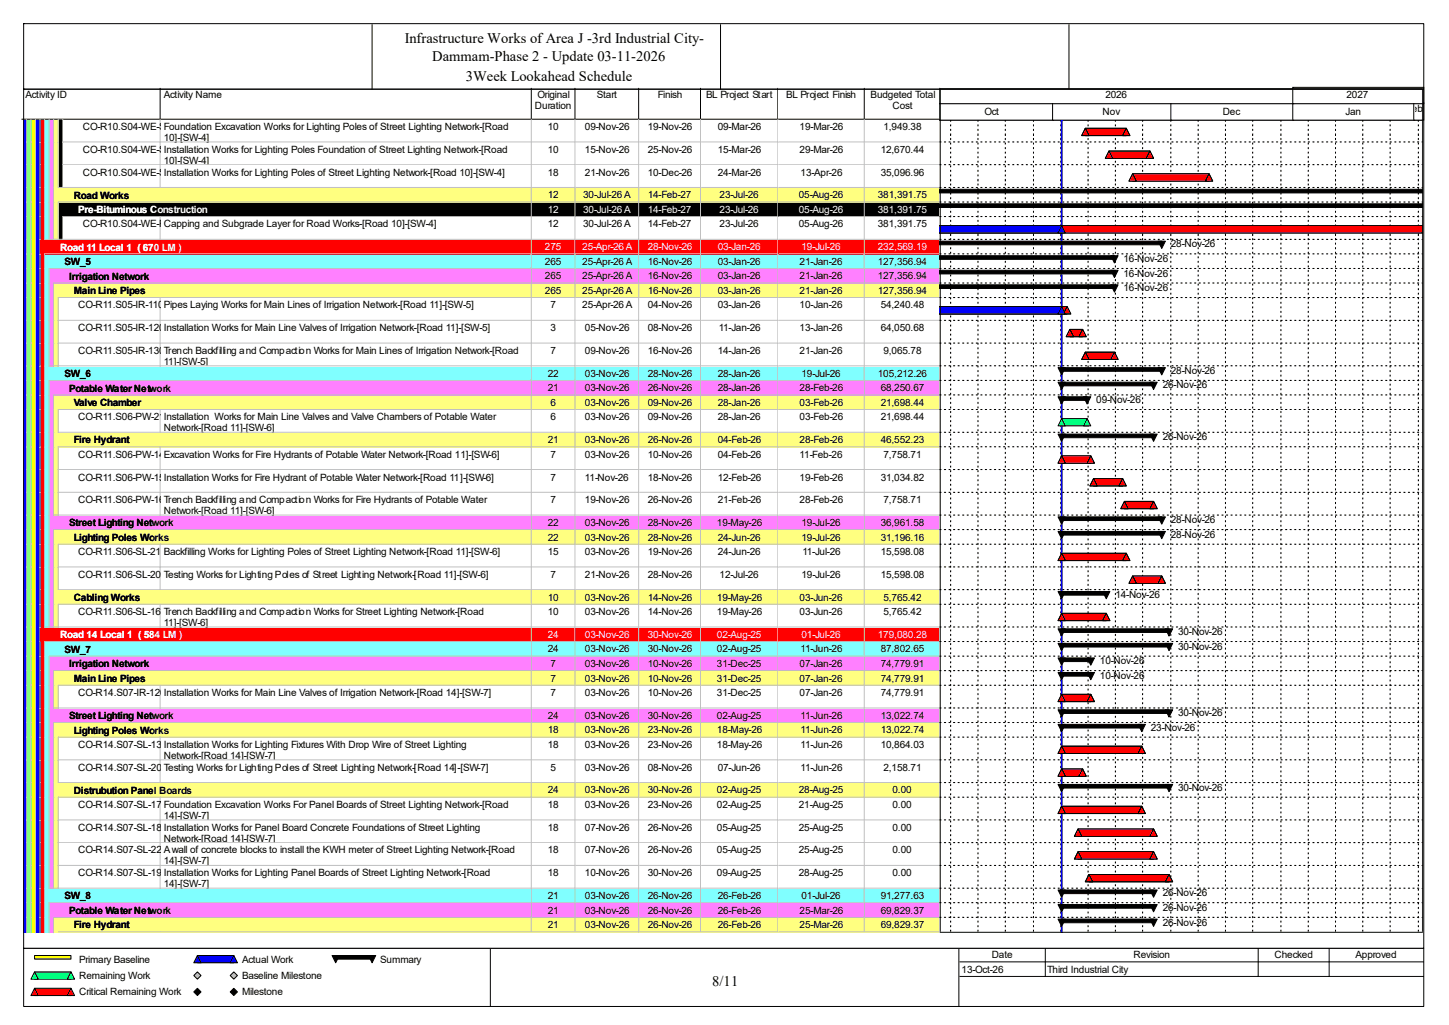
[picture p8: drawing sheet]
<svg xmlns="http://www.w3.org/2000/svg" width="420mm" height="297mm" viewBox="0 0 420 297" stroke-linecap="round" stroke-linejoin="round" font-family="sans-serif">
<defs><g id="words">
<g font-size="4.2">
<text x="117.3" y="12.4">Infrastructure Works of Area J -3rd Industrial City-</text>
<text x="125.3" y="17.7">Dammam-Phase 2 - Update 03-11-2026</text>
<text x="135" y="23.5">3Week Lookahead Schedule</text>
<text x="206.5" y="285.6">8/11</text>
</g>
<g font-size="2.9">
<text x="7.4" y="28.4">Activity ID</text>
<text x="47.5" y="28.4">Activity Name</text>
<text x="155.8" y="28.4">Original</text>
<text x="173" y="28.4">Start</text>
<text x="190.7" y="28.4">Finish</text>
<text x="204.6" y="28.4">BL Project Start</text>
<text x="227.8" y="28.4">BL Project Finish</text>
<text x="252.3" y="28.4">Budgeted Total</text>
<text x="320.4" y="28.4">2026</text>
<text x="390.3" y="28.4">2027</text>
<text x="155.1" y="31.6">Duration</text>
<text x="258.7" y="31.6">Cost</text>
<text x="285.3" y="33.2">Oct</text>
<text x="319.6" y="33.2">Nov</text>
<text x="354.4" y="33.2">Dec</text>
<text x="390" y="33.2">Jan</text>
<text x="407.7" y="32.4">Feb</text>
<text x="24" y="37.7">CO-R10.S04-WE-SL-100</text>
<text x="47.5" y="37.7">Foundation Excavation Works for Lighting Poles of Street Lighting Network-[Road</text>
<text x="47.5" y="40.9">10]-[SW-4]</text>
<text x="158.7" y="37.7">10</text>
<text x="169.5" y="37.7">09-Nov-26</text>
<text x="187.7" y="37.7">19-Nov-26</text>
<text x="208.1" y="37.7">09-Mar-26</text>
<text x="231.8" y="37.7">19-Mar-26</text>
<text x="256" y="37.7">1,949.38</text>
<text x="24" y="44.3">CO-R10.S04-WE-SL-110</text>
<text x="47.5" y="44.3">Installation Works for Lighting Poles Foundation of Street Lighting Network-[Road</text>
<text x="47.5" y="47.5">10]-[SW-4]</text>
<text x="158.7" y="44.3">10</text>
<text x="169.5" y="44.3">15-Nov-26</text>
<text x="187.7" y="44.3">25-Nov-26</text>
<text x="208.1" y="44.3">15-Mar-26</text>
<text x="231.8" y="44.3">29-Mar-26</text>
<text x="255.3" y="44.3">12,670.44</text>
<text x="24" y="50.9">CO-R10.S04-WE-SL-120</text>
<text x="47.5" y="50.9">Installation Works for Lighting Poles of Street Lighting Network-[Road 10]-[SW-4]</text>
<text x="158.7" y="50.9">18</text>
<text x="169.5" y="50.9">21-Nov-26</text>
<text x="187.7" y="50.9">10-Dec-26</text>
<text x="208.1" y="50.9">24-Mar-26</text>
<text x="232" y="50.9">13-Apr-26</text>
<text x="255.3" y="50.9">35,096.96</text>
<text x="21.4" y="57.6">Road Works</text>
<text x="158.7" y="57.5">12</text>
<text x="169" y="57.5">30-Jul-26 A</text>
<text x="187.7" y="57.5">14-Feb-27</text>
<text x="208.6" y="57.5">23-Jul-26</text>
<text x="231.5" y="57.5">05-Aug-26</text>
<text x="254.5" y="57.5">381,391.75</text>
<text x="24" y="65.9">CO-R10.S04-WE-RD-100</text>
<text x="47.5" y="65.9">Capping and Subgrade Layer for Road Works-[Road 10]-[SW-4]</text>
<text x="158.7" y="65.9">12</text>
<text x="169" y="65.9">30-Jul-26 A</text>
<text x="187.7" y="65.9">14-Feb-27</text>
<text x="208.6" y="65.9">23-Jul-26</text>
<text x="231.5" y="65.9">05-Aug-26</text>
<text x="254.5" y="65.9">381,391.75</text>
<text x="339.4" y="71.7">28-Nov-26</text>
<text x="18.7" y="76.8">SW_5</text>
<text x="157.9" y="76.7">265</text>
<text x="168.8" y="76.7">25-Apr-26 A</text>
<text x="187.7" y="76.7">16-Nov-26</text>
<text x="208.1" y="76.7">03-Jan-26</text>
<text x="231.8" y="76.7">21-Jan-26</text>
<text x="254.5" y="76.7">127,356.94</text>
<text x="325.7" y="75.9">16-Nov-26</text>
<text x="20" y="81">Irrigation Network</text>
<text x="157.9" y="80.9">265</text>
<text x="168.8" y="80.9">25-Apr-26 A</text>
<text x="187.7" y="80.9">16-Nov-26</text>
<text x="208.1" y="80.9">03-Jan-26</text>
<text x="231.8" y="80.9">21-Jan-26</text>
<text x="254.5" y="80.9">127,356.94</text>
<text x="325.7" y="80.1">16-Nov-26</text>
<text x="21.4" y="85.3">Main Line Pipes</text>
<text x="22.7" y="89.4">CO-R11.S05-IR-110</text>
<text x="47.5" y="89.4">Pipes Laying Works for Main Lines of Irrigation Network-[Road 11]-[SW-5]</text>
<text x="157.9" y="85.2">265</text>
<text x="159.6" y="89.4">7</text>
<text x="168.8" y="85.2">25-Apr-26 A</text>
<text x="168.8" y="89.4">25-Apr-26 A</text>
<text x="187.7" y="85.2">16-Nov-26</text>
<text x="187.7" y="89.4">04-Nov-26</text>
<text x="208.1" y="85.2">03-Jan-26</text>
<text x="208.1" y="89.4">03-Jan-26</text>
<text x="231.8" y="85.2">21-Jan-26</text>
<text x="231.8" y="89.4">10-Jan-26</text>
<text x="254.5" y="85.2">127,356.94</text>
<text x="255.3" y="89.4">54,240.48</text>
<text x="325.7" y="84.4">16-Nov-26</text>
<text x="22.7" y="96">CO-R11.S05-IR-120Installation Works for Main Line Valves of Irrigation Network-[Road 11]-[SW-5]</text>
<text x="159.6" y="96">3</text>
<text x="169.5" y="96">05-Nov-26</text>
<text x="187.7" y="96">08-Nov-26</text>
<text x="208.3" y="96">11-Jan-26</text>
<text x="231.8" y="96">13-Jan-26</text>
<text x="255.3" y="96">64,050.68</text>
<text x="22.7" y="102.6">CO-R11.S05-IR-130Trench Backfilling and Compaction Works for Main Lines of Irrigation Network-[Road</text>
<text x="47.5" y="105.7">11]-[SW-5]</text>
<text x="159.6" y="102.6">7</text>
<text x="169.5" y="102.6">09-Nov-26</text>
<text x="187.7" y="102.6">16-Nov-26</text>
<text x="208.1" y="102.6">14-Jan-26</text>
<text x="231.8" y="102.6">21-Jan-26</text>
<text x="256" y="102.6">9,065.78</text>
<text x="18.7" y="109.3">SW_6</text>
<text x="20" y="113.5">Potable Water Network</text>
<text x="158.7" y="109.2">22</text>
<text x="158.7" y="113.4">21</text>
<text x="169.5" y="109.2">03-Nov-26</text>
<text x="169.5" y="113.4">03-Nov-26</text>
<text x="187.7" y="109.2">28-Nov-26</text>
<text x="187.7" y="113.4">26-Nov-26</text>
<text x="208.1" y="109.2">28-Jan-26</text>
<text x="208.1" y="113.4">28-Jan-26</text>
<text x="231.8" y="113.4">28-Feb-26</text>
<text x="232.3" y="109.2">19-Jul-26</text>
<text x="254.5" y="109.2">105,212.26</text>
<text x="255.3" y="113.4">68,250.67</text>
<text x="337" y="112.6">26-Nov-26</text>
<text x="339.4" y="108.4">28-Nov-26</text>
<text x="21.4" y="117.7">Valve Chamber</text>
<text x="159.6" y="117.6">6</text>
<text x="169.5" y="117.6">03-Nov-26</text>
<text x="187.7" y="117.6">09-Nov-26</text>
<text x="208.1" y="117.6">28-Jan-26</text>
<text x="231.8" y="117.6">03-Feb-26</text>
<text x="255.3" y="117.6">21,698.44</text>
<text x="317.8" y="116.8">09-Nov-26</text>
<text x="22.7" y="121.8">CO-R11.S06-PW-210</text>
<text x="47.5" y="121.8">Installation Works for Main Line Valves and Valve Chambers of Potable Water</text>
<text x="47.5" y="125">Network-[Road 11]-[SW-6]</text>
<text x="159.6" y="121.8">6</text>
<text x="169.5" y="121.8">03-Nov-26</text>
<text x="187.7" y="121.8">09-Nov-26</text>
<text x="208.1" y="121.8">28-Jan-26</text>
<text x="231.8" y="121.8">03-Feb-26</text>
<text x="255.3" y="121.8">21,698.44</text>
<text x="21.4" y="128.5">Fire Hydrant</text>
<text x="158.7" y="128.4">21</text>
<text x="169.5" y="128.4">03-Nov-26</text>
<text x="187.7" y="128.4">26-Nov-26</text>
<text x="208.1" y="128.4">04-Feb-26</text>
<text x="231.8" y="128.4">28-Feb-26</text>
<text x="255.3" y="128.4">46,552.23</text>
<text x="337" y="127.6">26-Nov-26</text>
<text x="22.7" y="132.6">CO-R11.S06-PW-140</text>
<text x="47.5" y="132.6">Excavation Works for Fire Hydrants of Potable Water Network-[Road 11]-[SW-6]</text>
<text x="159.6" y="132.6">7</text>
<text x="169.5" y="132.6">03-Nov-26</text>
<text x="187.7" y="132.6">10-Nov-26</text>
<text x="208.1" y="132.6">04-Feb-26</text>
<text x="231.8" y="132.6">11-Feb-26</text>
<text x="256" y="132.6">7,758.71</text>
<text x="22.7" y="139.2">CO-R11.S06-PW-150</text>
<text x="47.5" y="139.2">Installation Works for Fire Hydrant of Potable Water Network-[Road 11]-[SW-6]</text>
<text x="159.6" y="139.2">7</text>
<text x="169.5" y="139.2">11-Nov-26</text>
<text x="187.7" y="139.2">18-Nov-26</text>
<text x="208.1" y="139.2">12-Feb-26</text>
<text x="231.8" y="139.2">19-Feb-26</text>
<text x="255.3" y="139.2">31,034.82</text>
<text x="22.7" y="145.8">CO-R11.S06-PW-160</text>
<text x="47.5" y="145.8">Trench Backfilling and Compaction Works for Fire Hydrants of Potable Water</text>
<text x="47.5" y="149">Network-[Road 11]-[SW-6]</text>
<text x="159.6" y="145.8">7</text>
<text x="169.5" y="145.8">19-Nov-26</text>
<text x="187.7" y="145.8">26-Nov-26</text>
<text x="208.1" y="145.8">21-Feb-26</text>
<text x="231.8" y="145.8">28-Feb-26</text>
<text x="256" y="145.8">7,758.71</text>
<text x="20" y="152.5">Street Lighting Network</text>
<text x="158.7" y="152.4">22</text>
<text x="169.5" y="152.4">03-Nov-26</text>
<text x="187.7" y="152.4">28-Nov-26</text>
<text x="207.8" y="152.4">19-May-26</text>
<text x="232.3" y="152.4">19-Jul-26</text>
<text x="255.3" y="152.4">36,961.58</text>
<text x="339.4" y="151.6">28-Nov-26</text>
<text x="339.4" y="155.8">28-Nov-26</text>
<text x="21.4" y="156.7">Lighting Poles Works</text>
<text x="22.7" y="160.8">CO-R11.S06-SL-210Backfilling Works for Lighting Poles of Street Lighting Network-[Road 11]-[SW-6]</text>
<text x="158.7" y="156.6">22</text>
<text x="158.7" y="160.8">15</text>
<text x="169.5" y="156.6">03-Nov-26</text>
<text x="169.5" y="160.8">03-Nov-26</text>
<text x="187.7" y="156.6">28-Nov-26</text>
<text x="187.7" y="160.8">19-Nov-26</text>
<text x="208.1" y="156.6">24-Jun-26</text>
<text x="208.1" y="160.8">24-Jun-26</text>
<text x="232.3" y="156.6">19-Jul-26</text>
<text x="232.6" y="160.8">11-Jul-26</text>
<text x="255.3" y="156.6">31,196.16</text>
<text x="255.3" y="160.8">15,598.08</text>
<text x="22.7" y="167.4">CO-R11.S06-SL-200Testing Works for Lighting Poles of Street Lighting Network-[Road 11]-[SW-6]</text>
<text x="159.6" y="167.4">7</text>
<text x="169.5" y="167.4">21-Nov-26</text>
<text x="187.7" y="167.4">28-Nov-26</text>
<text x="208.6" y="167.4">12-Jul-26</text>
<text x="232.3" y="167.4">19-Jul-26</text>
<text x="255.3" y="167.4">15,598.08</text>
<text x="323.3" y="173.2">14-Nov-26</text>
<text x="21.4" y="174.1">Cabling Works</text>
<text x="22.7" y="178.2">CO-R11.S06-SL-160Trench Backfilling and Compaction Works for Street Lighting Network-[Road</text>
<text x="158.7" y="174">10</text>
<text x="158.7" y="178.2">10</text>
<text x="169.5" y="174">03-Nov-26</text>
<text x="169.5" y="178.2">03-Nov-26</text>
<text x="187.7" y="174">14-Nov-26</text>
<text x="187.7" y="178.2">14-Nov-26</text>
<text x="207.8" y="174">19-May-26</text>
<text x="207.8" y="178.2">19-May-26</text>
<text x="231.8" y="174">03-Jun-26</text>
<text x="231.8" y="178.2">03-Jun-26</text>
<text x="256" y="174">5,765.42</text>
<text x="256" y="178.2">5,765.42</text>
<text x="47.5" y="181.4">11]-[SW-6]</text>
<text x="341.5" y="184.1">30-Nov-26</text>
<text x="18.7" y="189.1">SW_7</text>
<text x="158.7" y="189.1">24</text>
<text x="169.5" y="189.1">03-Nov-26</text>
<text x="187.7" y="189.1">30-Nov-26</text>
<text x="207.8" y="189.1">02-Aug-25</text>
<text x="232" y="189.1">11-Jun-26</text>
<text x="255.3" y="189.1">87,802.65</text>
<text x="341.5" y="188.3">30-Nov-26</text>
<text x="20" y="193.4">Irrigation Network</text>
<text x="21.4" y="197.6">Main Line Pipes</text>
<text x="159.6" y="193.3">7</text>
<text x="159.6" y="197.5">7</text>
<text x="169.5" y="193.3">03-Nov-26</text>
<text x="169.5" y="197.5">03-Nov-26</text>
<text x="187.7" y="193.3">10-Nov-26</text>
<text x="187.7" y="197.5">10-Nov-26</text>
<text x="207.8" y="193.3">31-Dec-25</text>
<text x="207.8" y="197.5">31-Dec-25</text>
<text x="231.8" y="193.3">07-Jan-26</text>
<text x="231.8" y="197.5">07-Jan-26</text>
<text x="255.3" y="193.3">74,779.91</text>
<text x="255.3" y="197.5">74,779.91</text>
<text x="318.8" y="192.5">10-Nov-26</text>
<text x="318.8" y="196.7">10-Nov-26</text>
<text x="22.7" y="201.7">CO-R14.S07-IR-120Installation Works for Main Line Valves of Irrigation Network-[Road 14]-[SW-7]</text>
<text x="159.6" y="201.7">7</text>
<text x="169.5" y="201.7">03-Nov-26</text>
<text x="187.7" y="201.7">10-Nov-26</text>
<text x="207.8" y="201.7">31-Dec-25</text>
<text x="231.8" y="201.7">07-Jan-26</text>
<text x="255.3" y="201.7">74,779.91</text>
<text x="20" y="208.4">Street Lighting Network</text>
<text x="158.7" y="208.3">24</text>
<text x="169.5" y="208.3">03-Nov-26</text>
<text x="187.7" y="208.3">30-Nov-26</text>
<text x="207.8" y="208.3">02-Aug-25</text>
<text x="232" y="208.3">11-Jun-26</text>
<text x="255.3" y="208.3">13,022.74</text>
<text x="341.5" y="207.5">30-Nov-26</text>
<text x="21.4" y="212.6">Lighting Poles Works</text>
<text x="158.7" y="212.5">18</text>
<text x="169.5" y="212.5">03-Nov-26</text>
<text x="187.7" y="212.5">23-Nov-26</text>
<text x="207.8" y="212.5">18-May-26</text>
<text x="232" y="212.5">11-Jun-26</text>
<text x="255.3" y="212.5">13,022.74</text>
<text x="333.6" y="211.8">23-Nov-26</text>
<text x="22.7" y="216.7">CO-R14.S07-SL-130Installation Works for Lighting Fixtures With Drop Wire of Street Lighting</text>
<text x="47.5" y="219.9">Network-[Road 14]-[SW-7]</text>
<text x="158.7" y="216.7">18</text>
<text x="169.5" y="216.7">03-Nov-26</text>
<text x="187.7" y="216.7">23-Nov-26</text>
<text x="207.8" y="216.7">18-May-26</text>
<text x="232" y="216.7">11-Jun-26</text>
<text x="255.3" y="216.7">10,864.03</text>
<text x="22.7" y="223.4">CO-R14.S07-SL-200Testing Works for Lighting Poles of Street Lighting Network-[Road 14]-[SW-7]</text>
<text x="159.6" y="223.4">5</text>
<text x="169.5" y="223.4">03-Nov-26</text>
<text x="187.7" y="223.4">08-Nov-26</text>
<text x="208.1" y="223.4">07-Jun-26</text>
<text x="232" y="223.4">11-Jun-26</text>
<text x="256" y="223.4">2,158.71</text>
<text x="21.4" y="230">Distrubution Panel Boards</text>
<text x="158.7" y="229.9">24</text>
<text x="169.5" y="229.9">03-Nov-26</text>
<text x="187.7" y="229.9">30-Nov-26</text>
<text x="207.8" y="229.9">02-Aug-25</text>
<text x="231.5" y="229.9">28-Aug-25</text>
<text x="258.7" y="229.9">0.00</text>
<text x="341.5" y="229.2">30-Nov-26</text>
<text x="22.7" y="234.1">CO-R14.S07-SL-170Foundation Excavation Works For Panel Boards of Street Lighting Network-[Road</text>
<text x="47.5" y="237.3">14]-[SW-7]</text>
<text x="158.7" y="234.1">18</text>
<text x="169.5" y="234.1">03-Nov-26</text>
<text x="187.7" y="234.1">23-Nov-26</text>
<text x="207.8" y="234.1">02-Aug-25</text>
<text x="231.5" y="234.1">21-Aug-25</text>
<text x="258.7" y="234.1">0.00</text>
<text x="22.7" y="240.7">CO-R14.S07-SL-180Installation Works for Panel Board Concrete Foundations of Street Lighting</text>
<text x="47.5" y="243.9">Network-[Road 14]-[SW-7]</text>
<text x="158.7" y="240.7">18</text>
<text x="169.5" y="240.7">07-Nov-26</text>
<text x="187.7" y="240.7">26-Nov-26</text>
<text x="207.8" y="240.7">05-Aug-25</text>
<text x="231.5" y="240.7">25-Aug-25</text>
<text x="258.7" y="240.7">0.00</text>
<text x="22.7" y="247.3">CO-R14.S07-SL-220A wall of concrete blocks to install the KWH meter of Street Lighting Network-[Road</text>
<text x="47.5" y="250.5">14]-[SW-7]</text>
<text x="158.7" y="247.3">18</text>
<text x="169.5" y="247.3">07-Nov-26</text>
<text x="187.7" y="247.3">26-Nov-26</text>
<text x="207.8" y="247.3">05-Aug-25</text>
<text x="231.5" y="247.3">25-Aug-25</text>
<text x="258.7" y="247.3">0.00</text>
<text x="22.7" y="253.9">CO-R14.S07-SL-190Installation Works for Lighting Panel Boards of Street Lighting Network-[Road</text>
<text x="47.5" y="257.1">14]-[SW-7]</text>
<text x="158.7" y="253.9">18</text>
<text x="169.5" y="253.9">10-Nov-26</text>
<text x="187.7" y="253.9">30-Nov-26</text>
<text x="207.8" y="253.9">09-Aug-25</text>
<text x="231.5" y="253.9">28-Aug-25</text>
<text x="258.7" y="253.9">0.00</text>
<text x="18.7" y="260.6">SW_8</text>
<text x="158.7" y="260.5">21</text>
<text x="169.5" y="260.5">03-Nov-26</text>
<text x="187.7" y="260.5">26-Nov-26</text>
<text x="208.1" y="260.5">26-Feb-26</text>
<text x="232.3" y="260.5">01-Jul-26</text>
<text x="255.3" y="260.5">91,277.63</text>
<text x="337" y="259.7">26-Nov-26</text>
<text x="337" y="263.9">26-Nov-26</text>
<text x="20" y="264.8">Potable Water Network</text>
<text x="21.4" y="269">Fire Hydrant</text>
<text x="158.7" y="264.8">21</text>
<text x="158.7" y="268.9">21</text>
<text x="169.5" y="264.8">03-Nov-26</text>
<text x="169.5" y="268.9">03-Nov-26</text>
<text x="187.7" y="264.8">26-Nov-26</text>
<text x="187.7" y="268.9">26-Nov-26</text>
<text x="208.1" y="264.8">26-Feb-26</text>
<text x="208.1" y="268.9">26-Feb-26</text>
<text x="231.8" y="264.8">25-Mar-26</text>
<text x="231.8" y="268.9">25-Mar-26</text>
<text x="255.3" y="264.8">69,829.37</text>
<text x="255.3" y="268.9">69,829.37</text>
<text x="337" y="268.2">26-Nov-26</text>
<text x="22.9" y="279">Primary Baseline</text>
<text x="70.1" y="279">Actual Work</text>
<text x="110.2" y="279">Summary</text>
<text x="278.7" y="281.9">13-Oct-26</text>
<text x="287.4" y="277.7">Date</text>
<text x="303.5" y="281.9">Third Industrial City</text>
<text x="328.5" y="277.7">Revision</text>
<text x="369.4" y="277.7">Checked</text>
<text x="392.9" y="277.7">Approved</text>
<text x="22.9" y="283.7">Remaining Work</text>
<text x="70.1" y="283.7">Baseline Milestone</text>
<text x="22.9" y="288.5">Critical Remaining Work</text>
<text x="70.1" y="288.5">Milestone</text>
</g>
<g font-size="2.9" fill="#fff">
<text x="22.7" y="61.8">Pre-Bituminous Construction</text>
<text x="158.7" y="61.7">12</text>
<text x="169" y="61.7">30-Jul-26 A</text>
<text x="187.7" y="61.7">14-Feb-27</text>
<text x="208.6" y="61.7">23-Jul-26</text>
<text x="231.5" y="61.7">05-Aug-26</text>
<text x="254.5" y="61.7">381,391.75</text>
<text x="17.4" y="72.6">Road 11 Local 1 ( 670 LM )</text>
<text x="157.9" y="72.5">275</text>
<text x="168.8" y="72.5">25-Apr-26 A</text>
<text x="187.7" y="72.5">28-Nov-26</text>
<text x="208.1" y="72.5">03-Jan-26</text>
<text x="232.3" y="72.5">19-Jul-26</text>
<text x="254.5" y="72.5">232,569.19</text>
<text x="17.4" y="184.9">Road 14 Local 1 ( 584 LM )</text>
<text x="158.7" y="184.8">24</text>
<text x="169.5" y="184.8">03-Nov-26</text>
<text x="187.7" y="184.8">30-Nov-26</text>
<text x="207.8" y="184.8">02-Aug-25</text>
<text x="232.3" y="184.8">01-Jul-26</text>
<text x="254.5" y="184.8">179,080.28</text>
</g>
</g></defs>
<path d="M46.4 25.6v8.9h-40.1" fill="none" stroke="#000" stroke-width=".29"/>
<path d="M46.7 25.6h107.6v9.2h-107.6z" fill="#fff"/>
<path d="M154 25.6v8.9h-107.6" fill="none" stroke="#000" stroke-width=".29"/>
<path d="M154.3 25.6h12.6v9.2h-12.6z" fill="#fff"/>
<path d="M166.7 25.6v8.9h-12.7" fill="none" stroke="#000" stroke-width=".29"/>
<path d="M166.9 25.6h18.5v9.2h-18.5z" fill="#fff"/>
<path d="M185.1 25.6v8.9h-18.4" fill="none" stroke="#000" stroke-width=".29"/>
<path d="M185.4 25.6h17.9v9.2h-17.9z" fill="#fff"/>
<path d="M203 25.6v8.9h-17.9" fill="none" stroke="#000" stroke-width=".29"/>
<path d="M203.3 25.6h22.4v9.2h-22.4z" fill="#fff"/>
<path d="M225.5 25.6v8.9h-22.5" fill="none" stroke="#000" stroke-width=".29"/>
<path d="M225.7 25.6h25.1v9.2h-25.1z" fill="#fff"/>
<path d="M250.5 25.6v8.9h-25" fill="none" stroke="#000" stroke-width=".29"/>
<path d="M250.8 25.6h21.9v9.2h-21.9z" fill="#fff"/>
<path d="M272.4 25.6v8.9h-21.9" fill="none" stroke="#000" stroke-width=".29"/>
<path d="M6.6 34.8h1.3v6.6h-1.3z" fill="#00f"/>
<path d="M7.6 34.5v6.9" fill="none" stroke="#c0c0c0" stroke-width=".29"/>
<path d="M7.9 34.8h1.3v6.6h-1.3z" fill="#80ff80"/>
<path d="M9 34.5v6.9" fill="none" stroke="#c0c0c0" stroke-width=".29"/>
<path d="M9.2 34.8h1.3v6.6h-1.3z" fill="#ff0"/>
<path d="M10.3 34.5v6.9" fill="none" stroke="#c0c0c0" stroke-width=".29"/>
<path d="M10.5 34.8h1.4v6.6h-1.4z" fill="#00f"/>
<path d="M11.6 34.5v6.9" fill="none" stroke="#c0c0c0" stroke-width=".29"/>
<path d="M11.9 34.8h1.3v6.6h-1.3z" fill="#f00"/>
<path d="M12.9 34.5v6.9" fill="none" stroke="#c0c0c0" stroke-width=".29"/>
<path d="M13.2 34.8h1.3v6.6h-1.3z" fill="#80ffff"/>
<path d="M14.2 34.5v6.9" fill="none" stroke="#c0c0c0" stroke-width=".29"/>
<path d="M14.5 34.8h1.3v6.6h-1.3z" fill="#ff80ff"/>
<path d="M15.6 34.5v6.9" fill="none" stroke="#c0c0c0" stroke-width=".29"/>
<path d="M15.8 34.8h1.3v6.6h-1.3z" fill="#ffff80"/>
<path d="M16.9 34.5v6.9M18.2 34.5v6.9" fill="none" stroke="#c0c0c0" stroke-width=".29"/>
<path d="M17.1 34.8h1.4v6.6h-1.4z" fill="#000"/>
<path d="M18.5 34.8h28.2v6.6h-28.2z" fill="#fff"/>
<path d="M46.4 34.5v6.9M18.2 41.1h28.5" fill="none" stroke="#c0c0c0" stroke-width=".29"/>
<path d="M46.7 34.8h107.6v6.6h-107.6z" fill="#fff"/>
<path d="M154 34.5v6.6h-107.3" fill="none" stroke="#c0c0c0" stroke-width=".29"/>
<path d="M154.3 34.8h12.6v6.6h-12.6z" fill="#fff"/>
<path d="M166.7 34.5v6.6h-12.4" fill="none" stroke="#c0c0c0" stroke-width=".29"/>
<path d="M166.9 34.8h18.5v6.6h-18.5z" fill="#fff"/>
<path d="M185.1 34.5v6.6h-18.2" fill="none" stroke="#c0c0c0" stroke-width=".29"/>
<path d="M185.4 34.8h17.9v6.6h-17.9z" fill="#fff"/>
<path d="M203 34.5v6.6h-17.6" fill="none" stroke="#c0c0c0" stroke-width=".29"/>
<path d="M203.3 34.8h22.4v6.6h-22.4z" fill="#fff"/>
<path d="M225.5 34.5v6.6h-22.2" fill="none" stroke="#c0c0c0" stroke-width=".29"/>
<path d="M225.7 34.8h25.1v6.6h-25.1z" fill="#fff"/>
<path d="M250.5 34.5v6.6h-24.8" fill="none" stroke="#c0c0c0" stroke-width=".29"/>
<path d="M250.8 34.8h21.9v6.6h-21.9z" fill="#fff"/>
<path d="M272.4 34.5v6.6h-21.6" fill="none" stroke="#c0c0c0" stroke-width=".29"/>
<path d="M6.6 41.4h1.3v6.6h-1.3z" fill="#00f"/>
<path d="M7.6 41.1v6.9" fill="none" stroke="#c0c0c0" stroke-width=".29"/>
<path d="M7.9 41.4h1.3v6.6h-1.3z" fill="#80ff80"/>
<path d="M9 41.1v6.9" fill="none" stroke="#c0c0c0" stroke-width=".29"/>
<path d="M9.2 41.4h1.3v6.6h-1.3z" fill="#ff0"/>
<path d="M10.3 41.1v6.9" fill="none" stroke="#c0c0c0" stroke-width=".29"/>
<path d="M10.5 41.4h1.4v6.6h-1.4z" fill="#00f"/>
<path d="M11.6 41.1v6.9" fill="none" stroke="#c0c0c0" stroke-width=".29"/>
<path d="M11.9 41.4h1.3v6.6h-1.3z" fill="#f00"/>
<path d="M12.9 41.1v6.9" fill="none" stroke="#c0c0c0" stroke-width=".29"/>
<path d="M13.2 41.4h1.3v6.6h-1.3z" fill="#80ffff"/>
<path d="M14.2 41.1v6.9" fill="none" stroke="#c0c0c0" stroke-width=".29"/>
<path d="M14.5 41.4h1.3v6.6h-1.3z" fill="#ff80ff"/>
<path d="M15.6 41.1v6.9" fill="none" stroke="#c0c0c0" stroke-width=".29"/>
<path d="M15.8 41.4h1.3v6.6h-1.3z" fill="#ffff80"/>
<path d="M16.9 41.1v6.9M18.2 41.1v6.9" fill="none" stroke="#c0c0c0" stroke-width=".29"/>
<path d="M17.1 41.4h1.4v6.6h-1.4z" fill="#000"/>
<path d="M18.5 41.4h28.2v6.6h-28.2z" fill="#fff"/>
<path d="M18.2 47.7h28.5M46.4 41.1v6.9" fill="none" stroke="#c0c0c0" stroke-width=".29"/>
<path d="M46.7 41.4h107.6v6.6h-107.6z" fill="#fff"/>
<path d="M154 41.1v6.6h-107.3" fill="none" stroke="#c0c0c0" stroke-width=".29"/>
<path d="M154.3 41.4h12.6v6.6h-12.6z" fill="#fff"/>
<path d="M166.7 41.1v6.6h-12.4" fill="none" stroke="#c0c0c0" stroke-width=".29"/>
<path d="M166.9 41.4h18.5v6.6h-18.5z" fill="#fff"/>
<path d="M185.1 41.1v6.6h-18.2" fill="none" stroke="#c0c0c0" stroke-width=".29"/>
<path d="M185.4 41.4h17.9v6.6h-17.9z" fill="#fff"/>
<path d="M203 41.1v6.6h-17.6" fill="none" stroke="#c0c0c0" stroke-width=".29"/>
<path d="M203.3 41.4h22.4v6.6h-22.4z" fill="#fff"/>
<path d="M225.5 41.1v6.6h-22.2" fill="none" stroke="#c0c0c0" stroke-width=".29"/>
<path d="M225.7 41.4h25.1v6.6h-25.1z" fill="#fff"/>
<path d="M250.5 41.1v6.6h-24.8" fill="none" stroke="#c0c0c0" stroke-width=".29"/>
<path d="M250.8 41.4h21.9v6.6h-21.9z" fill="#fff"/>
<path d="M272.4 41.1v6.6h-21.6" fill="none" stroke="#c0c0c0" stroke-width=".29"/>
<path d="M6.6 48h1.3v6.6h-1.3z" fill="#00f"/>
<path d="M7.6 47.7v6.9" fill="none" stroke="#c0c0c0" stroke-width=".29"/>
<path d="M7.9 48h1.3v6.6h-1.3z" fill="#80ff80"/>
<path d="M9 47.7v6.9" fill="none" stroke="#c0c0c0" stroke-width=".29"/>
<path d="M9.2 48h1.3v6.6h-1.3z" fill="#ff0"/>
<path d="M10.3 47.7v6.9" fill="none" stroke="#c0c0c0" stroke-width=".29"/>
<path d="M10.5 48h1.4v6.6h-1.4z" fill="#00f"/>
<path d="M11.6 47.7v6.9" fill="none" stroke="#c0c0c0" stroke-width=".29"/>
<path d="M11.9 48h1.3v6.6h-1.3z" fill="#f00"/>
<path d="M12.9 47.7v6.9" fill="none" stroke="#c0c0c0" stroke-width=".29"/>
<path d="M13.2 48h1.3v6.6h-1.3z" fill="#80ffff"/>
<path d="M14.2 47.7v6.9" fill="none" stroke="#c0c0c0" stroke-width=".29"/>
<path d="M14.5 48h1.3v6.6h-1.3z" fill="#ff80ff"/>
<path d="M15.6 47.7v6.9" fill="none" stroke="#c0c0c0" stroke-width=".29"/>
<path d="M15.8 48h1.3v6.6h-1.3z" fill="#ffff80"/>
<path d="M16.9 47.7v6.9M16.9 54.3h1.6M18.2 47.7v6.9" fill="none" stroke="#c0c0c0" stroke-width=".29"/>
<path d="M17.1 48h1.4v6.6h-1.4z" fill="#000"/>
<path d="M18.5 48h28.2v6.6h-28.2z" fill="#fff"/>
<path d="M18.2 54.3h28.5M46.4 47.7v6.9" fill="none" stroke="#c0c0c0" stroke-width=".29"/>
<path d="M46.7 48h107.6v6.6h-107.6z" fill="#fff"/>
<path d="M154 47.7v6.6h-107.3" fill="none" stroke="#c0c0c0" stroke-width=".29"/>
<path d="M154.3 48h12.6v6.6h-12.6z" fill="#fff"/>
<path d="M166.7 47.7v6.6h-12.4" fill="none" stroke="#c0c0c0" stroke-width=".29"/>
<path d="M166.9 48h18.5v6.6h-18.5z" fill="#fff"/>
<path d="M185.1 47.7v6.6h-18.2" fill="none" stroke="#c0c0c0" stroke-width=".29"/>
<path d="M185.4 48h17.9v6.6h-17.9z" fill="#fff"/>
<path d="M203 47.7v6.6h-17.6" fill="none" stroke="#c0c0c0" stroke-width=".29"/>
<path d="M203.3 48h22.4v6.6h-22.4z" fill="#fff"/>
<path d="M225.5 47.7v6.6h-22.2" fill="none" stroke="#c0c0c0" stroke-width=".29"/>
<path d="M225.7 48h25.1v6.6h-25.1z" fill="#fff"/>
<path d="M250.5 47.7v6.6h-24.8" fill="none" stroke="#c0c0c0" stroke-width=".29"/>
<path d="M250.8 48h21.9v6.6h-21.9z" fill="#fff"/>
<path d="M272.4 47.7v6.6h-21.6" fill="none" stroke="#c0c0c0" stroke-width=".29"/>
<path d="M6.6 54.6h1.3v4.2h-1.3z" fill="#00f"/>
<path d="M7.6 54.3v4.5" fill="none" stroke="#c0c0c0" stroke-width=".29"/>
<path d="M7.9 54.6h1.3v4.2h-1.3z" fill="#80ff80"/>
<path d="M9 54.3v4.5" fill="none" stroke="#c0c0c0" stroke-width=".29"/>
<path d="M9.2 54.6h1.3v4.2h-1.3z" fill="#ff0"/>
<path d="M10.3 54.3v4.5" fill="none" stroke="#c0c0c0" stroke-width=".29"/>
<path d="M10.5 54.6h1.4v4.2h-1.4z" fill="#00f"/>
<path d="M11.6 54.3v4.5" fill="none" stroke="#c0c0c0" stroke-width=".29"/>
<path d="M11.9 54.6h1.3v4.2h-1.3z" fill="#f00"/>
<path d="M12.9 54.3v4.5" fill="none" stroke="#c0c0c0" stroke-width=".29"/>
<path d="M13.2 54.6h1.3v4.2h-1.3z" fill="#80ffff"/>
<path d="M14.2 54.3v4.5" fill="none" stroke="#c0c0c0" stroke-width=".29"/>
<path d="M14.5 54.6h1.3v4.2h-1.3z" fill="#ff80ff"/>
<path d="M15.6 54.3v4.5" fill="none" stroke="#c0c0c0" stroke-width=".29"/>
<path d="M15.8 54.6h30.9v4.2h-30.9z" fill="#ffff80"/>
<path d="M16.9 58.5h29.8" fill="none" stroke="#c0c0c0" stroke-width=".29"/>
<path d="M46.7 54.6h107.6v4.2h-107.6z" fill="#ffff80"/>
<path d="M154 54.3v4.2h-107.3" fill="none" stroke="#c0c0c0" stroke-width=".29"/>
<path d="M154.3 54.6h12.6v4.2h-12.6z" fill="#ffff80"/>
<path d="M166.7 54.3v4.2h-12.4" fill="none" stroke="#c0c0c0" stroke-width=".29"/>
<path d="M166.9 54.6h18.5v4.2h-18.5z" fill="#ffff80"/>
<path d="M185.1 54.3v4.2h-18.2" fill="none" stroke="#c0c0c0" stroke-width=".29"/>
<path d="M185.4 54.6h17.9v4.2h-17.9z" fill="#ffff80"/>
<path d="M203 54.3v4.2h-17.6" fill="none" stroke="#c0c0c0" stroke-width=".29"/>
<path d="M203.3 54.6h22.4v4.2h-22.4z" fill="#ffff80"/>
<path d="M225.5 54.3v4.2h-22.2" fill="none" stroke="#c0c0c0" stroke-width=".29"/>
<path d="M225.7 54.6h25.1v4.2h-25.1z" fill="#ffff80"/>
<path d="M250.5 54.3v4.2h-24.8" fill="none" stroke="#c0c0c0" stroke-width=".29"/>
<path d="M250.8 54.6h21.9v4.2h-21.9z" fill="#ffff80"/>
<path d="M272.4 54.3v4.2h-21.6" fill="none" stroke="#c0c0c0" stroke-width=".29"/>
<path d="M6.6 58.8h1.3v4.2h-1.3z" fill="#00f"/>
<path d="M7.6 58.5v4.5" fill="none" stroke="#c0c0c0" stroke-width=".29"/>
<path d="M7.9 58.8h1.3v4.2h-1.3z" fill="#80ff80"/>
<path d="M9 58.5v4.5" fill="none" stroke="#c0c0c0" stroke-width=".29"/>
<path d="M9.2 58.8h1.3v4.2h-1.3z" fill="#ff0"/>
<path d="M10.3 58.5v4.5" fill="none" stroke="#c0c0c0" stroke-width=".29"/>
<path d="M10.5 58.8h1.4v4.2h-1.4z" fill="#00f"/>
<path d="M11.6 58.5v4.5" fill="none" stroke="#c0c0c0" stroke-width=".29"/>
<path d="M11.9 58.8h1.3v4.2h-1.3z" fill="#f00"/>
<path d="M12.9 58.5v4.5" fill="none" stroke="#c0c0c0" stroke-width=".29"/>
<path d="M13.2 58.8h1.3v4.2h-1.3z" fill="#80ffff"/>
<path d="M14.2 58.5v4.5" fill="none" stroke="#c0c0c0" stroke-width=".29"/>
<path d="M14.5 58.8h1.3v4.2h-1.3z" fill="#ff80ff"/>
<path d="M15.6 58.5v4.5" fill="none" stroke="#c0c0c0" stroke-width=".29"/>
<path d="M15.8 58.8h1.3v4.2h-1.3z" fill="#ffff80"/>
<path d="M16.9 58.5v4.5M154 58.5v4.3h-135.8M166.7 58.5v4.3h-12.4M185.1 58.5v4.3h-18.2M203 58.5v4.3h-17.6M225.5 58.5v4.3h-22.2M250.5 58.5v4.3h-24.8M272.4 58.5v4.3h-21.6" fill="none" stroke="#c0c0c0" stroke-width=".29"/>
<path d="M17.1 58.8h29.6v4.2h-29.6zM46.7 58.8h107.6v4.2h-107.6zM154.3 58.8h12.6v4.2h-12.6zM166.9 58.8h18.5v4.2h-18.5zM185.4 58.8h17.9v4.2h-17.9zM203.3 58.8h22.4v4.2h-22.4zM225.7 58.8h25.1v4.2h-25.1zM250.8 58.8h21.9v4.2h-21.9z" fill="#000"/>
<path d="M6.6 63h1.3v6.6h-1.3z" fill="#00f"/>
<path d="M7.6 62.8v6.8" fill="none" stroke="#c0c0c0" stroke-width=".29"/>
<path d="M7.9 63h1.3v6.6h-1.3z" fill="#80ff80"/>
<path d="M9 62.8v6.8" fill="none" stroke="#c0c0c0" stroke-width=".29"/>
<path d="M9.2 63h1.3v6.6h-1.3z" fill="#ff0"/>
<path d="M10.3 62.8v6.8" fill="none" stroke="#c0c0c0" stroke-width=".29"/>
<path d="M10.5 63h1.4v6.6h-1.4z" fill="#00f"/>
<path d="M11.6 62.8v6.8" fill="none" stroke="#c0c0c0" stroke-width=".29"/>
<path d="M11.9 63h1.3v6.6h-1.3z" fill="#f00"/>
<path d="M12.9 62.8v6.8" fill="none" stroke="#c0c0c0" stroke-width=".29"/>
<path d="M13.2 63h1.3v6.6h-1.3z" fill="#80ffff"/>
<path d="M12.9 69.3h1.6M14.2 62.8v6.8" fill="none" stroke="#c0c0c0" stroke-width=".29"/>
<path d="M14.5 63h1.3v6.6h-1.3z" fill="#ff80ff"/>
<path d="M14.2 69.3h1.6M15.6 62.8v6.8" fill="none" stroke="#c0c0c0" stroke-width=".29"/>
<path d="M15.8 63h1.3v6.6h-1.3z" fill="#ffff80"/>
<path d="M15.6 69.3h2.9M16.9 62.8v6.8M18.2 62.8v6.8" fill="none" stroke="#c0c0c0" stroke-width=".29"/>
<path d="M17.1 63h1.4v6.6h-1.4z" fill="#000"/>
<path d="M18.5 63h28.2v6.6h-28.2z" fill="#fff"/>
<path d="M18.2 69.3h28.5M46.4 62.8v6.8" fill="none" stroke="#c0c0c0" stroke-width=".29"/>
<path d="M46.7 63h107.6v6.6h-107.6z" fill="#fff"/>
<path d="M154 62.8v6.5h-107.3" fill="none" stroke="#c0c0c0" stroke-width=".29"/>
<path d="M154.3 63h12.6v6.6h-12.6z" fill="#fff"/>
<path d="M166.7 62.8v6.5h-12.4" fill="none" stroke="#c0c0c0" stroke-width=".29"/>
<path d="M166.9 63h18.5v6.6h-18.5z" fill="#fff"/>
<path d="M185.1 62.8v6.5h-18.2" fill="none" stroke="#c0c0c0" stroke-width=".29"/>
<path d="M185.4 63h17.9v6.6h-17.9z" fill="#fff"/>
<path d="M203 62.8v6.5h-17.6" fill="none" stroke="#c0c0c0" stroke-width=".29"/>
<path d="M203.3 63h22.4v6.6h-22.4z" fill="#fff"/>
<path d="M225.5 62.8v6.5h-22.2" fill="none" stroke="#c0c0c0" stroke-width=".29"/>
<path d="M225.7 63h25.1v6.6h-25.1z" fill="#fff"/>
<path d="M250.5 62.8v6.5h-24.8" fill="none" stroke="#c0c0c0" stroke-width=".29"/>
<path d="M250.8 63h21.9v6.6h-21.9z" fill="#fff"/>
<path d="M272.4 62.8v6.5h-21.6" fill="none" stroke="#c0c0c0" stroke-width=".29"/>
<path d="M6.6 69.6h1.3v4.2h-1.3z" fill="#00f"/>
<path d="M7.6 69.3v4.5" fill="none" stroke="#c0c0c0" stroke-width=".29"/>
<path d="M7.9 69.6h1.3v4.2h-1.3z" fill="#80ff80"/>
<path d="M9 69.3v4.5" fill="none" stroke="#c0c0c0" stroke-width=".29"/>
<path d="M9.2 69.6h1.3v4.2h-1.3z" fill="#ff0"/>
<path d="M10.3 69.3v4.5" fill="none" stroke="#c0c0c0" stroke-width=".29"/>
<path d="M10.5 69.6h1.4v4.2h-1.4z" fill="#00f"/>
<path d="M11.6 69.3v4.5" fill="none" stroke="#c0c0c0" stroke-width=".29"/>
<path d="M11.9 69.6h34.8v4.2h-34.8z" fill="#f00"/>
<path d="M12.9 73.6h33.8" fill="none" stroke="#c0c0c0" stroke-width=".29"/>
<path d="M46.7 69.6h107.6v4.2h-107.6z" fill="#f00"/>
<path d="M154 69.3v4.3h-107.3" fill="none" stroke="#c0c0c0" stroke-width=".29"/>
<path d="M154.3 69.6h12.6v4.2h-12.6z" fill="#f00"/>
<path d="M166.7 69.3v4.3h-12.4" fill="none" stroke="#c0c0c0" stroke-width=".29"/>
<path d="M166.9 69.6h18.5v4.2h-18.5z" fill="#f00"/>
<path d="M185.1 69.3v4.3h-18.2" fill="none" stroke="#c0c0c0" stroke-width=".29"/>
<path d="M185.4 69.6h17.9v4.2h-17.9z" fill="#f00"/>
<path d="M203 69.3v4.3h-17.6" fill="none" stroke="#c0c0c0" stroke-width=".29"/>
<path d="M203.3 69.6h22.4v4.2h-22.4z" fill="#f00"/>
<path d="M225.5 69.3v4.3h-22.2" fill="none" stroke="#c0c0c0" stroke-width=".29"/>
<path d="M225.7 69.6h25.1v4.2h-25.1z" fill="#f00"/>
<path d="M250.5 69.3v4.3h-24.8" fill="none" stroke="#c0c0c0" stroke-width=".29"/>
<path d="M250.8 69.6h21.9v4.2h-21.9z" fill="#f00"/>
<path d="M272.4 69.3v4.3h-21.6" fill="none" stroke="#c0c0c0" stroke-width=".29"/>
<path d="M6.6 73.8h1.3v4.3h-1.3z" fill="#00f"/>
<path d="M7.6 73.6v4.5" fill="none" stroke="#c0c0c0" stroke-width=".29"/>
<path d="M7.9 73.8h1.3v4.3h-1.3z" fill="#80ff80"/>
<path d="M9 73.6v4.5" fill="none" stroke="#c0c0c0" stroke-width=".29"/>
<path d="M9.2 73.8h1.3v4.3h-1.3z" fill="#ff0"/>
<path d="M10.3 73.6v4.5" fill="none" stroke="#c0c0c0" stroke-width=".29"/>
<path d="M10.5 73.8h1.4v4.3h-1.4z" fill="#00f"/>
<path d="M11.6 73.6v4.5" fill="none" stroke="#c0c0c0" stroke-width=".29"/>
<path d="M11.9 73.8h1.3v4.3h-1.3z" fill="#f00"/>
<path d="M12.9 73.6v4.5" fill="none" stroke="#c0c0c0" stroke-width=".29"/>
<path d="M13.2 73.8h33.5v4.3h-33.5z" fill="#80ffff"/>
<path d="M14.2 77.8h32.5" fill="none" stroke="#c0c0c0" stroke-width=".29"/>
<path d="M46.7 73.8h107.6v4.3h-107.6z" fill="#80ffff"/>
<path d="M154 73.6v4.2h-107.3" fill="none" stroke="#c0c0c0" stroke-width=".29"/>
<path d="M154.3 73.8h12.6v4.3h-12.6z" fill="#80ffff"/>
<path d="M166.7 73.6v4.2h-12.4" fill="none" stroke="#c0c0c0" stroke-width=".29"/>
<path d="M166.9 73.8h18.5v4.3h-18.5z" fill="#80ffff"/>
<path d="M185.1 73.6v4.2h-18.2" fill="none" stroke="#c0c0c0" stroke-width=".29"/>
<path d="M185.4 73.8h17.9v4.3h-17.9z" fill="#80ffff"/>
<path d="M203 73.6v4.2h-17.6" fill="none" stroke="#c0c0c0" stroke-width=".29"/>
<path d="M203.3 73.8h22.4v4.3h-22.4z" fill="#80ffff"/>
<path d="M225.5 73.6v4.2h-22.2" fill="none" stroke="#c0c0c0" stroke-width=".29"/>
<path d="M225.7 73.8h25.1v4.3h-25.1z" fill="#80ffff"/>
<path d="M250.5 73.6v4.2h-24.8" fill="none" stroke="#c0c0c0" stroke-width=".29"/>
<path d="M250.8 73.8h21.9v4.3h-21.9z" fill="#80ffff"/>
<path d="M272.4 73.6v4.2h-21.6" fill="none" stroke="#c0c0c0" stroke-width=".29"/>
<path d="M6.6 78.1h1.3v4.2h-1.3z" fill="#00f"/>
<path d="M7.6 77.8v4.5" fill="none" stroke="#c0c0c0" stroke-width=".29"/>
<path d="M7.9 78.1h1.3v4.2h-1.3z" fill="#80ff80"/>
<path d="M9 77.8v4.5" fill="none" stroke="#c0c0c0" stroke-width=".29"/>
<path d="M9.2 78.1h1.3v4.2h-1.3z" fill="#ff0"/>
<path d="M10.3 77.8v4.5" fill="none" stroke="#c0c0c0" stroke-width=".29"/>
<path d="M10.5 78.1h1.4v4.2h-1.4z" fill="#00f"/>
<path d="M11.6 77.8v4.5" fill="none" stroke="#c0c0c0" stroke-width=".29"/>
<path d="M11.9 78.1h1.3v4.2h-1.3z" fill="#f00"/>
<path d="M12.9 77.8v4.5" fill="none" stroke="#c0c0c0" stroke-width=".29"/>
<path d="M13.2 78.1h1.3v4.2h-1.3z" fill="#80ffff"/>
<path d="M14.2 77.8v4.5" fill="none" stroke="#c0c0c0" stroke-width=".29"/>
<path d="M14.5 78.1h32.2v4.2h-32.2z" fill="#ff80ff"/>
<path d="M15.6 82h31.1" fill="none" stroke="#c0c0c0" stroke-width=".29"/>
<path d="M46.7 78.1h107.6v4.2h-107.6z" fill="#ff80ff"/>
<path d="M154 77.8v4.2h-107.3" fill="none" stroke="#c0c0c0" stroke-width=".29"/>
<path d="M154.3 78.1h12.6v4.2h-12.6z" fill="#ff80ff"/>
<path d="M166.7 77.8v4.2h-12.4" fill="none" stroke="#c0c0c0" stroke-width=".29"/>
<path d="M166.9 78.1h18.5v4.2h-18.5z" fill="#ff80ff"/>
<path d="M185.1 77.8v4.2h-18.2" fill="none" stroke="#c0c0c0" stroke-width=".29"/>
<path d="M185.4 78.1h17.9v4.2h-17.9z" fill="#ff80ff"/>
<path d="M203 77.8v4.2h-17.6" fill="none" stroke="#c0c0c0" stroke-width=".29"/>
<path d="M203.3 78.1h22.4v4.2h-22.4z" fill="#ff80ff"/>
<path d="M225.5 77.8v4.2h-22.2" fill="none" stroke="#c0c0c0" stroke-width=".29"/>
<path d="M225.7 78.1h25.1v4.2h-25.1z" fill="#ff80ff"/>
<path d="M250.5 77.8v4.2h-24.8" fill="none" stroke="#c0c0c0" stroke-width=".29"/>
<path d="M250.8 78.1h21.9v4.2h-21.9z" fill="#ff80ff"/>
<path d="M272.4 77.8v4.2h-21.6" fill="none" stroke="#c0c0c0" stroke-width=".29"/>
<path d="M6.6 82.3h1.3v4.2h-1.3z" fill="#00f"/>
<path d="M7.6 82v4.5" fill="none" stroke="#c0c0c0" stroke-width=".29"/>
<path d="M7.9 82.3h1.3v4.2h-1.3z" fill="#80ff80"/>
<path d="M9 82v4.5" fill="none" stroke="#c0c0c0" stroke-width=".29"/>
<path d="M9.2 82.3h1.3v4.2h-1.3z" fill="#ff0"/>
<path d="M10.3 82v4.5" fill="none" stroke="#c0c0c0" stroke-width=".29"/>
<path d="M10.5 82.3h1.4v4.2h-1.4z" fill="#00f"/>
<path d="M11.6 82v4.5" fill="none" stroke="#c0c0c0" stroke-width=".29"/>
<path d="M11.9 82.3h1.3v4.2h-1.3z" fill="#f00"/>
<path d="M12.9 82v4.5" fill="none" stroke="#c0c0c0" stroke-width=".29"/>
<path d="M13.2 82.3h1.3v4.2h-1.3z" fill="#80ffff"/>
<path d="M14.2 82v4.5" fill="none" stroke="#c0c0c0" stroke-width=".29"/>
<path d="M14.5 82.3h1.3v4.2h-1.3z" fill="#ff80ff"/>
<path d="M15.6 82v4.5" fill="none" stroke="#c0c0c0" stroke-width=".29"/>
<path d="M15.8 82.3h30.9v4.2h-30.9z" fill="#ffff80"/>
<path d="M16.9 86.2h29.8" fill="none" stroke="#c0c0c0" stroke-width=".29"/>
<path d="M46.7 82.3h107.6v4.2h-107.6z" fill="#ffff80"/>
<path d="M154 82v4.2h-107.3" fill="none" stroke="#c0c0c0" stroke-width=".29"/>
<path d="M154.3 82.3h12.6v4.2h-12.6z" fill="#ffff80"/>
<path d="M166.7 82v4.2h-12.4" fill="none" stroke="#c0c0c0" stroke-width=".29"/>
<path d="M166.9 82.3h18.5v4.2h-18.5z" fill="#ffff80"/>
<path d="M185.1 82v4.2h-18.2" fill="none" stroke="#c0c0c0" stroke-width=".29"/>
<path d="M185.4 82.3h17.9v4.2h-17.9z" fill="#ffff80"/>
<path d="M203 82v4.2h-17.6" fill="none" stroke="#c0c0c0" stroke-width=".29"/>
<path d="M203.3 82.3h22.4v4.2h-22.4z" fill="#ffff80"/>
<path d="M225.5 82v4.2h-22.2" fill="none" stroke="#c0c0c0" stroke-width=".29"/>
<path d="M225.7 82.3h25.1v4.2h-25.1z" fill="#ffff80"/>
<path d="M250.5 82v4.2h-24.8" fill="none" stroke="#c0c0c0" stroke-width=".29"/>
<path d="M250.8 82.3h21.9v4.2h-21.9z" fill="#ffff80"/>
<path d="M272.4 82v4.2h-21.6" fill="none" stroke="#c0c0c0" stroke-width=".29"/>
<path d="M6.6 86.5h1.3v6.6h-1.3z" fill="#00f"/>
<path d="M7.6 86.2v6.9" fill="none" stroke="#c0c0c0" stroke-width=".29"/>
<path d="M7.9 86.5h1.3v6.6h-1.3z" fill="#80ff80"/>
<path d="M9 86.2v6.9" fill="none" stroke="#c0c0c0" stroke-width=".29"/>
<path d="M9.2 86.5h1.3v6.6h-1.3z" fill="#ff0"/>
<path d="M10.3 86.2v6.9" fill="none" stroke="#c0c0c0" stroke-width=".29"/>
<path d="M10.5 86.5h1.4v6.6h-1.4z" fill="#00f"/>
<path d="M11.6 86.2v6.9" fill="none" stroke="#c0c0c0" stroke-width=".29"/>
<path d="M11.9 86.5h1.3v6.6h-1.3z" fill="#f00"/>
<path d="M12.9 86.2v6.9" fill="none" stroke="#c0c0c0" stroke-width=".29"/>
<path d="M13.2 86.5h1.3v6.6h-1.3z" fill="#80ffff"/>
<path d="M14.2 86.2v6.9" fill="none" stroke="#c0c0c0" stroke-width=".29"/>
<path d="M14.5 86.5h1.3v6.6h-1.3z" fill="#ff80ff"/>
<path d="M15.6 86.2v6.9" fill="none" stroke="#c0c0c0" stroke-width=".29"/>
<path d="M15.8 86.5h1.3v6.6h-1.3z" fill="#ffff80"/>
<path d="M16.9 86.2v6.9" fill="none" stroke="#c0c0c0" stroke-width=".29"/>
<path d="M17.1 86.5h29.6v6.6h-29.6z" fill="#fff"/>
<path d="M16.9 92.8h29.8M46.4 86.2v6.9" fill="none" stroke="#c0c0c0" stroke-width=".29"/>
<path d="M46.7 86.5h107.6v6.6h-107.6z" fill="#fff"/>
<path d="M154 86.2v6.6h-107.3" fill="none" stroke="#c0c0c0" stroke-width=".29"/>
<path d="M154.3 86.5h12.6v6.6h-12.6z" fill="#fff"/>
<path d="M166.7 86.2v6.6h-12.4" fill="none" stroke="#c0c0c0" stroke-width=".29"/>
<path d="M166.9 86.5h18.5v6.6h-18.5z" fill="#fff"/>
<path d="M185.1 86.2v6.6h-18.2" fill="none" stroke="#c0c0c0" stroke-width=".29"/>
<path d="M185.4 86.5h17.9v6.6h-17.9z" fill="#fff"/>
<path d="M203 86.2v6.6h-17.6" fill="none" stroke="#c0c0c0" stroke-width=".29"/>
<path d="M203.3 86.5h22.4v6.6h-22.4z" fill="#fff"/>
<path d="M225.5 86.2v6.6h-22.2" fill="none" stroke="#c0c0c0" stroke-width=".29"/>
<path d="M225.7 86.5h25.1v6.6h-25.1z" fill="#fff"/>
<path d="M250.5 86.2v6.6h-24.8" fill="none" stroke="#c0c0c0" stroke-width=".29"/>
<path d="M250.8 86.5h21.9v6.6h-21.9z" fill="#fff"/>
<path d="M272.4 86.2v6.6h-21.6" fill="none" stroke="#c0c0c0" stroke-width=".29"/>
<path d="M6.6 93.1h1.3v6.6h-1.3z" fill="#00f"/>
<path d="M7.6 92.8v6.9" fill="none" stroke="#c0c0c0" stroke-width=".29"/>
<path d="M7.9 93.1h1.3v6.6h-1.3z" fill="#80ff80"/>
<path d="M9 92.8v6.9" fill="none" stroke="#c0c0c0" stroke-width=".29"/>
<path d="M9.2 93.1h1.3v6.6h-1.3z" fill="#ff0"/>
<path d="M10.3 92.8v6.9" fill="none" stroke="#c0c0c0" stroke-width=".29"/>
<path d="M10.5 93.1h1.4v6.6h-1.4z" fill="#00f"/>
<path d="M11.6 92.8v6.9" fill="none" stroke="#c0c0c0" stroke-width=".29"/>
<path d="M11.9 93.1h1.3v6.6h-1.3z" fill="#f00"/>
<path d="M12.9 92.8v6.9" fill="none" stroke="#c0c0c0" stroke-width=".29"/>
<path d="M13.2 93.1h1.3v6.6h-1.3z" fill="#80ffff"/>
<path d="M14.2 92.8v6.9" fill="none" stroke="#c0c0c0" stroke-width=".29"/>
<path d="M14.5 93.1h1.3v6.6h-1.3z" fill="#ff80ff"/>
<path d="M15.6 92.8v6.9" fill="none" stroke="#c0c0c0" stroke-width=".29"/>
<path d="M15.8 93.1h1.3v6.6h-1.3z" fill="#ffff80"/>
<path d="M16.9 92.8v6.9" fill="none" stroke="#c0c0c0" stroke-width=".29"/>
<path d="M17.1 93.1h29.6v6.6h-29.6z" fill="#fff"/>
<path d="M16.9 99.4h29.8M46.4 92.8v6.9" fill="none" stroke="#c0c0c0" stroke-width=".29"/>
<path d="M46.7 93.1h107.6v6.6h-107.6z" fill="#fff"/>
<path d="M154 92.8v6.6h-107.3" fill="none" stroke="#c0c0c0" stroke-width=".29"/>
<path d="M154.3 93.1h12.6v6.6h-12.6z" fill="#fff"/>
<path d="M166.7 92.8v6.6h-12.4" fill="none" stroke="#c0c0c0" stroke-width=".29"/>
<path d="M166.9 93.1h18.5v6.6h-18.5z" fill="#fff"/>
<path d="M185.1 92.8v6.6h-18.2" fill="none" stroke="#c0c0c0" stroke-width=".29"/>
<path d="M185.4 93.1h17.9v6.6h-17.9z" fill="#fff"/>
<path d="M203 92.8v6.6h-17.6" fill="none" stroke="#c0c0c0" stroke-width=".29"/>
<path d="M203.3 93.1h22.4v6.6h-22.4z" fill="#fff"/>
<path d="M225.5 92.8v6.6h-22.2" fill="none" stroke="#c0c0c0" stroke-width=".29"/>
<path d="M225.7 93.1h25.1v6.6h-25.1z" fill="#fff"/>
<path d="M250.5 92.8v6.6h-24.8" fill="none" stroke="#c0c0c0" stroke-width=".29"/>
<path d="M250.8 93.1h21.9v6.6h-21.9z" fill="#fff"/>
<path d="M272.4 92.8v6.6h-21.6" fill="none" stroke="#c0c0c0" stroke-width=".29"/>
<path d="M6.6 99.7h1.3v6.6h-1.3z" fill="#00f"/>
<path d="M7.6 99.4v6.9" fill="none" stroke="#c0c0c0" stroke-width=".29"/>
<path d="M7.9 99.7h1.3v6.6h-1.3z" fill="#80ff80"/>
<path d="M9 99.4v6.9" fill="none" stroke="#c0c0c0" stroke-width=".29"/>
<path d="M9.2 99.7h1.3v6.6h-1.3z" fill="#ff0"/>
<path d="M10.3 99.4v6.9" fill="none" stroke="#c0c0c0" stroke-width=".29"/>
<path d="M10.5 99.7h1.4v6.6h-1.4z" fill="#00f"/>
<path d="M11.6 99.4v6.9" fill="none" stroke="#c0c0c0" stroke-width=".29"/>
<path d="M11.9 99.7h1.3v6.6h-1.3z" fill="#f00"/>
<path d="M12.9 99.4v6.9" fill="none" stroke="#c0c0c0" stroke-width=".29"/>
<path d="M13.2 99.7h1.3v6.6h-1.3z" fill="#80ffff"/>
<path d="M14.2 99.4v6.9" fill="none" stroke="#c0c0c0" stroke-width=".29"/>
<path d="M14.5 99.7h1.3v6.6h-1.3z" fill="#ff80ff"/>
<path d="M15.6 99.4v6.9M14.2 106h1.6" fill="none" stroke="#c0c0c0" stroke-width=".29"/>
<path d="M15.8 99.7h1.3v6.6h-1.3z" fill="#ffff80"/>
<path d="M16.9 99.4v6.9M15.6 106h1.5" fill="none" stroke="#c0c0c0" stroke-width=".29"/>
<path d="M17.1 99.7h29.6v6.6h-29.6z" fill="#fff"/>
<path d="M46.4 99.4v6.9M16.9 106h29.8" fill="none" stroke="#c0c0c0" stroke-width=".29"/>
<path d="M46.7 99.7h107.6v6.6h-107.6z" fill="#fff"/>
<path d="M154 99.4v6.6h-107.3" fill="none" stroke="#c0c0c0" stroke-width=".29"/>
<path d="M154.3 99.7h12.6v6.6h-12.6z" fill="#fff"/>
<path d="M166.7 99.4v6.6h-12.4" fill="none" stroke="#c0c0c0" stroke-width=".29"/>
<path d="M166.9 99.7h18.5v6.6h-18.5z" fill="#fff"/>
<path d="M185.1 99.4v6.6h-18.2" fill="none" stroke="#c0c0c0" stroke-width=".29"/>
<path d="M185.4 99.7h17.9v6.6h-17.9z" fill="#fff"/>
<path d="M203 99.4v6.6h-17.6" fill="none" stroke="#c0c0c0" stroke-width=".29"/>
<path d="M203.3 99.7h22.4v6.6h-22.4z" fill="#fff"/>
<path d="M225.5 99.4v6.6h-22.2" fill="none" stroke="#c0c0c0" stroke-width=".29"/>
<path d="M225.7 99.7h25.1v6.6h-25.1z" fill="#fff"/>
<path d="M250.5 99.4v6.6h-24.8" fill="none" stroke="#c0c0c0" stroke-width=".29"/>
<path d="M250.8 99.7h21.9v6.6h-21.9z" fill="#fff"/>
<path d="M272.4 99.4v6.6h-21.6" fill="none" stroke="#c0c0c0" stroke-width=".29"/>
<path d="M6.6 106.3h1.3v4.2h-1.3z" fill="#00f"/>
<path d="M7.6 106v4.5" fill="none" stroke="#c0c0c0" stroke-width=".29"/>
<path d="M7.9 106.3h1.3v4.2h-1.3z" fill="#80ff80"/>
<path d="M9 106v4.5" fill="none" stroke="#c0c0c0" stroke-width=".29"/>
<path d="M9.2 106.3h1.3v4.2h-1.3z" fill="#ff0"/>
<path d="M10.3 106v4.5" fill="none" stroke="#c0c0c0" stroke-width=".29"/>
<path d="M10.5 106.3h1.4v4.2h-1.4z" fill="#00f"/>
<path d="M11.6 106v4.5" fill="none" stroke="#c0c0c0" stroke-width=".29"/>
<path d="M11.9 106.3h1.3v4.2h-1.3z" fill="#f00"/>
<path d="M12.9 106v4.5" fill="none" stroke="#c0c0c0" stroke-width=".29"/>
<path d="M13.2 106.3h33.5v4.2h-33.5z" fill="#80ffff"/>
<path d="M14.2 110.2h32.5" fill="none" stroke="#c0c0c0" stroke-width=".29"/>
<path d="M46.7 106.3h107.6v4.2h-107.6z" fill="#80ffff"/>
<path d="M154 106v4.2h-107.3" fill="none" stroke="#c0c0c0" stroke-width=".29"/>
<path d="M154.3 106.3h12.6v4.2h-12.6z" fill="#80ffff"/>
<path d="M166.7 106v4.2h-12.4" fill="none" stroke="#c0c0c0" stroke-width=".29"/>
<path d="M166.9 106.3h18.5v4.2h-18.5z" fill="#80ffff"/>
<path d="M185.1 106v4.2h-18.2" fill="none" stroke="#c0c0c0" stroke-width=".29"/>
<path d="M185.4 106.3h17.9v4.2h-17.9z" fill="#80ffff"/>
<path d="M203 106v4.2h-17.6" fill="none" stroke="#c0c0c0" stroke-width=".29"/>
<path d="M203.3 106.3h22.4v4.2h-22.4z" fill="#80ffff"/>
<path d="M225.5 106v4.2h-22.2" fill="none" stroke="#c0c0c0" stroke-width=".29"/>
<path d="M225.7 106.3h25.1v4.2h-25.1z" fill="#80ffff"/>
<path d="M250.5 106v4.2h-24.8" fill="none" stroke="#c0c0c0" stroke-width=".29"/>
<path d="M250.8 106.3h21.9v4.2h-21.9z" fill="#80ffff"/>
<path d="M272.4 106v4.2h-21.6" fill="none" stroke="#c0c0c0" stroke-width=".29"/>
<path d="M6.6 110.5h1.3v4.2h-1.3z" fill="#00f"/>
<path d="M7.6 110.2v4.5" fill="none" stroke="#c0c0c0" stroke-width=".29"/>
<path d="M7.9 110.5h1.3v4.2h-1.3z" fill="#80ff80"/>
<path d="M9 110.2v4.5" fill="none" stroke="#c0c0c0" stroke-width=".29"/>
<path d="M9.2 110.5h1.3v4.2h-1.3z" fill="#ff0"/>
<path d="M10.3 110.2v4.5" fill="none" stroke="#c0c0c0" stroke-width=".29"/>
<path d="M10.5 110.5h1.4v4.2h-1.4z" fill="#00f"/>
<path d="M11.6 110.2v4.5" fill="none" stroke="#c0c0c0" stroke-width=".29"/>
<path d="M11.9 110.5h1.3v4.2h-1.3z" fill="#f00"/>
<path d="M12.9 110.2v4.5" fill="none" stroke="#c0c0c0" stroke-width=".29"/>
<path d="M13.2 110.5h1.3v4.2h-1.3z" fill="#80ffff"/>
<path d="M14.2 110.2v4.5" fill="none" stroke="#c0c0c0" stroke-width=".29"/>
<path d="M14.5 110.5h32.2v4.2h-32.2z" fill="#ff80ff"/>
<path d="M15.6 114.4h31.1" fill="none" stroke="#c0c0c0" stroke-width=".29"/>
<path d="M46.7 110.5h107.6v4.2h-107.6z" fill="#ff80ff"/>
<path d="M154 110.2v4.2h-107.3" fill="none" stroke="#c0c0c0" stroke-width=".29"/>
<path d="M154.3 110.5h12.6v4.2h-12.6z" fill="#ff80ff"/>
<path d="M166.7 110.2v4.2h-12.4" fill="none" stroke="#c0c0c0" stroke-width=".29"/>
<path d="M166.9 110.5h18.5v4.2h-18.5z" fill="#ff80ff"/>
<path d="M185.1 110.2v4.2h-18.2" fill="none" stroke="#c0c0c0" stroke-width=".29"/>
<path d="M185.4 110.5h17.9v4.2h-17.9z" fill="#ff80ff"/>
<path d="M203 110.2v4.2h-17.6" fill="none" stroke="#c0c0c0" stroke-width=".29"/>
<path d="M203.3 110.5h22.4v4.2h-22.4z" fill="#ff80ff"/>
<path d="M225.5 110.2v4.2h-22.2" fill="none" stroke="#c0c0c0" stroke-width=".29"/>
<path d="M225.7 110.5h25.1v4.2h-25.1z" fill="#ff80ff"/>
<path d="M250.5 110.2v4.2h-24.8" fill="none" stroke="#c0c0c0" stroke-width=".29"/>
<path d="M250.8 110.5h21.9v4.2h-21.9z" fill="#ff80ff"/>
<path d="M272.4 110.2v4.2h-21.6" fill="none" stroke="#c0c0c0" stroke-width=".29"/>
<path d="M6.6 114.7h1.3v4.2h-1.3z" fill="#00f"/>
<path d="M7.6 114.4v4.5" fill="none" stroke="#c0c0c0" stroke-width=".29"/>
<path d="M7.9 114.7h1.3v4.2h-1.3z" fill="#80ff80"/>
<path d="M9 114.4v4.5" fill="none" stroke="#c0c0c0" stroke-width=".29"/>
<path d="M9.2 114.7h1.3v4.2h-1.3z" fill="#ff0"/>
<path d="M10.3 114.4v4.5" fill="none" stroke="#c0c0c0" stroke-width=".29"/>
<path d="M10.5 114.7h1.4v4.2h-1.4z" fill="#00f"/>
<path d="M11.6 114.4v4.5" fill="none" stroke="#c0c0c0" stroke-width=".29"/>
<path d="M11.9 114.7h1.3v4.2h-1.3z" fill="#f00"/>
<path d="M12.9 114.4v4.5" fill="none" stroke="#c0c0c0" stroke-width=".29"/>
<path d="M13.2 114.7h1.3v4.2h-1.3z" fill="#80ffff"/>
<path d="M14.2 114.4v4.5" fill="none" stroke="#c0c0c0" stroke-width=".29"/>
<path d="M14.5 114.7h1.3v4.2h-1.3z" fill="#ff80ff"/>
<path d="M15.6 114.4v4.5" fill="none" stroke="#c0c0c0" stroke-width=".29"/>
<path d="M15.8 114.7h30.9v4.2h-30.9z" fill="#ffff80"/>
<path d="M16.9 118.7h29.8" fill="none" stroke="#c0c0c0" stroke-width=".29"/>
<path d="M46.7 114.7h107.6v4.2h-107.6z" fill="#ffff80"/>
<path d="M154 114.4v4.3h-107.3" fill="none" stroke="#c0c0c0" stroke-width=".29"/>
<path d="M154.3 114.7h12.6v4.2h-12.6z" fill="#ffff80"/>
<path d="M166.7 114.4v4.3h-12.4" fill="none" stroke="#c0c0c0" stroke-width=".29"/>
<path d="M166.9 114.7h18.5v4.2h-18.5z" fill="#ffff80"/>
<path d="M185.1 114.4v4.3h-18.2" fill="none" stroke="#c0c0c0" stroke-width=".29"/>
<path d="M185.4 114.7h17.9v4.2h-17.9z" fill="#ffff80"/>
<path d="M203 114.4v4.3h-17.6" fill="none" stroke="#c0c0c0" stroke-width=".29"/>
<path d="M203.3 114.7h22.4v4.2h-22.4z" fill="#ffff80"/>
<path d="M225.5 114.4v4.3h-22.2" fill="none" stroke="#c0c0c0" stroke-width=".29"/>
<path d="M225.7 114.7h25.1v4.2h-25.1z" fill="#ffff80"/>
<path d="M250.5 114.4v4.3h-24.8" fill="none" stroke="#c0c0c0" stroke-width=".29"/>
<path d="M250.8 114.7h21.9v4.2h-21.9z" fill="#ffff80"/>
<path d="M272.4 114.4v4.3h-21.6" fill="none" stroke="#c0c0c0" stroke-width=".29"/>
<path d="M6.6 118.9h1.3v6.6h-1.3z" fill="#00f"/>
<path d="M7.6 118.7v6.8" fill="none" stroke="#c0c0c0" stroke-width=".29"/>
<path d="M7.9 118.9h1.3v6.6h-1.3z" fill="#80ff80"/>
<path d="M9 118.7v6.8" fill="none" stroke="#c0c0c0" stroke-width=".29"/>
<path d="M9.2 118.9h1.3v6.6h-1.3z" fill="#ff0"/>
<path d="M10.3 118.7v6.8" fill="none" stroke="#c0c0c0" stroke-width=".29"/>
<path d="M10.5 118.9h1.4v6.6h-1.4z" fill="#00f"/>
<path d="M11.6 118.7v6.8" fill="none" stroke="#c0c0c0" stroke-width=".29"/>
<path d="M11.9 118.9h1.3v6.6h-1.3z" fill="#f00"/>
<path d="M12.9 118.7v6.8" fill="none" stroke="#c0c0c0" stroke-width=".29"/>
<path d="M13.2 118.9h1.3v6.6h-1.3z" fill="#80ffff"/>
<path d="M14.2 118.7v6.8" fill="none" stroke="#c0c0c0" stroke-width=".29"/>
<path d="M14.5 118.9h1.3v6.6h-1.3z" fill="#ff80ff"/>
<path d="M15.6 118.7v6.8" fill="none" stroke="#c0c0c0" stroke-width=".29"/>
<path d="M15.8 118.9h1.3v6.6h-1.3z" fill="#ffff80"/>
<path d="M16.9 118.7v6.8" fill="none" stroke="#c0c0c0" stroke-width=".29"/>
<path d="M17.1 118.9h29.6v6.6h-29.6z" fill="#fff"/>
<path d="M46.4 118.7v6.8M16.9 125.3h29.8" fill="none" stroke="#c0c0c0" stroke-width=".29"/>
<path d="M46.7 118.9h107.6v6.6h-107.6z" fill="#fff"/>
<path d="M154 118.7v6.6h-107.3" fill="none" stroke="#c0c0c0" stroke-width=".29"/>
<path d="M154.3 118.9h12.6v6.6h-12.6z" fill="#fff"/>
<path d="M166.7 118.7v6.6h-12.4" fill="none" stroke="#c0c0c0" stroke-width=".29"/>
<path d="M166.9 118.9h18.5v6.6h-18.5z" fill="#fff"/>
<path d="M185.1 118.7v6.6h-18.2" fill="none" stroke="#c0c0c0" stroke-width=".29"/>
<path d="M185.4 118.9h17.9v6.6h-17.9z" fill="#fff"/>
<path d="M203 118.7v6.6h-17.6" fill="none" stroke="#c0c0c0" stroke-width=".29"/>
<path d="M203.3 118.9h22.4v6.6h-22.4z" fill="#fff"/>
<path d="M225.5 118.7v6.6h-22.2" fill="none" stroke="#c0c0c0" stroke-width=".29"/>
<path d="M225.7 118.9h25.1v6.6h-25.1z" fill="#fff"/>
<path d="M250.5 118.7v6.6h-24.8" fill="none" stroke="#c0c0c0" stroke-width=".29"/>
<path d="M250.8 118.9h21.9v6.6h-21.9z" fill="#fff"/>
<path d="M272.4 118.7v6.6h-21.6" fill="none" stroke="#c0c0c0" stroke-width=".29"/>
<path d="M6.6 125.5h1.3v4.3h-1.3z" fill="#00f"/>
<path d="M7.6 125.3v4.4" fill="none" stroke="#c0c0c0" stroke-width=".29"/>
<path d="M7.9 125.5h1.3v4.3h-1.3z" fill="#80ff80"/>
<path d="M9 125.3v4.4" fill="none" stroke="#c0c0c0" stroke-width=".29"/>
<path d="M9.2 125.5h1.3v4.3h-1.3z" fill="#ff0"/>
<path d="M10.3 125.3v4.4" fill="none" stroke="#c0c0c0" stroke-width=".29"/>
<path d="M10.5 125.5h1.4v4.3h-1.4z" fill="#00f"/>
<path d="M11.6 125.3v4.4" fill="none" stroke="#c0c0c0" stroke-width=".29"/>
<path d="M11.9 125.5h1.3v4.3h-1.3z" fill="#f00"/>
<path d="M12.9 125.3v4.4" fill="none" stroke="#c0c0c0" stroke-width=".29"/>
<path d="M13.2 125.5h1.3v4.3h-1.3z" fill="#80ffff"/>
<path d="M14.2 125.3v4.4" fill="none" stroke="#c0c0c0" stroke-width=".29"/>
<path d="M14.5 125.5h1.3v4.3h-1.3z" fill="#ff80ff"/>
<path d="M15.6 125.3v4.4" fill="none" stroke="#c0c0c0" stroke-width=".29"/>
<path d="M15.8 125.5h30.9v4.3h-30.9z" fill="#ffff80"/>
<path d="M16.9 129.5h29.8" fill="none" stroke="#c0c0c0" stroke-width=".29"/>
<path d="M46.7 125.5h107.6v4.3h-107.6z" fill="#ffff80"/>
<path d="M154 125.3v4.2h-107.3" fill="none" stroke="#c0c0c0" stroke-width=".29"/>
<path d="M154.3 125.5h12.6v4.3h-12.6z" fill="#ffff80"/>
<path d="M166.7 125.3v4.2h-12.4" fill="none" stroke="#c0c0c0" stroke-width=".29"/>
<path d="M166.9 125.5h18.5v4.3h-18.5z" fill="#ffff80"/>
<path d="M185.1 125.3v4.2h-18.2" fill="none" stroke="#c0c0c0" stroke-width=".29"/>
<path d="M185.4 125.5h17.9v4.3h-17.9z" fill="#ffff80"/>
<path d="M203 125.3v4.2h-17.6" fill="none" stroke="#c0c0c0" stroke-width=".29"/>
<path d="M203.3 125.5h22.4v4.3h-22.4z" fill="#ffff80"/>
<path d="M225.5 125.3v4.2h-22.2" fill="none" stroke="#c0c0c0" stroke-width=".29"/>
<path d="M225.7 125.5h25.1v4.3h-25.1z" fill="#ffff80"/>
<path d="M250.5 125.3v4.2h-24.8" fill="none" stroke="#c0c0c0" stroke-width=".29"/>
<path d="M250.8 125.5h21.9v4.3h-21.9z" fill="#ffff80"/>
<path d="M272.4 125.3v4.2h-21.6" fill="none" stroke="#c0c0c0" stroke-width=".29"/>
<path d="M6.6 129.8h1.3v6.5h-1.3z" fill="#00f"/>
<path d="M7.6 129.5v6.8" fill="none" stroke="#c0c0c0" stroke-width=".29"/>
<path d="M7.9 129.8h1.3v6.5h-1.3z" fill="#80ff80"/>
<path d="M9 129.5v6.8" fill="none" stroke="#c0c0c0" stroke-width=".29"/>
<path d="M9.2 129.8h1.3v6.5h-1.3z" fill="#ff0"/>
<path d="M10.3 129.5v6.8" fill="none" stroke="#c0c0c0" stroke-width=".29"/>
<path d="M10.5 129.8h1.4v6.5h-1.4z" fill="#00f"/>
<path d="M11.6 129.5v6.8" fill="none" stroke="#c0c0c0" stroke-width=".29"/>
<path d="M11.9 129.8h1.3v6.5h-1.3z" fill="#f00"/>
<path d="M12.9 129.5v6.8" fill="none" stroke="#c0c0c0" stroke-width=".29"/>
<path d="M13.2 129.8h1.3v6.5h-1.3z" fill="#80ffff"/>
<path d="M14.2 129.5v6.8" fill="none" stroke="#c0c0c0" stroke-width=".29"/>
<path d="M14.5 129.8h1.3v6.5h-1.3z" fill="#ff80ff"/>
<path d="M15.6 129.5v6.8" fill="none" stroke="#c0c0c0" stroke-width=".29"/>
<path d="M15.8 129.8h1.3v6.5h-1.3z" fill="#ffff80"/>
<path d="M16.9 129.5v6.8" fill="none" stroke="#c0c0c0" stroke-width=".29"/>
<path d="M17.1 129.8h29.6v6.5h-29.6z" fill="#fff"/>
<path d="M16.9 136.1h29.8M46.4 129.5v6.8" fill="none" stroke="#c0c0c0" stroke-width=".29"/>
<path d="M46.7 129.8h107.6v6.5h-107.6z" fill="#fff"/>
<path d="M154 129.5v6.6h-107.3" fill="none" stroke="#c0c0c0" stroke-width=".29"/>
<path d="M154.3 129.8h12.6v6.5h-12.6z" fill="#fff"/>
<path d="M166.7 129.5v6.6h-12.4" fill="none" stroke="#c0c0c0" stroke-width=".29"/>
<path d="M166.9 129.8h18.5v6.5h-18.5z" fill="#fff"/>
<path d="M185.1 129.5v6.6h-18.2" fill="none" stroke="#c0c0c0" stroke-width=".29"/>
<path d="M185.4 129.8h17.9v6.5h-17.9z" fill="#fff"/>
<path d="M203 129.5v6.6h-17.6" fill="none" stroke="#c0c0c0" stroke-width=".29"/>
<path d="M203.3 129.8h22.4v6.5h-22.4z" fill="#fff"/>
<path d="M225.5 129.5v6.6h-22.2" fill="none" stroke="#c0c0c0" stroke-width=".29"/>
<path d="M225.7 129.8h25.1v6.5h-25.1z" fill="#fff"/>
<path d="M250.5 129.5v6.6h-24.8" fill="none" stroke="#c0c0c0" stroke-width=".29"/>
<path d="M250.8 129.8h21.9v6.5h-21.9z" fill="#fff"/>
<path d="M272.4 129.5v6.6h-21.6" fill="none" stroke="#c0c0c0" stroke-width=".29"/>
<path d="M6.6 136.3h1.3v6.6h-1.3z" fill="#00f"/>
<path d="M7.6 136.1v6.8" fill="none" stroke="#c0c0c0" stroke-width=".29"/>
<path d="M7.9 136.3h1.3v6.6h-1.3z" fill="#80ff80"/>
<path d="M9 136.1v6.8" fill="none" stroke="#c0c0c0" stroke-width=".29"/>
<path d="M9.2 136.3h1.3v6.6h-1.3z" fill="#ff0"/>
<path d="M10.3 136.1v6.8" fill="none" stroke="#c0c0c0" stroke-width=".29"/>
<path d="M10.5 136.3h1.4v6.6h-1.4z" fill="#00f"/>
<path d="M11.6 136.1v6.8" fill="none" stroke="#c0c0c0" stroke-width=".29"/>
<path d="M11.9 136.3h1.3v6.6h-1.3z" fill="#f00"/>
<path d="M12.9 136.1v6.8" fill="none" stroke="#c0c0c0" stroke-width=".29"/>
<path d="M13.2 136.3h1.3v6.6h-1.3z" fill="#80ffff"/>
<path d="M14.2 136.1v6.8" fill="none" stroke="#c0c0c0" stroke-width=".29"/>
<path d="M14.5 136.3h1.3v6.6h-1.3z" fill="#ff80ff"/>
<path d="M15.6 136.1v6.8" fill="none" stroke="#c0c0c0" stroke-width=".29"/>
<path d="M15.8 136.3h1.3v6.6h-1.3z" fill="#ffff80"/>
<path d="M16.9 136.1v6.8" fill="none" stroke="#c0c0c0" stroke-width=".29"/>
<path d="M17.1 136.3h29.6v6.6h-29.6z" fill="#fff"/>
<path d="M46.4 136.1v6.8M16.9 142.7h29.8" fill="none" stroke="#c0c0c0" stroke-width=".29"/>
<path d="M46.7 136.3h107.6v6.6h-107.6z" fill="#fff"/>
<path d="M154 136.1v6.6h-107.3" fill="none" stroke="#c0c0c0" stroke-width=".29"/>
<path d="M154.3 136.3h12.6v6.6h-12.6z" fill="#fff"/>
<path d="M166.7 136.1v6.6h-12.4" fill="none" stroke="#c0c0c0" stroke-width=".29"/>
<path d="M166.9 136.3h18.5v6.6h-18.5z" fill="#fff"/>
<path d="M185.1 136.1v6.6h-18.2" fill="none" stroke="#c0c0c0" stroke-width=".29"/>
<path d="M185.4 136.3h17.9v6.6h-17.9z" fill="#fff"/>
<path d="M203 136.1v6.6h-17.6" fill="none" stroke="#c0c0c0" stroke-width=".29"/>
<path d="M203.3 136.3h22.4v6.6h-22.4z" fill="#fff"/>
<path d="M225.5 136.1v6.6h-22.2" fill="none" stroke="#c0c0c0" stroke-width=".29"/>
<path d="M225.7 136.3h25.1v6.6h-25.1z" fill="#fff"/>
<path d="M250.5 136.1v6.6h-24.8" fill="none" stroke="#c0c0c0" stroke-width=".29"/>
<path d="M250.8 136.3h21.9v6.6h-21.9z" fill="#fff"/>
<path d="M272.4 136.1v6.6h-21.6" fill="none" stroke="#c0c0c0" stroke-width=".29"/>
<path d="M6.6 142.9h1.3v6.6h-1.3z" fill="#00f"/>
<path d="M7.6 142.7v6.8" fill="none" stroke="#c0c0c0" stroke-width=".29"/>
<path d="M7.9 142.9h1.3v6.6h-1.3z" fill="#80ff80"/>
<path d="M9 142.7v6.8" fill="none" stroke="#c0c0c0" stroke-width=".29"/>
<path d="M9.2 142.9h1.3v6.6h-1.3z" fill="#ff0"/>
<path d="M10.3 142.7v6.8" fill="none" stroke="#c0c0c0" stroke-width=".29"/>
<path d="M10.5 142.9h1.4v6.6h-1.4z" fill="#00f"/>
<path d="M11.6 142.7v6.8" fill="none" stroke="#c0c0c0" stroke-width=".29"/>
<path d="M11.9 142.9h1.3v6.6h-1.3z" fill="#f00"/>
<path d="M12.9 142.7v6.8" fill="none" stroke="#c0c0c0" stroke-width=".29"/>
<path d="M13.2 142.9h1.3v6.6h-1.3z" fill="#80ffff"/>
<path d="M14.2 142.7v6.8" fill="none" stroke="#c0c0c0" stroke-width=".29"/>
<path d="M14.5 142.9h1.3v6.6h-1.3z" fill="#ff80ff"/>
<path d="M15.6 142.7v6.8" fill="none" stroke="#c0c0c0" stroke-width=".29"/>
<path d="M15.8 142.9h1.3v6.6h-1.3z" fill="#ffff80"/>
<path d="M15.6 149.2h1.5M16.9 142.7v6.8" fill="none" stroke="#c0c0c0" stroke-width=".29"/>
<path d="M17.1 142.9h29.6v6.6h-29.6z" fill="#fff"/>
<path d="M16.9 149.2h29.8M46.4 142.7v6.8" fill="none" stroke="#c0c0c0" stroke-width=".29"/>
<path d="M46.7 142.9h107.6v6.6h-107.6z" fill="#fff"/>
<path d="M154 142.7v6.5h-107.3" fill="none" stroke="#c0c0c0" stroke-width=".29"/>
<path d="M154.3 142.9h12.6v6.6h-12.6z" fill="#fff"/>
<path d="M166.7 142.7v6.5h-12.4" fill="none" stroke="#c0c0c0" stroke-width=".29"/>
<path d="M166.9 142.9h18.5v6.6h-18.5z" fill="#fff"/>
<path d="M185.1 142.7v6.5h-18.2" fill="none" stroke="#c0c0c0" stroke-width=".29"/>
<path d="M185.4 142.9h17.9v6.6h-17.9z" fill="#fff"/>
<path d="M203 142.7v6.5h-17.6" fill="none" stroke="#c0c0c0" stroke-width=".29"/>
<path d="M203.3 142.9h22.4v6.6h-22.4z" fill="#fff"/>
<path d="M225.5 142.7v6.5h-22.2" fill="none" stroke="#c0c0c0" stroke-width=".29"/>
<path d="M225.7 142.9h25.1v6.6h-25.1z" fill="#fff"/>
<path d="M250.5 142.7v6.5h-24.8" fill="none" stroke="#c0c0c0" stroke-width=".29"/>
<path d="M250.8 142.9h21.9v6.6h-21.9z" fill="#fff"/>
<path d="M272.4 142.7v6.5h-21.6" fill="none" stroke="#c0c0c0" stroke-width=".29"/>
<path d="M6.6 149.5h1.3v4.2h-1.3z" fill="#00f"/>
<path d="M7.6 149.2v4.5" fill="none" stroke="#c0c0c0" stroke-width=".29"/>
<path d="M7.9 149.5h1.3v4.2h-1.3z" fill="#80ff80"/>
<path d="M9 149.2v4.5" fill="none" stroke="#c0c0c0" stroke-width=".29"/>
<path d="M9.2 149.5h1.3v4.2h-1.3z" fill="#ff0"/>
<path d="M10.3 149.2v4.5" fill="none" stroke="#c0c0c0" stroke-width=".29"/>
<path d="M10.5 149.5h1.4v4.2h-1.4z" fill="#00f"/>
<path d="M11.6 149.2v4.5" fill="none" stroke="#c0c0c0" stroke-width=".29"/>
<path d="M11.9 149.5h1.3v4.2h-1.3z" fill="#f00"/>
<path d="M12.9 149.2v4.5" fill="none" stroke="#c0c0c0" stroke-width=".29"/>
<path d="M13.2 149.5h1.3v4.2h-1.3z" fill="#80ffff"/>
<path d="M14.2 149.2v4.5" fill="none" stroke="#c0c0c0" stroke-width=".29"/>
<path d="M14.5 149.5h32.2v4.2h-32.2z" fill="#ff80ff"/>
<path d="M15.6 153.5h31.1" fill="none" stroke="#c0c0c0" stroke-width=".29"/>
<path d="M46.7 149.5h107.6v4.2h-107.6z" fill="#ff80ff"/>
<path d="M154 149.2v4.3h-107.3" fill="none" stroke="#c0c0c0" stroke-width=".29"/>
<path d="M154.3 149.5h12.6v4.2h-12.6z" fill="#ff80ff"/>
<path d="M166.7 149.2v4.3h-12.4" fill="none" stroke="#c0c0c0" stroke-width=".29"/>
<path d="M166.9 149.5h18.5v4.2h-18.5z" fill="#ff80ff"/>
<path d="M185.1 149.2v4.3h-18.2" fill="none" stroke="#c0c0c0" stroke-width=".29"/>
<path d="M185.4 149.5h17.9v4.2h-17.9z" fill="#ff80ff"/>
<path d="M203 149.2v4.3h-17.6" fill="none" stroke="#c0c0c0" stroke-width=".29"/>
<path d="M203.3 149.5h22.4v4.2h-22.4z" fill="#ff80ff"/>
<path d="M225.5 149.2v4.3h-22.2" fill="none" stroke="#c0c0c0" stroke-width=".29"/>
<path d="M225.7 149.5h25.1v4.2h-25.1z" fill="#ff80ff"/>
<path d="M250.5 149.2v4.3h-24.8" fill="none" stroke="#c0c0c0" stroke-width=".29"/>
<path d="M250.8 149.5h21.9v4.2h-21.9z" fill="#ff80ff"/>
<path d="M272.4 149.2v4.3h-21.6" fill="none" stroke="#c0c0c0" stroke-width=".29"/>
<path d="M6.6 153.7h1.3v4.2h-1.3z" fill="#00f"/>
<path d="M7.6 153.5v4.5" fill="none" stroke="#c0c0c0" stroke-width=".29"/>
<path d="M7.9 153.7h1.3v4.2h-1.3z" fill="#80ff80"/>
<path d="M9 153.5v4.5" fill="none" stroke="#c0c0c0" stroke-width=".29"/>
<path d="M9.2 153.7h1.3v4.2h-1.3z" fill="#ff0"/>
<path d="M10.3 153.5v4.5" fill="none" stroke="#c0c0c0" stroke-width=".29"/>
<path d="M10.5 153.7h1.4v4.2h-1.4z" fill="#00f"/>
<path d="M11.6 153.5v4.5" fill="none" stroke="#c0c0c0" stroke-width=".29"/>
<path d="M11.9 153.7h1.3v4.2h-1.3z" fill="#f00"/>
<path d="M12.9 153.5v4.5" fill="none" stroke="#c0c0c0" stroke-width=".29"/>
<path d="M13.2 153.7h1.3v4.2h-1.3z" fill="#80ffff"/>
<path d="M14.2 153.5v4.5" fill="none" stroke="#c0c0c0" stroke-width=".29"/>
<path d="M14.5 153.7h1.3v4.2h-1.3z" fill="#ff80ff"/>
<path d="M15.6 153.5v4.5" fill="none" stroke="#c0c0c0" stroke-width=".29"/>
<path d="M15.8 153.7h30.9v4.2h-30.9z" fill="#ffff80"/>
<path d="M16.9 157.7h29.8" fill="none" stroke="#c0c0c0" stroke-width=".29"/>
<path d="M46.7 153.7h107.6v4.2h-107.6z" fill="#ffff80"/>
<path d="M154 153.5v4.2h-107.3" fill="none" stroke="#c0c0c0" stroke-width=".29"/>
<path d="M154.3 153.7h12.6v4.2h-12.6z" fill="#ffff80"/>
<path d="M166.7 153.5v4.2h-12.4" fill="none" stroke="#c0c0c0" stroke-width=".29"/>
<path d="M166.9 153.7h18.5v4.2h-18.5z" fill="#ffff80"/>
<path d="M185.1 153.5v4.2h-18.2" fill="none" stroke="#c0c0c0" stroke-width=".29"/>
<path d="M185.4 153.7h17.9v4.2h-17.9z" fill="#ffff80"/>
<path d="M203 153.5v4.2h-17.6" fill="none" stroke="#c0c0c0" stroke-width=".29"/>
<path d="M203.3 153.7h22.4v4.2h-22.4z" fill="#ffff80"/>
<path d="M225.5 153.5v4.2h-22.2" fill="none" stroke="#c0c0c0" stroke-width=".29"/>
<path d="M225.7 153.7h25.1v4.2h-25.1z" fill="#ffff80"/>
<path d="M250.5 153.5v4.2h-24.8" fill="none" stroke="#c0c0c0" stroke-width=".29"/>
<path d="M250.8 153.7h21.9v4.2h-21.9z" fill="#ffff80"/>
<path d="M272.4 153.5v4.2h-21.6" fill="none" stroke="#c0c0c0" stroke-width=".29"/>
<path d="M6.6 157.9h1.3v6.6h-1.3z" fill="#00f"/>
<path d="M7.6 157.7v6.8" fill="none" stroke="#c0c0c0" stroke-width=".29"/>
<path d="M7.9 157.9h1.3v6.6h-1.3z" fill="#80ff80"/>
<path d="M9 157.7v6.8" fill="none" stroke="#c0c0c0" stroke-width=".29"/>
<path d="M9.2 157.9h1.3v6.6h-1.3z" fill="#ff0"/>
<path d="M10.3 157.7v6.8" fill="none" stroke="#c0c0c0" stroke-width=".29"/>
<path d="M10.5 157.9h1.4v6.6h-1.4z" fill="#00f"/>
<path d="M11.6 157.7v6.8" fill="none" stroke="#c0c0c0" stroke-width=".29"/>
<path d="M11.9 157.9h1.3v6.6h-1.3z" fill="#f00"/>
<path d="M12.9 157.7v6.8" fill="none" stroke="#c0c0c0" stroke-width=".29"/>
<path d="M13.2 157.9h1.3v6.6h-1.3z" fill="#80ffff"/>
<path d="M14.2 157.7v6.8" fill="none" stroke="#c0c0c0" stroke-width=".29"/>
<path d="M14.5 157.9h1.3v6.6h-1.3z" fill="#ff80ff"/>
<path d="M15.6 157.7v6.8" fill="none" stroke="#c0c0c0" stroke-width=".29"/>
<path d="M15.8 157.9h1.3v6.6h-1.3z" fill="#ffff80"/>
<path d="M16.9 157.7v6.8" fill="none" stroke="#c0c0c0" stroke-width=".29"/>
<path d="M17.1 157.9h29.6v6.6h-29.6z" fill="#fff"/>
<path d="M46.4 157.7v6.8M16.9 164.3h29.8" fill="none" stroke="#c0c0c0" stroke-width=".29"/>
<path d="M46.7 157.9h107.6v6.6h-107.6z" fill="#fff"/>
<path d="M154 157.7v6.6h-107.3" fill="none" stroke="#c0c0c0" stroke-width=".29"/>
<path d="M154.3 157.9h12.6v6.6h-12.6z" fill="#fff"/>
<path d="M166.7 157.7v6.6h-12.4" fill="none" stroke="#c0c0c0" stroke-width=".29"/>
<path d="M166.9 157.9h18.5v6.6h-18.5z" fill="#fff"/>
<path d="M185.1 157.7v6.6h-18.2" fill="none" stroke="#c0c0c0" stroke-width=".29"/>
<path d="M185.4 157.9h17.9v6.6h-17.9z" fill="#fff"/>
<path d="M203 157.7v6.6h-17.6" fill="none" stroke="#c0c0c0" stroke-width=".29"/>
<path d="M203.3 157.9h22.4v6.6h-22.4z" fill="#fff"/>
<path d="M225.5 157.7v6.6h-22.2" fill="none" stroke="#c0c0c0" stroke-width=".29"/>
<path d="M225.7 157.9h25.1v6.6h-25.1z" fill="#fff"/>
<path d="M250.5 157.7v6.6h-24.8" fill="none" stroke="#c0c0c0" stroke-width=".29"/>
<path d="M250.8 157.9h21.9v6.6h-21.9z" fill="#fff"/>
<path d="M272.4 157.7v6.6h-21.6" fill="none" stroke="#c0c0c0" stroke-width=".29"/>
<path d="M6.6 164.5h1.3v6.7h-1.3z" fill="#00f"/>
<path d="M7.6 164.3v6.8" fill="none" stroke="#c0c0c0" stroke-width=".29"/>
<path d="M7.9 164.5h1.3v6.7h-1.3z" fill="#80ff80"/>
<path d="M9 164.3v6.8" fill="none" stroke="#c0c0c0" stroke-width=".29"/>
<path d="M9.2 164.5h1.3v6.7h-1.3z" fill="#ff0"/>
<path d="M10.3 164.3v6.8" fill="none" stroke="#c0c0c0" stroke-width=".29"/>
<path d="M10.5 164.5h1.4v6.7h-1.4z" fill="#00f"/>
<path d="M11.6 164.3v6.8" fill="none" stroke="#c0c0c0" stroke-width=".29"/>
<path d="M11.9 164.5h1.3v6.7h-1.3z" fill="#f00"/>
<path d="M12.9 164.3v6.8" fill="none" stroke="#c0c0c0" stroke-width=".29"/>
<path d="M13.2 164.5h1.3v6.7h-1.3z" fill="#80ffff"/>
<path d="M14.2 164.3v6.8" fill="none" stroke="#c0c0c0" stroke-width=".29"/>
<path d="M14.5 164.5h1.3v6.7h-1.3z" fill="#ff80ff"/>
<path d="M15.6 164.3v6.8" fill="none" stroke="#c0c0c0" stroke-width=".29"/>
<path d="M15.8 164.5h1.3v6.7h-1.3z" fill="#ffff80"/>
<path d="M16.9 164.3v6.8" fill="none" stroke="#c0c0c0" stroke-width=".29"/>
<path d="M17.1 164.5h29.6v6.7h-29.6z" fill="#fff"/>
<path d="M16.9 170.9h29.8M46.4 164.3v6.8" fill="none" stroke="#c0c0c0" stroke-width=".29"/>
<path d="M46.7 164.5h107.6v6.7h-107.6z" fill="#fff"/>
<path d="M154 164.3v6.6h-107.3" fill="none" stroke="#c0c0c0" stroke-width=".29"/>
<path d="M154.3 164.5h12.6v6.7h-12.6z" fill="#fff"/>
<path d="M166.7 164.3v6.6h-12.4" fill="none" stroke="#c0c0c0" stroke-width=".29"/>
<path d="M166.9 164.5h18.5v6.7h-18.5z" fill="#fff"/>
<path d="M185.1 164.3v6.6h-18.2" fill="none" stroke="#c0c0c0" stroke-width=".29"/>
<path d="M185.4 164.5h17.9v6.7h-17.9z" fill="#fff"/>
<path d="M203 164.3v6.6h-17.6" fill="none" stroke="#c0c0c0" stroke-width=".29"/>
<path d="M203.3 164.5h22.4v6.7h-22.4z" fill="#fff"/>
<path d="M225.5 164.3v6.6h-22.2" fill="none" stroke="#c0c0c0" stroke-width=".29"/>
<path d="M225.7 164.5h25.1v6.7h-25.1z" fill="#fff"/>
<path d="M250.5 164.3v6.6h-24.8" fill="none" stroke="#c0c0c0" stroke-width=".29"/>
<path d="M250.8 164.5h21.9v6.7h-21.9z" fill="#fff"/>
<path d="M272.4 164.3v6.6h-21.6" fill="none" stroke="#c0c0c0" stroke-width=".29"/>
<path d="M6.6 171.2h1.3v4.1h-1.3z" fill="#00f"/>
<path d="M7.6 170.9v4.5" fill="none" stroke="#c0c0c0" stroke-width=".29"/>
<path d="M7.9 171.2h1.3v4.1h-1.3z" fill="#80ff80"/>
<path d="M9 170.9v4.5" fill="none" stroke="#c0c0c0" stroke-width=".29"/>
<path d="M9.2 171.2h1.3v4.1h-1.3z" fill="#ff0"/>
<path d="M10.3 170.9v4.5" fill="none" stroke="#c0c0c0" stroke-width=".29"/>
<path d="M10.5 171.2h1.4v4.1h-1.4z" fill="#00f"/>
<path d="M11.6 170.9v4.5" fill="none" stroke="#c0c0c0" stroke-width=".29"/>
<path d="M11.9 171.2h1.3v4.1h-1.3z" fill="#f00"/>
<path d="M12.9 170.9v4.5" fill="none" stroke="#c0c0c0" stroke-width=".29"/>
<path d="M13.2 171.2h1.3v4.1h-1.3z" fill="#80ffff"/>
<path d="M14.2 170.9v4.5" fill="none" stroke="#c0c0c0" stroke-width=".29"/>
<path d="M14.5 171.2h1.3v4.1h-1.3z" fill="#ff80ff"/>
<path d="M15.6 170.9v4.5" fill="none" stroke="#c0c0c0" stroke-width=".29"/>
<path d="M15.8 171.2h30.9v4.1h-30.9z" fill="#ffff80"/>
<path d="M16.9 175.1h29.8" fill="none" stroke="#c0c0c0" stroke-width=".29"/>
<path d="M46.7 171.2h107.6v4.1h-107.6z" fill="#ffff80"/>
<path d="M154 170.9v4.2h-107.3" fill="none" stroke="#c0c0c0" stroke-width=".29"/>
<path d="M154.3 171.2h12.6v4.1h-12.6z" fill="#ffff80"/>
<path d="M166.7 170.9v4.2h-12.4" fill="none" stroke="#c0c0c0" stroke-width=".29"/>
<path d="M166.9 171.2h18.5v4.1h-18.5z" fill="#ffff80"/>
<path d="M185.1 170.9v4.2h-18.2" fill="none" stroke="#c0c0c0" stroke-width=".29"/>
<path d="M185.4 171.2h17.9v4.1h-17.9z" fill="#ffff80"/>
<path d="M203 170.9v4.2h-17.6" fill="none" stroke="#c0c0c0" stroke-width=".29"/>
<path d="M203.3 171.2h22.4v4.1h-22.4z" fill="#ffff80"/>
<path d="M225.5 170.9v4.2h-22.2" fill="none" stroke="#c0c0c0" stroke-width=".29"/>
<path d="M225.7 171.2h25.1v4.1h-25.1z" fill="#ffff80"/>
<path d="M250.5 170.9v4.2h-24.8" fill="none" stroke="#c0c0c0" stroke-width=".29"/>
<path d="M250.8 171.2h21.9v4.1h-21.9z" fill="#ffff80"/>
<path d="M272.4 170.9v4.2h-21.6" fill="none" stroke="#c0c0c0" stroke-width=".29"/>
<path d="M6.6 175.3h1.3v6.6h-1.3z" fill="#00f"/>
<path d="M7.6 175.1v6.8" fill="none" stroke="#c0c0c0" stroke-width=".29"/>
<path d="M7.9 175.3h1.3v6.6h-1.3z" fill="#80ff80"/>
<path d="M9 175.1v6.8" fill="none" stroke="#c0c0c0" stroke-width=".29"/>
<path d="M9.2 175.3h1.3v6.6h-1.3z" fill="#ff0"/>
<path d="M10.3 175.1v6.8" fill="none" stroke="#c0c0c0" stroke-width=".29"/>
<path d="M10.5 175.3h1.4v6.6h-1.4z" fill="#00f"/>
<path d="M11.6 175.1v6.8" fill="none" stroke="#c0c0c0" stroke-width=".29"/>
<path d="M11.9 175.3h1.3v6.6h-1.3z" fill="#f00"/>
<path d="M12.9 175.1v6.8" fill="none" stroke="#c0c0c0" stroke-width=".29"/>
<path d="M13.2 175.3h1.3v6.6h-1.3z" fill="#80ffff"/>
<path d="M14.2 175.1v6.8M12.9 181.7h1.6" fill="none" stroke="#c0c0c0" stroke-width=".29"/>
<path d="M14.5 175.3h1.3v6.6h-1.3z" fill="#ff80ff"/>
<path d="M15.6 175.1v6.8M14.2 181.7h1.6" fill="none" stroke="#c0c0c0" stroke-width=".29"/>
<path d="M15.8 175.3h1.3v6.6h-1.3z" fill="#ffff80"/>
<path d="M16.9 175.1v6.8M15.6 181.7h1.5" fill="none" stroke="#c0c0c0" stroke-width=".29"/>
<path d="M17.1 175.3h29.6v6.6h-29.6z" fill="#fff"/>
<path d="M46.4 175.1v6.8M16.9 181.7h29.8" fill="none" stroke="#c0c0c0" stroke-width=".29"/>
<path d="M46.7 175.3h107.6v6.6h-107.6z" fill="#fff"/>
<path d="M154 175.1v6.6h-107.3" fill="none" stroke="#c0c0c0" stroke-width=".29"/>
<path d="M154.3 175.3h12.6v6.6h-12.6z" fill="#fff"/>
<path d="M166.7 175.1v6.6h-12.4" fill="none" stroke="#c0c0c0" stroke-width=".29"/>
<path d="M166.9 175.3h18.5v6.6h-18.5z" fill="#fff"/>
<path d="M185.1 175.1v6.6h-18.2" fill="none" stroke="#c0c0c0" stroke-width=".29"/>
<path d="M185.4 175.3h17.9v6.6h-17.9z" fill="#fff"/>
<path d="M203 175.1v6.6h-17.6" fill="none" stroke="#c0c0c0" stroke-width=".29"/>
<path d="M203.3 175.3h22.4v6.6h-22.4z" fill="#fff"/>
<path d="M225.5 175.1v6.6h-22.2" fill="none" stroke="#c0c0c0" stroke-width=".29"/>
<path d="M225.7 175.3h25.1v6.6h-25.1z" fill="#fff"/>
<path d="M250.5 175.1v6.6h-24.8" fill="none" stroke="#c0c0c0" stroke-width=".29"/>
<path d="M250.8 175.3h21.9v6.6h-21.9z" fill="#fff"/>
<path d="M272.4 175.1v6.6h-21.6" fill="none" stroke="#c0c0c0" stroke-width=".29"/>
<path d="M6.6 181.9h1.3v4.3h-1.3z" fill="#00f"/>
<path d="M7.6 181.7v4.5" fill="none" stroke="#c0c0c0" stroke-width=".29"/>
<path d="M7.9 181.9h1.3v4.3h-1.3z" fill="#80ff80"/>
<path d="M9 181.7v4.5" fill="none" stroke="#c0c0c0" stroke-width=".29"/>
<path d="M9.2 181.9h1.3v4.3h-1.3z" fill="#ff0"/>
<path d="M10.3 181.7v4.5" fill="none" stroke="#c0c0c0" stroke-width=".29"/>
<path d="M10.5 181.9h1.4v4.3h-1.4z" fill="#00f"/>
<path d="M11.6 181.7v4.5" fill="none" stroke="#c0c0c0" stroke-width=".29"/>
<path d="M11.9 181.9h34.8v4.3h-34.8z" fill="#f00"/>
<path d="M12.9 185.9h33.8" fill="none" stroke="#c0c0c0" stroke-width=".29"/>
<path d="M46.7 181.9h107.6v4.3h-107.6z" fill="#f00"/>
<path d="M154 181.7v4.2h-107.3" fill="none" stroke="#c0c0c0" stroke-width=".29"/>
<path d="M154.3 181.9h12.6v4.3h-12.6z" fill="#f00"/>
<path d="M166.7 181.7v4.2h-12.4" fill="none" stroke="#c0c0c0" stroke-width=".29"/>
<path d="M166.9 181.9h18.5v4.3h-18.5z" fill="#f00"/>
<path d="M185.1 181.7v4.2h-18.2" fill="none" stroke="#c0c0c0" stroke-width=".29"/>
<path d="M185.4 181.9h17.9v4.3h-17.9z" fill="#f00"/>
<path d="M203 181.7v4.2h-17.6" fill="none" stroke="#c0c0c0" stroke-width=".29"/>
<path d="M203.3 181.9h22.4v4.3h-22.4z" fill="#f00"/>
<path d="M225.5 181.7v4.2h-22.2" fill="none" stroke="#c0c0c0" stroke-width=".29"/>
<path d="M225.7 181.9h25.1v4.3h-25.1z" fill="#f00"/>
<path d="M250.5 181.7v4.2h-24.8" fill="none" stroke="#c0c0c0" stroke-width=".29"/>
<path d="M250.8 181.9h21.9v4.3h-21.9z" fill="#f00"/>
<path d="M272.4 181.7v4.2h-21.6" fill="none" stroke="#c0c0c0" stroke-width=".29"/>
<path d="M6.6 186.2h1.3v4.2h-1.3z" fill="#00f"/>
<path d="M7.6 185.9v4.5" fill="none" stroke="#c0c0c0" stroke-width=".29"/>
<path d="M7.9 186.2h1.3v4.2h-1.3z" fill="#80ff80"/>
<path d="M9 185.9v4.5" fill="none" stroke="#c0c0c0" stroke-width=".29"/>
<path d="M9.2 186.2h1.3v4.2h-1.3z" fill="#ff0"/>
<path d="M10.3 185.9v4.5" fill="none" stroke="#c0c0c0" stroke-width=".29"/>
<path d="M10.5 186.2h1.4v4.2h-1.4z" fill="#00f"/>
<path d="M11.6 185.9v4.5" fill="none" stroke="#c0c0c0" stroke-width=".29"/>
<path d="M11.9 186.2h1.3v4.2h-1.3z" fill="#f00"/>
<path d="M12.9 185.9v4.5" fill="none" stroke="#c0c0c0" stroke-width=".29"/>
<path d="M13.2 186.2h33.5v4.2h-33.5z" fill="#80ffff"/>
<path d="M14.2 190.1h32.5" fill="none" stroke="#c0c0c0" stroke-width=".29"/>
<path d="M46.7 186.2h107.6v4.2h-107.6z" fill="#80ffff"/>
<path d="M154 185.9v4.2h-107.3" fill="none" stroke="#c0c0c0" stroke-width=".29"/>
<path d="M154.3 186.2h12.6v4.2h-12.6z" fill="#80ffff"/>
<path d="M166.7 185.9v4.2h-12.4" fill="none" stroke="#c0c0c0" stroke-width=".29"/>
<path d="M166.9 186.2h18.5v4.2h-18.5z" fill="#80ffff"/>
<path d="M185.1 185.9v4.2h-18.2" fill="none" stroke="#c0c0c0" stroke-width=".29"/>
<path d="M185.4 186.2h17.9v4.2h-17.9z" fill="#80ffff"/>
<path d="M203 185.9v4.2h-17.6" fill="none" stroke="#c0c0c0" stroke-width=".29"/>
<path d="M203.3 186.2h22.4v4.2h-22.4z" fill="#80ffff"/>
<path d="M225.5 185.9v4.2h-22.2" fill="none" stroke="#c0c0c0" stroke-width=".29"/>
<path d="M225.7 186.2h25.1v4.2h-25.1z" fill="#80ffff"/>
<path d="M250.5 185.9v4.2h-24.8" fill="none" stroke="#c0c0c0" stroke-width=".29"/>
<path d="M250.8 186.2h21.9v4.2h-21.9z" fill="#80ffff"/>
<path d="M272.4 185.9v4.2h-21.6" fill="none" stroke="#c0c0c0" stroke-width=".29"/>
<path d="M6.6 190.4h1.3v4.2h-1.3z" fill="#00f"/>
<path d="M7.6 190.1v4.5" fill="none" stroke="#c0c0c0" stroke-width=".29"/>
<path d="M7.9 190.4h1.3v4.2h-1.3z" fill="#80ff80"/>
<path d="M9 190.1v4.5" fill="none" stroke="#c0c0c0" stroke-width=".29"/>
<path d="M9.2 190.4h1.3v4.2h-1.3z" fill="#ff0"/>
<path d="M10.3 190.1v4.5" fill="none" stroke="#c0c0c0" stroke-width=".29"/>
<path d="M10.5 190.4h1.4v4.2h-1.4z" fill="#00f"/>
<path d="M11.6 190.1v4.5" fill="none" stroke="#c0c0c0" stroke-width=".29"/>
<path d="M11.9 190.4h1.3v4.2h-1.3z" fill="#f00"/>
<path d="M12.9 190.1v4.5" fill="none" stroke="#c0c0c0" stroke-width=".29"/>
<path d="M13.2 190.4h1.3v4.2h-1.3z" fill="#80ffff"/>
<path d="M14.2 190.1v4.5" fill="none" stroke="#c0c0c0" stroke-width=".29"/>
<path d="M14.5 190.4h32.2v4.2h-32.2z" fill="#ff80ff"/>
<path d="M15.6 194.3h31.1" fill="none" stroke="#c0c0c0" stroke-width=".29"/>
<path d="M46.7 190.4h107.6v4.2h-107.6z" fill="#ff80ff"/>
<path d="M154 190.1v4.2h-107.3" fill="none" stroke="#c0c0c0" stroke-width=".29"/>
<path d="M154.3 190.4h12.6v4.2h-12.6z" fill="#ff80ff"/>
<path d="M166.7 190.1v4.2h-12.4" fill="none" stroke="#c0c0c0" stroke-width=".29"/>
<path d="M166.9 190.4h18.5v4.2h-18.5z" fill="#ff80ff"/>
<path d="M185.1 190.1v4.2h-18.2" fill="none" stroke="#c0c0c0" stroke-width=".29"/>
<path d="M185.4 190.4h17.9v4.2h-17.9z" fill="#ff80ff"/>
<path d="M203 190.1v4.2h-17.6" fill="none" stroke="#c0c0c0" stroke-width=".29"/>
<path d="M203.3 190.4h22.4v4.2h-22.4z" fill="#ff80ff"/>
<path d="M225.5 190.1v4.2h-22.2" fill="none" stroke="#c0c0c0" stroke-width=".29"/>
<path d="M225.7 190.4h25.1v4.2h-25.1z" fill="#ff80ff"/>
<path d="M250.5 190.1v4.2h-24.8" fill="none" stroke="#c0c0c0" stroke-width=".29"/>
<path d="M250.8 190.4h21.9v4.2h-21.9z" fill="#ff80ff"/>
<path d="M272.4 190.1v4.2h-21.6" fill="none" stroke="#c0c0c0" stroke-width=".29"/>
<path d="M6.6 194.6h1.3v4.2h-1.3z" fill="#00f"/>
<path d="M7.6 194.3v4.5" fill="none" stroke="#c0c0c0" stroke-width=".29"/>
<path d="M7.9 194.6h1.3v4.2h-1.3z" fill="#80ff80"/>
<path d="M9 194.3v4.5" fill="none" stroke="#c0c0c0" stroke-width=".29"/>
<path d="M9.2 194.6h1.3v4.2h-1.3z" fill="#ff0"/>
<path d="M10.3 194.3v4.5" fill="none" stroke="#c0c0c0" stroke-width=".29"/>
<path d="M10.5 194.6h1.4v4.2h-1.4z" fill="#00f"/>
<path d="M11.6 194.3v4.5" fill="none" stroke="#c0c0c0" stroke-width=".29"/>
<path d="M11.9 194.6h1.3v4.2h-1.3z" fill="#f00"/>
<path d="M12.9 194.3v4.5" fill="none" stroke="#c0c0c0" stroke-width=".29"/>
<path d="M13.2 194.6h1.3v4.2h-1.3z" fill="#80ffff"/>
<path d="M14.2 194.3v4.5" fill="none" stroke="#c0c0c0" stroke-width=".29"/>
<path d="M14.5 194.6h1.3v4.2h-1.3z" fill="#ff80ff"/>
<path d="M15.6 194.3v4.5" fill="none" stroke="#c0c0c0" stroke-width=".29"/>
<path d="M15.8 194.6h30.9v4.2h-30.9z" fill="#ffff80"/>
<path d="M16.9 198.6h29.8" fill="none" stroke="#c0c0c0" stroke-width=".29"/>
<path d="M46.7 194.6h107.6v4.2h-107.6z" fill="#ffff80"/>
<path d="M154 194.3v4.3h-107.3" fill="none" stroke="#c0c0c0" stroke-width=".29"/>
<path d="M154.3 194.6h12.6v4.2h-12.6z" fill="#ffff80"/>
<path d="M166.7 194.3v4.3h-12.4" fill="none" stroke="#c0c0c0" stroke-width=".29"/>
<path d="M166.9 194.6h18.5v4.2h-18.5z" fill="#ffff80"/>
<path d="M185.1 194.3v4.3h-18.2" fill="none" stroke="#c0c0c0" stroke-width=".29"/>
<path d="M185.4 194.6h17.9v4.2h-17.9z" fill="#ffff80"/>
<path d="M203 194.3v4.3h-17.6" fill="none" stroke="#c0c0c0" stroke-width=".29"/>
<path d="M203.3 194.6h22.4v4.2h-22.4z" fill="#ffff80"/>
<path d="M225.5 194.3v4.3h-22.2" fill="none" stroke="#c0c0c0" stroke-width=".29"/>
<path d="M225.7 194.6h25.1v4.2h-25.1z" fill="#ffff80"/>
<path d="M250.5 194.3v4.3h-24.8" fill="none" stroke="#c0c0c0" stroke-width=".29"/>
<path d="M250.8 194.6h21.9v4.2h-21.9z" fill="#ffff80"/>
<path d="M272.4 194.3v4.3h-21.6" fill="none" stroke="#c0c0c0" stroke-width=".29"/>
<path d="M6.6 198.8h1.3v6.6h-1.3z" fill="#00f"/>
<path d="M7.6 198.6v6.8" fill="none" stroke="#c0c0c0" stroke-width=".29"/>
<path d="M7.9 198.8h1.3v6.6h-1.3z" fill="#80ff80"/>
<path d="M9 198.6v6.8" fill="none" stroke="#c0c0c0" stroke-width=".29"/>
<path d="M9.2 198.8h1.3v6.6h-1.3z" fill="#ff0"/>
<path d="M10.3 198.6v6.8" fill="none" stroke="#c0c0c0" stroke-width=".29"/>
<path d="M10.5 198.8h1.4v6.6h-1.4z" fill="#00f"/>
<path d="M11.6 198.6v6.8" fill="none" stroke="#c0c0c0" stroke-width=".29"/>
<path d="M11.9 198.8h1.3v6.6h-1.3z" fill="#f00"/>
<path d="M12.9 198.6v6.8" fill="none" stroke="#c0c0c0" stroke-width=".29"/>
<path d="M13.2 198.8h1.3v6.6h-1.3z" fill="#80ffff"/>
<path d="M14.2 198.6v6.8" fill="none" stroke="#c0c0c0" stroke-width=".29"/>
<path d="M14.5 198.8h1.3v6.6h-1.3z" fill="#ff80ff"/>
<path d="M15.6 198.6v6.8" fill="none" stroke="#c0c0c0" stroke-width=".29"/>
<path d="M15.8 198.8h1.3v6.6h-1.3z" fill="#ffff80"/>
<path d="M16.9 198.6v6.8M15.6 205.1h1.5" fill="none" stroke="#c0c0c0" stroke-width=".29"/>
<path d="M17.1 198.8h29.6v6.6h-29.6z" fill="#fff"/>
<path d="M46.4 198.6v6.8M16.9 205.1h29.8" fill="none" stroke="#c0c0c0" stroke-width=".29"/>
<path d="M46.7 198.8h107.6v6.6h-107.6z" fill="#fff"/>
<path d="M154 198.6v6.5h-107.3" fill="none" stroke="#c0c0c0" stroke-width=".29"/>
<path d="M154.3 198.8h12.6v6.6h-12.6z" fill="#fff"/>
<path d="M166.7 198.6v6.5h-12.4" fill="none" stroke="#c0c0c0" stroke-width=".29"/>
<path d="M166.9 198.8h18.5v6.6h-18.5z" fill="#fff"/>
<path d="M185.1 198.6v6.5h-18.2" fill="none" stroke="#c0c0c0" stroke-width=".29"/>
<path d="M185.4 198.8h17.9v6.6h-17.9z" fill="#fff"/>
<path d="M203 198.6v6.5h-17.6" fill="none" stroke="#c0c0c0" stroke-width=".29"/>
<path d="M203.3 198.8h22.4v6.6h-22.4z" fill="#fff"/>
<path d="M225.5 198.6v6.5h-22.2" fill="none" stroke="#c0c0c0" stroke-width=".29"/>
<path d="M225.7 198.8h25.1v6.6h-25.1z" fill="#fff"/>
<path d="M250.5 198.6v6.5h-24.8" fill="none" stroke="#c0c0c0" stroke-width=".29"/>
<path d="M250.8 198.8h21.9v6.6h-21.9z" fill="#fff"/>
<path d="M272.4 198.6v6.5h-21.6" fill="none" stroke="#c0c0c0" stroke-width=".29"/>
<path d="M6.6 205.4h1.3v4.2h-1.3z" fill="#00f"/>
<path d="M7.6 205.1v4.5" fill="none" stroke="#c0c0c0" stroke-width=".29"/>
<path d="M7.9 205.4h1.3v4.2h-1.3z" fill="#80ff80"/>
<path d="M9 205.1v4.5" fill="none" stroke="#c0c0c0" stroke-width=".29"/>
<path d="M9.2 205.4h1.3v4.2h-1.3z" fill="#ff0"/>
<path d="M10.3 205.1v4.5" fill="none" stroke="#c0c0c0" stroke-width=".29"/>
<path d="M10.5 205.4h1.4v4.2h-1.4z" fill="#00f"/>
<path d="M11.6 205.1v4.5" fill="none" stroke="#c0c0c0" stroke-width=".29"/>
<path d="M11.9 205.4h1.3v4.2h-1.3z" fill="#f00"/>
<path d="M12.9 205.1v4.5" fill="none" stroke="#c0c0c0" stroke-width=".29"/>
<path d="M13.2 205.4h1.3v4.2h-1.3z" fill="#80ffff"/>
<path d="M14.2 205.1v4.5" fill="none" stroke="#c0c0c0" stroke-width=".29"/>
<path d="M14.5 205.4h32.2v4.2h-32.2z" fill="#ff80ff"/>
<path d="M15.6 209.4h31.1" fill="none" stroke="#c0c0c0" stroke-width=".29"/>
<path d="M46.7 205.4h107.6v4.2h-107.6z" fill="#ff80ff"/>
<path d="M154 205.1v4.3h-107.3" fill="none" stroke="#c0c0c0" stroke-width=".29"/>
<path d="M154.3 205.4h12.6v4.2h-12.6z" fill="#ff80ff"/>
<path d="M166.7 205.1v4.3h-12.4" fill="none" stroke="#c0c0c0" stroke-width=".29"/>
<path d="M166.9 205.4h18.5v4.2h-18.5z" fill="#ff80ff"/>
<path d="M185.1 205.1v4.3h-18.2" fill="none" stroke="#c0c0c0" stroke-width=".29"/>
<path d="M185.4 205.4h17.9v4.2h-17.9z" fill="#ff80ff"/>
<path d="M203 205.1v4.3h-17.6" fill="none" stroke="#c0c0c0" stroke-width=".29"/>
<path d="M203.3 205.4h22.4v4.2h-22.4z" fill="#ff80ff"/>
<path d="M225.5 205.1v4.3h-22.2" fill="none" stroke="#c0c0c0" stroke-width=".29"/>
<path d="M225.7 205.4h25.1v4.2h-25.1z" fill="#ff80ff"/>
<path d="M250.5 205.1v4.3h-24.8" fill="none" stroke="#c0c0c0" stroke-width=".29"/>
<path d="M250.8 205.4h21.9v4.2h-21.9z" fill="#ff80ff"/>
<path d="M272.4 205.1v4.3h-21.6" fill="none" stroke="#c0c0c0" stroke-width=".29"/>
<path d="M6.6 209.6h1.3v4.3h-1.3z" fill="#00f"/>
<path d="M7.6 209.4v4.5" fill="none" stroke="#c0c0c0" stroke-width=".29"/>
<path d="M7.9 209.6h1.3v4.3h-1.3z" fill="#80ff80"/>
<path d="M9 209.4v4.5" fill="none" stroke="#c0c0c0" stroke-width=".29"/>
<path d="M9.2 209.6h1.3v4.3h-1.3z" fill="#ff0"/>
<path d="M10.3 209.4v4.5" fill="none" stroke="#c0c0c0" stroke-width=".29"/>
<path d="M10.5 209.6h1.4v4.3h-1.4z" fill="#00f"/>
<path d="M11.6 209.4v4.5" fill="none" stroke="#c0c0c0" stroke-width=".29"/>
<path d="M11.9 209.6h1.3v4.3h-1.3z" fill="#f00"/>
<path d="M12.9 209.4v4.5" fill="none" stroke="#c0c0c0" stroke-width=".29"/>
<path d="M13.2 209.6h1.3v4.3h-1.3z" fill="#80ffff"/>
<path d="M14.2 209.4v4.5" fill="none" stroke="#c0c0c0" stroke-width=".29"/>
<path d="M14.5 209.6h1.3v4.3h-1.3z" fill="#ff80ff"/>
<path d="M15.6 209.4v4.5" fill="none" stroke="#c0c0c0" stroke-width=".29"/>
<path d="M15.8 209.6h30.9v4.3h-30.9z" fill="#ffff80"/>
<path d="M16.9 213.6h29.8" fill="none" stroke="#c0c0c0" stroke-width=".29"/>
<path d="M46.7 209.6h107.6v4.3h-107.6z" fill="#ffff80"/>
<path d="M154 209.4v4.2h-107.3" fill="none" stroke="#c0c0c0" stroke-width=".29"/>
<path d="M154.3 209.6h12.6v4.3h-12.6z" fill="#ffff80"/>
<path d="M166.7 209.4v4.2h-12.4" fill="none" stroke="#c0c0c0" stroke-width=".29"/>
<path d="M166.9 209.6h18.5v4.3h-18.5z" fill="#ffff80"/>
<path d="M185.1 209.4v4.2h-18.2" fill="none" stroke="#c0c0c0" stroke-width=".29"/>
<path d="M185.4 209.6h17.9v4.3h-17.9z" fill="#ffff80"/>
<path d="M203 209.4v4.2h-17.6" fill="none" stroke="#c0c0c0" stroke-width=".29"/>
<path d="M203.3 209.6h22.4v4.3h-22.4z" fill="#ffff80"/>
<path d="M225.5 209.4v4.2h-22.2" fill="none" stroke="#c0c0c0" stroke-width=".29"/>
<path d="M225.7 209.6h25.1v4.3h-25.1z" fill="#ffff80"/>
<path d="M250.5 209.4v4.2h-24.8" fill="none" stroke="#c0c0c0" stroke-width=".29"/>
<path d="M250.8 209.6h21.9v4.3h-21.9z" fill="#ffff80"/>
<path d="M272.4 209.4v4.2h-21.6" fill="none" stroke="#c0c0c0" stroke-width=".29"/>
<path d="M6.6 213.9h1.3v6.5h-1.3z" fill="#00f"/>
<path d="M7.6 213.6v6.8" fill="none" stroke="#c0c0c0" stroke-width=".29"/>
<path d="M7.9 213.9h1.3v6.5h-1.3z" fill="#80ff80"/>
<path d="M9 213.6v6.8" fill="none" stroke="#c0c0c0" stroke-width=".29"/>
<path d="M9.2 213.9h1.3v6.5h-1.3z" fill="#ff0"/>
<path d="M10.3 213.6v6.8" fill="none" stroke="#c0c0c0" stroke-width=".29"/>
<path d="M10.5 213.9h1.4v6.5h-1.4z" fill="#00f"/>
<path d="M11.6 213.6v6.8" fill="none" stroke="#c0c0c0" stroke-width=".29"/>
<path d="M11.9 213.9h1.3v6.5h-1.3z" fill="#f00"/>
<path d="M12.9 213.6v6.8" fill="none" stroke="#c0c0c0" stroke-width=".29"/>
<path d="M13.2 213.9h1.3v6.5h-1.3z" fill="#80ffff"/>
<path d="M14.2 213.6v6.8" fill="none" stroke="#c0c0c0" stroke-width=".29"/>
<path d="M14.5 213.9h1.3v6.5h-1.3z" fill="#ff80ff"/>
<path d="M15.6 213.6v6.8" fill="none" stroke="#c0c0c0" stroke-width=".29"/>
<path d="M15.8 213.9h1.3v6.5h-1.3z" fill="#ffff80"/>
<path d="M16.9 213.6v6.8" fill="none" stroke="#c0c0c0" stroke-width=".29"/>
<path d="M17.1 213.9h29.6v6.5h-29.6z" fill="#fff"/>
<path d="M46.4 213.6v6.8M16.9 220.2h29.8" fill="none" stroke="#c0c0c0" stroke-width=".29"/>
<path d="M46.7 213.9h107.6v6.5h-107.6z" fill="#fff"/>
<path d="M154 213.6v6.6h-107.3" fill="none" stroke="#c0c0c0" stroke-width=".29"/>
<path d="M154.3 213.9h12.6v6.5h-12.6z" fill="#fff"/>
<path d="M166.7 213.6v6.6h-12.4" fill="none" stroke="#c0c0c0" stroke-width=".29"/>
<path d="M166.9 213.9h18.5v6.5h-18.5z" fill="#fff"/>
<path d="M185.1 213.6v6.6h-18.2" fill="none" stroke="#c0c0c0" stroke-width=".29"/>
<path d="M185.4 213.9h17.9v6.5h-17.9z" fill="#fff"/>
<path d="M203 213.6v6.6h-17.6" fill="none" stroke="#c0c0c0" stroke-width=".29"/>
<path d="M203.3 213.9h22.4v6.5h-22.4z" fill="#fff"/>
<path d="M225.5 213.6v6.6h-22.2" fill="none" stroke="#c0c0c0" stroke-width=".29"/>
<path d="M225.7 213.9h25.1v6.5h-25.1z" fill="#fff"/>
<path d="M250.5 213.6v6.6h-24.8" fill="none" stroke="#c0c0c0" stroke-width=".29"/>
<path d="M250.8 213.9h21.9v6.5h-21.9z" fill="#fff"/>
<path d="M272.4 213.6v6.6h-21.6" fill="none" stroke="#c0c0c0" stroke-width=".29"/>
<path d="M6.6 220.4h1.3v6.6h-1.3z" fill="#00f"/>
<path d="M7.6 220.2v6.8" fill="none" stroke="#c0c0c0" stroke-width=".29"/>
<path d="M7.9 220.4h1.3v6.6h-1.3z" fill="#80ff80"/>
<path d="M9 220.2v6.8" fill="none" stroke="#c0c0c0" stroke-width=".29"/>
<path d="M9.2 220.4h1.3v6.6h-1.3z" fill="#ff0"/>
<path d="M10.3 220.2v6.8" fill="none" stroke="#c0c0c0" stroke-width=".29"/>
<path d="M10.5 220.4h1.4v6.6h-1.4z" fill="#00f"/>
<path d="M11.6 220.2v6.8" fill="none" stroke="#c0c0c0" stroke-width=".29"/>
<path d="M11.9 220.4h1.3v6.6h-1.3z" fill="#f00"/>
<path d="M12.9 220.2v6.8" fill="none" stroke="#c0c0c0" stroke-width=".29"/>
<path d="M13.2 220.4h1.3v6.6h-1.3z" fill="#80ffff"/>
<path d="M14.2 220.2v6.8" fill="none" stroke="#c0c0c0" stroke-width=".29"/>
<path d="M14.5 220.4h1.3v6.6h-1.3z" fill="#ff80ff"/>
<path d="M15.6 220.2v6.8" fill="none" stroke="#c0c0c0" stroke-width=".29"/>
<path d="M15.8 220.4h1.3v6.6h-1.3z" fill="#ffff80"/>
<path d="M16.9 220.2v6.8" fill="none" stroke="#c0c0c0" stroke-width=".29"/>
<path d="M17.1 220.4h29.6v6.6h-29.6z" fill="#fff"/>
<path d="M16.9 226.8h29.8M46.4 220.2v6.8" fill="none" stroke="#c0c0c0" stroke-width=".29"/>
<path d="M46.7 220.4h107.6v6.6h-107.6z" fill="#fff"/>
<path d="M154 220.2v6.6h-107.3" fill="none" stroke="#c0c0c0" stroke-width=".29"/>
<path d="M154.3 220.4h12.6v6.6h-12.6z" fill="#fff"/>
<path d="M166.7 220.2v6.6h-12.4" fill="none" stroke="#c0c0c0" stroke-width=".29"/>
<path d="M166.9 220.4h18.5v6.6h-18.5z" fill="#fff"/>
<path d="M185.1 220.2v6.6h-18.2" fill="none" stroke="#c0c0c0" stroke-width=".29"/>
<path d="M185.4 220.4h17.9v6.6h-17.9z" fill="#fff"/>
<path d="M203 220.2v6.6h-17.6" fill="none" stroke="#c0c0c0" stroke-width=".29"/>
<path d="M203.3 220.4h22.4v6.6h-22.4z" fill="#fff"/>
<path d="M225.5 220.2v6.6h-22.2" fill="none" stroke="#c0c0c0" stroke-width=".29"/>
<path d="M225.7 220.4h25.1v6.6h-25.1z" fill="#fff"/>
<path d="M250.5 220.2v6.6h-24.8" fill="none" stroke="#c0c0c0" stroke-width=".29"/>
<path d="M250.8 220.4h21.9v6.6h-21.9z" fill="#fff"/>
<path d="M272.4 220.2v6.6h-21.6" fill="none" stroke="#c0c0c0" stroke-width=".29"/>
<path d="M6.6 227h1.3v4.3h-1.3z" fill="#00f"/>
<path d="M7.6 226.8v4.5" fill="none" stroke="#c0c0c0" stroke-width=".29"/>
<path d="M7.9 227h1.3v4.3h-1.3z" fill="#80ff80"/>
<path d="M9 226.8v4.5" fill="none" stroke="#c0c0c0" stroke-width=".29"/>
<path d="M9.2 227h1.3v4.3h-1.3z" fill="#ff0"/>
<path d="M10.3 226.8v4.5" fill="none" stroke="#c0c0c0" stroke-width=".29"/>
<path d="M10.5 227h1.4v4.3h-1.4z" fill="#00f"/>
<path d="M11.6 226.8v4.5" fill="none" stroke="#c0c0c0" stroke-width=".29"/>
<path d="M11.9 227h1.3v4.3h-1.3z" fill="#f00"/>
<path d="M12.9 226.8v4.5" fill="none" stroke="#c0c0c0" stroke-width=".29"/>
<path d="M13.2 227h1.3v4.3h-1.3z" fill="#80ffff"/>
<path d="M14.2 226.8v4.5" fill="none" stroke="#c0c0c0" stroke-width=".29"/>
<path d="M14.5 227h1.3v4.3h-1.3z" fill="#ff80ff"/>
<path d="M15.6 226.8v4.5" fill="none" stroke="#c0c0c0" stroke-width=".29"/>
<path d="M15.8 227h30.9v4.3h-30.9z" fill="#ffff80"/>
<path d="M16.9 231h29.8" fill="none" stroke="#c0c0c0" stroke-width=".29"/>
<path d="M46.7 227h107.6v4.3h-107.6z" fill="#ffff80"/>
<path d="M154 226.8v4.2h-107.3" fill="none" stroke="#c0c0c0" stroke-width=".29"/>
<path d="M154.3 227h12.6v4.3h-12.6z" fill="#ffff80"/>
<path d="M166.7 226.8v4.2h-12.4" fill="none" stroke="#c0c0c0" stroke-width=".29"/>
<path d="M166.9 227h18.5v4.3h-18.5z" fill="#ffff80"/>
<path d="M185.1 226.8v4.2h-18.2" fill="none" stroke="#c0c0c0" stroke-width=".29"/>
<path d="M185.4 227h17.9v4.3h-17.9z" fill="#ffff80"/>
<path d="M203 226.8v4.2h-17.6" fill="none" stroke="#c0c0c0" stroke-width=".29"/>
<path d="M203.3 227h22.4v4.3h-22.4z" fill="#ffff80"/>
<path d="M225.5 226.8v4.2h-22.2" fill="none" stroke="#c0c0c0" stroke-width=".29"/>
<path d="M225.7 227h25.1v4.3h-25.1z" fill="#ffff80"/>
<path d="M250.5 226.8v4.2h-24.8" fill="none" stroke="#c0c0c0" stroke-width=".29"/>
<path d="M250.8 227h21.9v4.3h-21.9z" fill="#ffff80"/>
<path d="M272.4 226.8v4.2h-21.6" fill="none" stroke="#c0c0c0" stroke-width=".29"/>
<path d="M6.6 231.3h1.3v6.5h-1.3z" fill="#00f"/>
<path d="M7.6 231v6.8" fill="none" stroke="#c0c0c0" stroke-width=".29"/>
<path d="M7.9 231.3h1.3v6.5h-1.3z" fill="#80ff80"/>
<path d="M9 231v6.8" fill="none" stroke="#c0c0c0" stroke-width=".29"/>
<path d="M9.2 231.3h1.3v6.5h-1.3z" fill="#ff0"/>
<path d="M10.3 231v6.8" fill="none" stroke="#c0c0c0" stroke-width=".29"/>
<path d="M10.5 231.3h1.4v6.5h-1.4z" fill="#00f"/>
<path d="M11.6 231v6.8" fill="none" stroke="#c0c0c0" stroke-width=".29"/>
<path d="M11.9 231.3h1.3v6.5h-1.3z" fill="#f00"/>
<path d="M12.9 231v6.8" fill="none" stroke="#c0c0c0" stroke-width=".29"/>
<path d="M13.2 231.3h1.3v6.5h-1.3z" fill="#80ffff"/>
<path d="M14.2 231v6.8" fill="none" stroke="#c0c0c0" stroke-width=".29"/>
<path d="M14.5 231.3h1.3v6.5h-1.3z" fill="#ff80ff"/>
<path d="M15.6 231v6.8" fill="none" stroke="#c0c0c0" stroke-width=".29"/>
<path d="M15.8 231.3h1.3v6.5h-1.3z" fill="#ffff80"/>
<path d="M16.9 231v6.8" fill="none" stroke="#c0c0c0" stroke-width=".29"/>
<path d="M17.1 231.3h29.6v6.5h-29.6z" fill="#fff"/>
<path d="M16.9 237.6h29.8M46.4 231v6.8" fill="none" stroke="#c0c0c0" stroke-width=".29"/>
<path d="M46.7 231.3h107.6v6.5h-107.6z" fill="#fff"/>
<path d="M154 231v6.6h-107.3" fill="none" stroke="#c0c0c0" stroke-width=".29"/>
<path d="M154.3 231.3h12.6v6.5h-12.6z" fill="#fff"/>
<path d="M166.7 231v6.6h-12.4" fill="none" stroke="#c0c0c0" stroke-width=".29"/>
<path d="M166.9 231.3h18.5v6.5h-18.5z" fill="#fff"/>
<path d="M185.1 231v6.6h-18.2" fill="none" stroke="#c0c0c0" stroke-width=".29"/>
<path d="M185.4 231.3h17.9v6.5h-17.9z" fill="#fff"/>
<path d="M203 231v6.6h-17.6" fill="none" stroke="#c0c0c0" stroke-width=".29"/>
<path d="M203.3 231.3h22.4v6.5h-22.4z" fill="#fff"/>
<path d="M225.5 231v6.6h-22.2" fill="none" stroke="#c0c0c0" stroke-width=".29"/>
<path d="M225.7 231.3h25.1v6.5h-25.1z" fill="#fff"/>
<path d="M250.5 231v6.6h-24.8" fill="none" stroke="#c0c0c0" stroke-width=".29"/>
<path d="M250.8 231.3h21.9v6.5h-21.9z" fill="#fff"/>
<path d="M272.4 231v6.6h-21.6" fill="none" stroke="#c0c0c0" stroke-width=".29"/>
<path d="M6.6 237.8h1.3v6.6h-1.3z" fill="#00f"/>
<path d="M7.6 237.6v6.8" fill="none" stroke="#c0c0c0" stroke-width=".29"/>
<path d="M7.9 237.8h1.3v6.6h-1.3z" fill="#80ff80"/>
<path d="M9 237.6v6.8" fill="none" stroke="#c0c0c0" stroke-width=".29"/>
<path d="M9.2 237.8h1.3v6.6h-1.3z" fill="#ff0"/>
<path d="M10.3 237.6v6.8" fill="none" stroke="#c0c0c0" stroke-width=".29"/>
<path d="M10.5 237.8h1.4v6.6h-1.4z" fill="#00f"/>
<path d="M11.6 237.6v6.8" fill="none" stroke="#c0c0c0" stroke-width=".29"/>
<path d="M11.9 237.8h1.3v6.6h-1.3z" fill="#f00"/>
<path d="M12.9 237.6v6.8" fill="none" stroke="#c0c0c0" stroke-width=".29"/>
<path d="M13.2 237.8h1.3v6.6h-1.3z" fill="#80ffff"/>
<path d="M14.2 237.6v6.8" fill="none" stroke="#c0c0c0" stroke-width=".29"/>
<path d="M14.5 237.8h1.3v6.6h-1.3z" fill="#ff80ff"/>
<path d="M15.6 237.6v6.8" fill="none" stroke="#c0c0c0" stroke-width=".29"/>
<path d="M15.8 237.8h1.3v6.6h-1.3z" fill="#ffff80"/>
<path d="M16.9 237.6v6.8" fill="none" stroke="#c0c0c0" stroke-width=".29"/>
<path d="M17.1 237.8h29.6v6.6h-29.6z" fill="#fff"/>
<path d="M46.4 237.6v6.8M16.9 244.2h29.8" fill="none" stroke="#c0c0c0" stroke-width=".29"/>
<path d="M46.7 237.8h107.6v6.6h-107.6z" fill="#fff"/>
<path d="M154 237.6v6.6h-107.3" fill="none" stroke="#c0c0c0" stroke-width=".29"/>
<path d="M154.3 237.8h12.6v6.6h-12.6z" fill="#fff"/>
<path d="M166.7 237.6v6.6h-12.4" fill="none" stroke="#c0c0c0" stroke-width=".29"/>
<path d="M166.9 237.8h18.5v6.6h-18.5z" fill="#fff"/>
<path d="M185.1 237.6v6.6h-18.2" fill="none" stroke="#c0c0c0" stroke-width=".29"/>
<path d="M185.4 237.8h17.9v6.6h-17.9z" fill="#fff"/>
<path d="M203 237.6v6.6h-17.6" fill="none" stroke="#c0c0c0" stroke-width=".29"/>
<path d="M203.3 237.8h22.4v6.6h-22.4z" fill="#fff"/>
<path d="M225.5 237.6v6.6h-22.2" fill="none" stroke="#c0c0c0" stroke-width=".29"/>
<path d="M225.7 237.8h25.1v6.6h-25.1z" fill="#fff"/>
<path d="M250.5 237.6v6.6h-24.8" fill="none" stroke="#c0c0c0" stroke-width=".29"/>
<path d="M250.8 237.8h21.9v6.6h-21.9z" fill="#fff"/>
<path d="M272.4 237.6v6.6h-21.6" fill="none" stroke="#c0c0c0" stroke-width=".29"/>
<path d="M6.6 244.4h1.3v6.6h-1.3z" fill="#00f"/>
<path d="M7.6 244.2v6.8" fill="none" stroke="#c0c0c0" stroke-width=".29"/>
<path d="M7.9 244.4h1.3v6.6h-1.3z" fill="#80ff80"/>
<path d="M9 244.2v6.8" fill="none" stroke="#c0c0c0" stroke-width=".29"/>
<path d="M9.2 244.4h1.3v6.6h-1.3z" fill="#ff0"/>
<path d="M10.3 244.2v6.8" fill="none" stroke="#c0c0c0" stroke-width=".29"/>
<path d="M10.5 244.4h1.4v6.6h-1.4z" fill="#00f"/>
<path d="M11.6 244.2v6.8" fill="none" stroke="#c0c0c0" stroke-width=".29"/>
<path d="M11.9 244.4h1.3v6.6h-1.3z" fill="#f00"/>
<path d="M12.9 244.2v6.8" fill="none" stroke="#c0c0c0" stroke-width=".29"/>
<path d="M13.2 244.4h1.3v6.6h-1.3z" fill="#80ffff"/>
<path d="M14.2 244.2v6.8" fill="none" stroke="#c0c0c0" stroke-width=".29"/>
<path d="M14.5 244.4h1.3v6.6h-1.3z" fill="#ff80ff"/>
<path d="M15.6 244.2v6.8" fill="none" stroke="#c0c0c0" stroke-width=".29"/>
<path d="M15.8 244.4h1.3v6.6h-1.3z" fill="#ffff80"/>
<path d="M16.9 244.2v6.8" fill="none" stroke="#c0c0c0" stroke-width=".29"/>
<path d="M17.1 244.4h29.6v6.6h-29.6z" fill="#fff"/>
<path d="M16.9 250.8h29.8M46.4 244.2v6.8" fill="none" stroke="#c0c0c0" stroke-width=".29"/>
<path d="M46.7 244.4h107.6v6.6h-107.6z" fill="#fff"/>
<path d="M154 244.2v6.6h-107.3" fill="none" stroke="#c0c0c0" stroke-width=".29"/>
<path d="M154.3 244.4h12.6v6.6h-12.6z" fill="#fff"/>
<path d="M166.7 244.2v6.6h-12.4" fill="none" stroke="#c0c0c0" stroke-width=".29"/>
<path d="M166.9 244.4h18.5v6.6h-18.5z" fill="#fff"/>
<path d="M185.1 244.2v6.6h-18.2" fill="none" stroke="#c0c0c0" stroke-width=".29"/>
<path d="M185.4 244.4h17.9v6.6h-17.9z" fill="#fff"/>
<path d="M203 244.2v6.6h-17.6" fill="none" stroke="#c0c0c0" stroke-width=".29"/>
<path d="M203.3 244.4h22.4v6.6h-22.4z" fill="#fff"/>
<path d="M225.5 244.2v6.6h-22.2" fill="none" stroke="#c0c0c0" stroke-width=".29"/>
<path d="M225.7 244.4h25.1v6.6h-25.1z" fill="#fff"/>
<path d="M250.5 244.2v6.6h-24.8" fill="none" stroke="#c0c0c0" stroke-width=".29"/>
<path d="M250.8 244.4h21.9v6.6h-21.9z" fill="#fff"/>
<path d="M272.4 244.2v6.6h-21.6" fill="none" stroke="#c0c0c0" stroke-width=".29"/>
<path d="M6.6 251h1.3v6.6h-1.3z" fill="#00f"/>
<path d="M7.6 250.8v6.8" fill="none" stroke="#c0c0c0" stroke-width=".29"/>
<path d="M7.9 251h1.3v6.6h-1.3z" fill="#80ff80"/>
<path d="M9 250.8v6.8" fill="none" stroke="#c0c0c0" stroke-width=".29"/>
<path d="M9.2 251h1.3v6.6h-1.3z" fill="#ff0"/>
<path d="M10.3 250.8v6.8" fill="none" stroke="#c0c0c0" stroke-width=".29"/>
<path d="M10.5 251h1.4v6.6h-1.4z" fill="#00f"/>
<path d="M11.6 250.8v6.8" fill="none" stroke="#c0c0c0" stroke-width=".29"/>
<path d="M11.9 251h1.3v6.6h-1.3z" fill="#f00"/>
<path d="M12.9 250.8v6.8" fill="none" stroke="#c0c0c0" stroke-width=".29"/>
<path d="M13.2 251h1.3v6.6h-1.3z" fill="#80ffff"/>
<path d="M14.2 250.8v6.8" fill="none" stroke="#c0c0c0" stroke-width=".29"/>
<path d="M14.5 251h1.3v6.6h-1.3z" fill="#ff80ff"/>
<path d="M14.2 257.4h1.6M15.6 250.8v6.8" fill="none" stroke="#c0c0c0" stroke-width=".29"/>
<path d="M15.8 251h1.3v6.6h-1.3z" fill="#ffff80"/>
<path d="M15.6 257.4h1.5M16.9 250.8v6.8" fill="none" stroke="#c0c0c0" stroke-width=".29"/>
<path d="M17.1 251h29.6v6.6h-29.6z" fill="#fff"/>
<path d="M16.9 257.4h29.8M46.4 250.8v6.8" fill="none" stroke="#c0c0c0" stroke-width=".29"/>
<path d="M46.7 251h107.6v6.6h-107.6z" fill="#fff"/>
<path d="M154 250.8v6.6h-107.3" fill="none" stroke="#c0c0c0" stroke-width=".29"/>
<path d="M154.3 251h12.6v6.6h-12.6z" fill="#fff"/>
<path d="M166.7 250.8v6.6h-12.4" fill="none" stroke="#c0c0c0" stroke-width=".29"/>
<path d="M166.9 251h18.5v6.6h-18.5z" fill="#fff"/>
<path d="M185.1 250.8v6.6h-18.2" fill="none" stroke="#c0c0c0" stroke-width=".29"/>
<path d="M185.4 251h17.9v6.6h-17.9z" fill="#fff"/>
<path d="M203 250.8v6.6h-17.6" fill="none" stroke="#c0c0c0" stroke-width=".29"/>
<path d="M203.3 251h22.4v6.6h-22.4z" fill="#fff"/>
<path d="M225.5 250.8v6.6h-22.2" fill="none" stroke="#c0c0c0" stroke-width=".29"/>
<path d="M225.7 251h25.1v6.6h-25.1z" fill="#fff"/>
<path d="M250.5 250.8v6.6h-24.8" fill="none" stroke="#c0c0c0" stroke-width=".29"/>
<path d="M250.8 251h21.9v6.6h-21.9z" fill="#fff"/>
<path d="M272.4 250.8v6.6h-21.6" fill="none" stroke="#c0c0c0" stroke-width=".29"/>
<path d="M6.6 257.6h1.3v4.2h-1.3z" fill="#00f"/>
<path d="M7.6 257.4v4.4" fill="none" stroke="#c0c0c0" stroke-width=".29"/>
<path d="M7.9 257.6h1.3v4.2h-1.3z" fill="#80ff80"/>
<path d="M9 257.4v4.4" fill="none" stroke="#c0c0c0" stroke-width=".29"/>
<path d="M9.2 257.6h1.3v4.2h-1.3z" fill="#ff0"/>
<path d="M10.3 257.4v4.4" fill="none" stroke="#c0c0c0" stroke-width=".29"/>
<path d="M10.5 257.6h1.4v4.2h-1.4z" fill="#00f"/>
<path d="M11.6 257.4v4.4" fill="none" stroke="#c0c0c0" stroke-width=".29"/>
<path d="M11.9 257.6h1.3v4.2h-1.3z" fill="#f00"/>
<path d="M12.9 257.4v4.4" fill="none" stroke="#c0c0c0" stroke-width=".29"/>
<path d="M13.2 257.6h33.5v4.2h-33.5z" fill="#80ffff"/>
<path d="M14.2 261.6h32.5" fill="none" stroke="#c0c0c0" stroke-width=".29"/>
<path d="M46.7 257.6h107.6v4.2h-107.6z" fill="#80ffff"/>
<path d="M154 257.4v4.2h-107.3" fill="none" stroke="#c0c0c0" stroke-width=".29"/>
<path d="M154.3 257.6h12.6v4.2h-12.6z" fill="#80ffff"/>
<path d="M166.7 257.4v4.2h-12.4" fill="none" stroke="#c0c0c0" stroke-width=".29"/>
<path d="M166.9 257.6h18.5v4.2h-18.5z" fill="#80ffff"/>
<path d="M185.1 257.4v4.2h-18.2" fill="none" stroke="#c0c0c0" stroke-width=".29"/>
<path d="M185.4 257.6h17.9v4.2h-17.9z" fill="#80ffff"/>
<path d="M203 257.4v4.2h-17.6" fill="none" stroke="#c0c0c0" stroke-width=".29"/>
<path d="M203.3 257.6h22.4v4.2h-22.4z" fill="#80ffff"/>
<path d="M225.5 257.4v4.2h-22.2" fill="none" stroke="#c0c0c0" stroke-width=".29"/>
<path d="M225.7 257.6h25.1v4.2h-25.1z" fill="#80ffff"/>
<path d="M250.5 257.4v4.2h-24.8" fill="none" stroke="#c0c0c0" stroke-width=".29"/>
<path d="M250.8 257.6h21.9v4.2h-21.9z" fill="#80ffff"/>
<path d="M272.4 257.4v4.2h-21.6" fill="none" stroke="#c0c0c0" stroke-width=".29"/>
<path d="M6.6 261.8h1.3v4.3h-1.3z" fill="#00f"/>
<path d="M7.6 261.6v4.5" fill="none" stroke="#c0c0c0" stroke-width=".29"/>
<path d="M7.9 261.8h1.3v4.3h-1.3z" fill="#80ff80"/>
<path d="M9 261.6v4.5" fill="none" stroke="#c0c0c0" stroke-width=".29"/>
<path d="M9.2 261.8h1.3v4.3h-1.3z" fill="#ff0"/>
<path d="M10.3 261.6v4.5" fill="none" stroke="#c0c0c0" stroke-width=".29"/>
<path d="M10.5 261.8h1.4v4.3h-1.4z" fill="#00f"/>
<path d="M11.6 261.6v4.5" fill="none" stroke="#c0c0c0" stroke-width=".29"/>
<path d="M11.9 261.8h1.3v4.3h-1.3z" fill="#f00"/>
<path d="M12.9 261.6v4.5" fill="none" stroke="#c0c0c0" stroke-width=".29"/>
<path d="M13.2 261.8h1.3v4.3h-1.3z" fill="#80ffff"/>
<path d="M14.2 261.6v4.5" fill="none" stroke="#c0c0c0" stroke-width=".29"/>
<path d="M14.5 261.8h32.2v4.3h-32.2z" fill="#ff80ff"/>
<path d="M15.6 265.8h31.1" fill="none" stroke="#c0c0c0" stroke-width=".29"/>
<path d="M46.7 261.8h107.6v4.3h-107.6z" fill="#ff80ff"/>
<path d="M154 261.6v4.2h-107.3" fill="none" stroke="#c0c0c0" stroke-width=".29"/>
<path d="M154.3 261.8h12.6v4.3h-12.6z" fill="#ff80ff"/>
<path d="M166.7 261.6v4.2h-12.4" fill="none" stroke="#c0c0c0" stroke-width=".29"/>
<path d="M166.9 261.8h18.5v4.3h-18.5z" fill="#ff80ff"/>
<path d="M185.1 261.6v4.2h-18.2" fill="none" stroke="#c0c0c0" stroke-width=".29"/>
<path d="M185.4 261.8h17.9v4.3h-17.9z" fill="#ff80ff"/>
<path d="M203 261.6v4.2h-17.6" fill="none" stroke="#c0c0c0" stroke-width=".29"/>
<path d="M203.3 261.8h22.4v4.3h-22.4z" fill="#ff80ff"/>
<path d="M225.5 261.6v4.2h-22.2" fill="none" stroke="#c0c0c0" stroke-width=".29"/>
<path d="M225.7 261.8h25.1v4.3h-25.1z" fill="#ff80ff"/>
<path d="M250.5 261.6v4.2h-24.8" fill="none" stroke="#c0c0c0" stroke-width=".29"/>
<path d="M250.8 261.8h21.9v4.3h-21.9z" fill="#ff80ff"/>
<path d="M272.4 261.6v4.2h-21.6" fill="none" stroke="#c0c0c0" stroke-width=".29"/>
<path d="M6.6 266.1h1.3v4.2h-1.3z" fill="#00f"/>
<path d="M7.6 265.8v4.5" fill="none" stroke="#c0c0c0" stroke-width=".29"/>
<path d="M7.9 266.1h1.3v4.2h-1.3z" fill="#80ff80"/>
<path d="M9 265.8v4.5" fill="none" stroke="#c0c0c0" stroke-width=".29"/>
<path d="M9.2 266.1h1.3v4.2h-1.3z" fill="#ff0"/>
<path d="M10.3 265.8v4.5" fill="none" stroke="#c0c0c0" stroke-width=".29"/>
<path d="M10.5 266.1h1.4v4.2h-1.4z" fill="#00f"/>
<path d="M11.6 265.8v4.5" fill="none" stroke="#c0c0c0" stroke-width=".29"/>
<path d="M11.9 266.1h1.3v4.2h-1.3z" fill="#f00"/>
<path d="M12.9 265.8v4.5" fill="none" stroke="#c0c0c0" stroke-width=".29"/>
<path d="M13.2 266.1h1.3v4.2h-1.3z" fill="#80ffff"/>
<path d="M14.2 265.8v4.5" fill="none" stroke="#c0c0c0" stroke-width=".29"/>
<path d="M14.5 266.1h1.3v4.2h-1.3z" fill="#ff80ff"/>
<path d="M15.6 265.8v4.5" fill="none" stroke="#c0c0c0" stroke-width=".29"/>
<path d="M15.8 266.1h30.9v4.2h-30.9z" fill="#ffff80"/>
<path d="M16.9 270h29.8" fill="none" stroke="#c0c0c0" stroke-width=".29"/>
<path d="M46.7 266.1h107.6v4.2h-107.6z" fill="#ffff80"/>
<path d="M154 265.8v4.2h-107.3" fill="none" stroke="#c0c0c0" stroke-width=".29"/>
<path d="M154.3 266.1h12.6v4.2h-12.6z" fill="#ffff80"/>
<path d="M166.7 265.8v4.2h-12.4" fill="none" stroke="#c0c0c0" stroke-width=".29"/>
<path d="M166.9 266.1h18.5v4.2h-18.5z" fill="#ffff80"/>
<path d="M185.1 265.8v4.2h-18.2" fill="none" stroke="#c0c0c0" stroke-width=".29"/>
<path d="M185.4 266.1h17.9v4.2h-17.9z" fill="#ffff80"/>
<path d="M203 265.8v4.2h-17.6" fill="none" stroke="#c0c0c0" stroke-width=".29"/>
<path d="M203.3 266.1h22.4v4.2h-22.4z" fill="#ffff80"/>
<path d="M225.5 265.8v4.2h-22.2" fill="none" stroke="#c0c0c0" stroke-width=".29"/>
<path d="M225.7 266.1h25.1v4.2h-25.1z" fill="#ffff80"/>
<path d="M250.5 265.8v4.2h-24.8" fill="none" stroke="#c0c0c0" stroke-width=".29"/>
<path d="M250.8 266.1h21.9v4.2h-21.9z" fill="#ffff80"/>
<path d="M272.4 265.8v4.2h-21.6" fill="none" stroke="#c0c0c0" stroke-width=".29"/>
<path d="M272.4 25.6h140v244.7h-140z" fill="#fff"/>
<path d="M272.3 25.5h139.8v9.3h-139.8z" fill-rule="evenodd" fill="#fff" stroke="#000" stroke-width=".29"/>
<g fill="none" stroke="#000" stroke-width=".29">
<path d="M275.6 34.8v.5M275.6 36.1v.6M275.6 37.4v.6M275.6 38.8v.5M283.5 34.8v.5M283.5 36.1v.6M283.5 37.4v.6M283.5 38.8v.5M291.4 34.8v.5M291.4 36.1v.6M291.4 37.4v.6M291.4 38.8v.5"/>
<path d="M299.6 34.8v.5M299.6 36.1v.6M299.6 37.4v.6M299.6 38.8v.5M307.5 34.8v.5M307.5 36.1v.6M307.5 37.4v.6M307.5 38.8v.5M315.4 34.8v.5M315.4 36.1v.6M315.4 37.4v.6M315.4 38.8v.5"/>
<path d="M323.3 34.8v.5M323.3 36.1v.6M323.3 37.4v.6M323.3 38.8v.5M331.2 34.8v.5M331.2 36.1v.6M331.2 37.4v.6M331.2 38.8v.5M339.4 34.8v.5M339.4 36.1v.6M339.4 37.4v.6M339.4 38.8v.5"/>
<path d="M347.3 34.8v.5M347.3 36.1v.6M347.3 37.4v.6M347.3 38.8v.5M355.2 34.8v.5M355.2 36.1v.6M355.2 37.4v.6M355.2 38.8v.5M363.1 34.8v.5M363.1 36.1v.6M363.1 37.4v.6M363.1 38.8v.5"/>
<path d="M371.3 34.8v.5M371.3 36.1v.6M371.3 37.4v.6M371.3 38.8v.5M379.2 34.8v.5M379.2 36.1v.6M379.2 37.4v.6M379.2 38.8v.5M387.1 34.8v.5M387.1 36.1v.6M387.1 37.4v.6M387.1 38.8v.5"/>
<path d="M395 34.8v.5M395 36.1v.6M395 37.4v.6M395 38.8v.5M402.9 34.8v.5M402.9 36.1v.6M402.9 37.4v.6M402.9 38.8v.5M411.1 34.8v.5M411.1 36.1v.6M411.1 37.4v.6M411.1 38.8v.5"/>
<path d="M275.6 40.1v.5M275.6 41.4v.5M275.6 42.7v.5M275.6 44v.6M275.6 45.4v.5M275.6 46.7v.5M275.6 48v.5M275.6 49.3v.5M275.6 50.6v.6M275.6 51.9v.6M275.6 53.3v.5M275.6 54.6v.5"/>
<path d="M275.6 55.9v.5M275.6 57.2v.5M275.6 58.5v.6M275.6 59.9v.5M283.5 40.1v.5M283.5 41.4v.5M283.5 42.7v.5M283.5 44v.6M283.5 45.4v.5M283.5 46.7v.5M283.5 48v.5M283.5 49.3v.5"/>
<path d="M283.5 50.6v.6M283.5 51.9v.6M283.5 53.3v.5M283.5 54.6v.5M283.5 55.9v.5M283.5 57.2v.5M283.5 58.5v.6M283.5 59.9v.5M291.4 40.1v.5M291.4 41.4v.5M291.4 42.7v.5M291.4 44v.6"/>
<path d="M291.4 45.4v.5M291.4 46.7v.5M291.4 48v.5M291.4 49.3v.5M291.4 50.6v.6M291.4 51.9v.6M291.4 53.3v.5M291.4 54.6v.5M291.4 55.9v.5M291.4 57.2v.5M291.4 58.5v.6M291.4 59.9v.5"/>
<path d="M299.6 40.1v.5M299.6 41.4v.5M299.6 42.7v.5M299.6 44v.6M299.6 45.4v.5M299.6 46.7v.5M299.6 48v.5M299.6 49.3v.5M299.6 50.6v.6M299.6 51.9v.6M299.6 53.3v.5M299.6 54.6v.5"/>
<path d="M299.6 55.9v.5M299.6 57.2v.5M299.6 58.5v.6M299.6 59.9v.5M307.5 40.1v.5M307.5 41.4v.5M307.5 42.7v.5M307.5 44v.6M307.5 45.4v.5M307.5 46.7v.5M307.5 48v.5M307.5 49.3v.5"/>
<path d="M307.5 50.6v.6M307.5 51.9v.6M307.5 53.3v.5M307.5 54.6v.5M307.5 55.9v.5M307.5 57.2v.5M307.5 58.5v.6M307.5 59.9v.5M315.4 40.1v.5M315.4 41.4v.5M315.4 42.7v.5M315.4 44v.6"/>
<path d="M315.4 45.4v.5M315.4 46.7v.5M315.4 48v.5M315.4 49.3v.5M315.4 50.6v.6M315.4 51.9v.6M315.4 53.3v.5M315.4 54.6v.5M315.4 55.9v.5M315.4 57.2v.5M315.4 58.5v.6M315.4 59.9v.5"/>
<path d="M323.3 40.1v.5M323.3 41.4v.5M323.3 42.7v.5M323.3 44v.6M323.3 45.4v.5M323.3 46.7v.5M323.3 48v.5M323.3 49.3v.5M323.3 50.6v.6M323.3 51.9v.6M323.3 53.3v.5M323.3 54.6v.5"/>
<path d="M323.3 55.9v.5M323.3 57.2v.5M323.3 58.5v.6M323.3 59.9v.5M331.2 40.1v.5M331.2 41.4v.5M331.2 42.7v.5M331.2 44v.6M331.2 45.4v.5M331.2 46.7v.5M331.2 48v.5M331.2 49.3v.5"/>
<path d="M331.2 50.6v.6M331.2 51.9v.6M331.2 53.3v.5M331.2 54.6v.5M331.2 55.9v.5M331.2 57.2v.5M331.2 58.5v.6M331.2 59.9v.5M339.4 40.1v.5M339.4 41.4v.5M339.4 42.7v.5M339.4 44v.6"/>
<path d="M339.4 45.4v.5M339.4 46.7v.5M339.4 48v.5M339.4 49.3v.5M339.4 50.6v.6M339.4 51.9v.6M339.4 53.3v.5M339.4 54.6v.5M339.4 55.9v.5M339.4 57.2v.5M339.4 58.5v.6M339.4 59.9v.5"/>
<path d="M347.3 40.1v.5M347.3 41.4v.5M347.3 42.7v.5M347.3 44v.6M347.3 45.4v.5M347.3 46.7v.5M347.3 48v.5M347.3 49.3v.5M347.3 50.6v.6M347.3 51.9v.6M347.3 53.3v.5M347.3 54.6v.5"/>
<path d="M347.3 55.9v.5M347.3 57.2v.5M347.3 58.5v.6M347.3 59.9v.5M355.2 40.1v.5M355.2 41.4v.5M355.2 42.7v.5M355.2 44v.6M355.2 45.4v.5M355.2 46.7v.5M355.2 48v.5M355.2 49.3v.5"/>
<path d="M355.2 50.6v.6M355.2 51.9v.6M355.2 53.3v.5M355.2 54.6v.5M355.2 55.9v.5M355.2 57.2v.5M355.2 58.5v.6M355.2 59.9v.5M363.1 40.1v.5M363.1 41.4v.5M363.1 42.7v.5M363.1 44v.6"/>
<path d="M363.1 45.4v.5M363.1 46.7v.5M363.1 48v.5M363.1 49.3v.5M363.1 50.6v.6M363.1 51.9v.6M363.1 53.3v.5M363.1 54.6v.5M363.1 55.9v.5M363.1 57.2v.5M363.1 58.5v.6M363.1 59.9v.5"/>
<path d="M371.3 40.1v.5M371.3 41.4v.5M371.3 42.7v.5M371.3 44v.6M371.3 45.4v.5M371.3 46.7v.5M371.3 48v.5M371.3 49.3v.5M371.3 50.6v.6M371.3 51.9v.6M371.3 53.3v.5M371.3 54.6v.5"/>
<path d="M371.3 55.9v.5M371.3 57.2v.5M371.3 58.5v.6M371.3 59.9v.5M379.2 40.1v.5M379.2 41.4v.5M379.2 42.7v.5M379.2 44v.6M379.2 45.4v.5M379.2 46.7v.5M379.2 48v.5M379.2 49.3v.5"/>
<path d="M379.2 50.6v.6M379.2 51.9v.6M379.2 53.3v.5M379.2 54.6v.5M379.2 55.9v.5M379.2 57.2v.5M379.2 58.5v.6M379.2 59.9v.5M387.1 40.1v.5M387.1 41.4v.5M387.1 42.7v.5M387.1 44v.6"/>
<path d="M387.1 45.4v.5M387.1 46.7v.5M387.1 48v.5M387.1 49.3v.5M387.1 50.6v.6M387.1 51.9v.6M387.1 53.3v.5M387.1 54.6v.5M387.1 55.9v.5M387.1 57.2v.5M387.1 58.5v.6M387.1 59.9v.5"/>
<path d="M395 40.1v.5M395 41.4v.5M395 42.7v.5M395 44v.6M395 45.4v.5M395 46.7v.5M395 48v.5M395 49.3v.5M395 50.6v.6M395 51.9v.6M395 53.3v.5M395 54.6v.5"/>
<path d="M395 55.9v.5M395 57.2v.5M395 58.5v.6M395 59.9v.5M402.9 40.1v.5M402.9 41.4v.5M402.9 42.7v.5M402.9 44v.6M402.9 45.4v.5M402.9 46.7v.5M402.9 48v.5M402.9 49.3v.5"/>
<path d="M402.9 50.6v.6M402.9 51.9v.6M402.9 53.3v.5M402.9 54.6v.5M402.9 55.9v.5M402.9 57.2v.5M402.9 58.5v.6M402.9 59.9v.5M411.1 40.1v.5M411.1 41.4v.5M411.1 42.7v.5M411.1 44v.6"/>
<path d="M411.1 45.4v.5M411.1 46.7v.5M411.1 48v.5M411.1 49.3v.5M411.1 50.6v.6M411.1 51.9v.6M411.1 53.3v.5M411.1 54.6v.5M411.1 55.9v.5M411.1 57.2v.5M411.1 58.5v.6M411.1 59.9v.5"/>
<path d="M275.6 61.2v.5M275.6 62.5v.5M275.6 63.8v.5M275.6 65.1v.6M275.6 66.5v.5M275.6 67.8v.5M275.6 69.1v.5M275.6 70.4v.5M275.6 71.7v.5M275.6 73v.6M275.6 74.4v.5M275.6 75.7v.5"/>
<path d="M275.6 77v.5M275.6 78.3v.5M275.6 79.6v.6M283.5 61.2v.5M283.5 62.5v.5M283.5 63.8v.5M283.5 65.1v.6M283.5 66.5v.5M283.5 67.8v.5M283.5 69.1v.5M283.5 70.4v.5M283.5 71.7v.5"/>
<path d="M283.5 73v.6M283.5 74.4v.5M283.5 75.7v.5M283.5 77v.5M283.5 78.3v.5M283.5 79.6v.6M291.4 61.2v.5M291.4 62.5v.5M291.4 63.8v.5M291.4 65.1v.6M291.4 66.5v.5M291.4 67.8v.5"/>
<path d="M291.4 69.1v.5M291.4 70.4v.5M291.4 71.7v.5M291.4 73v.6M291.4 74.4v.5M291.4 75.7v.5M291.4 77v.5M291.4 78.3v.5M291.4 79.6v.6M299.6 61.2v.5M299.6 62.5v.5M299.6 63.8v.5"/>
<path d="M299.6 65.1v.6M299.6 66.5v.5M299.6 67.8v.5M299.6 69.1v.5M299.6 70.4v.5M299.6 71.7v.5M299.6 73v.6M299.6 74.4v.5M299.6 75.7v.5M299.6 77v.5M299.6 78.3v.5M299.6 79.6v.6"/>
<path d="M307.5 61.2v.5M307.5 62.5v.5M307.5 63.8v.5M307.5 65.1v.6M307.5 66.5v.5M307.5 67.8v.5M307.5 69.1v.5M307.5 70.4v.5M307.5 71.7v.5M307.5 73v.6M307.5 74.4v.5M307.5 75.7v.5"/>
<path d="M307.5 77v.5M307.5 78.3v.5M307.5 79.6v.6M315.4 61.2v.5M315.4 62.5v.5M315.4 63.8v.5M315.4 65.1v.6M315.4 66.5v.5M315.4 67.8v.5M315.4 69.1v.5M315.4 70.4v.5M315.4 71.7v.5"/>
<path d="M315.4 73v.6M315.4 74.4v.5M315.4 75.7v.5M315.4 77v.5M315.4 78.3v.5M315.4 79.6v.6M323.3 61.2v.5M323.3 62.5v.5M323.3 63.8v.5M323.3 65.1v.6M323.3 66.5v.5M323.3 67.8v.5"/>
<path d="M323.3 69.1v.5M323.3 70.4v.5M323.3 71.7v.5M323.3 73v.6M323.3 74.4v.5M323.3 75.7v.5M323.3 77v.5M323.3 78.3v.5M323.3 79.6v.6M331.2 61.2v.5M331.2 62.5v.5M331.2 63.8v.5"/>
<path d="M331.2 65.1v.6M331.2 66.5v.5M331.2 67.8v.5M331.2 69.1v.5M331.2 70.4v.5M331.2 71.7v.5M331.2 73v.6M331.2 74.4v.5M331.2 75.7v.5M331.2 77v.5M331.2 78.3v.5M331.2 79.6v.6"/>
<path d="M339.4 61.2v.5M339.4 62.5v.5M339.4 63.8v.5M339.4 65.1v.6M339.4 66.5v.5M339.4 67.8v.5M339.4 69.1v.5M339.4 70.4v.5M339.4 71.7v.5M339.4 73v.6M339.4 74.4v.5M339.4 75.7v.5"/>
<path d="M339.4 77v.5M339.4 78.3v.5M339.4 79.6v.6M347.3 61.2v.5M347.3 62.5v.5M347.3 63.8v.5M347.3 65.1v.6M347.3 66.5v.5M347.3 67.8v.5M347.3 69.1v.5M347.3 70.4v.5M347.3 71.7v.5"/>
<path d="M347.3 73v.6M347.3 74.4v.5M347.3 75.7v.5M347.3 77v.5M347.3 78.3v.5M347.3 79.6v.6M355.2 61.2v.5M355.2 62.5v.5M355.2 63.8v.5M355.2 65.1v.6M355.2 66.5v.5M355.2 67.8v.5"/>
<path d="M355.2 69.1v.5M355.2 70.4v.5M355.2 71.7v.5M355.2 73v.6M355.2 74.4v.5M355.2 75.7v.5M355.2 77v.5M355.2 78.3v.5M355.2 79.6v.6M363.1 61.2v.5M363.1 62.5v.5M363.1 63.8v.5"/>
<path d="M363.1 65.1v.6M363.1 66.5v.5M363.1 67.8v.5M363.1 69.1v.5M363.1 70.4v.5M363.1 71.7v.5M363.1 73v.6M363.1 74.4v.5M363.1 75.7v.5M363.1 77v.5M363.1 78.3v.5M363.1 79.6v.6"/>
<path d="M371.3 61.2v.5M371.3 62.5v.5M371.3 63.8v.5M371.3 65.1v.6M371.3 66.5v.5M371.3 67.8v.5M371.3 69.1v.5M371.3 70.4v.5M371.3 71.7v.5M371.3 73v.6M371.3 74.4v.5M371.3 75.7v.5"/>
<path d="M371.3 77v.5M371.3 78.3v.5M371.3 79.6v.6M379.2 61.2v.5M379.2 62.5v.5M379.2 63.8v.5M379.2 65.1v.6M379.2 66.5v.5M379.2 67.8v.5M379.2 69.1v.5M379.2 70.4v.5M379.2 71.7v.5"/>
<path d="M379.2 73v.6M379.2 74.4v.5M379.2 75.7v.5M379.2 77v.5M379.2 78.3v.5M379.2 79.6v.6M387.1 61.2v.5M387.1 62.5v.5M387.1 63.8v.5M387.1 65.1v.6M387.1 66.5v.5M387.1 67.8v.5"/>
<path d="M387.1 69.1v.5M387.1 70.4v.5M387.1 71.7v.5M387.1 73v.6M387.1 74.4v.5M387.1 75.7v.5M387.1 77v.5M387.1 78.3v.5M387.1 79.6v.6M395 61.2v.5M395 62.5v.5M395 63.8v.5"/>
<path d="M395 65.1v.6M395 66.5v.5M395 67.8v.5M395 69.1v.5M395 70.4v.5M395 71.7v.5M395 73v.6M395 74.4v.5M395 75.7v.5M395 77v.5M395 78.3v.5M395 79.6v.6"/>
<path d="M402.9 61.2v.5M402.9 62.5v.5M402.9 63.8v.5M402.9 65.1v.6M402.9 66.5v.5M402.9 67.8v.5M402.9 69.1v.5M402.9 70.4v.5M402.9 71.7v.5M402.9 73v.6M402.9 74.4v.5M402.9 75.7v.5"/>
<path d="M402.9 77v.5M402.9 78.3v.5M402.9 79.6v.6M411.1 61.2v.5M411.1 62.5v.5M411.1 63.8v.5M411.1 65.1v.6M411.1 66.5v.5M411.1 67.8v.5M411.1 69.1v.5M411.1 70.4v.5M411.1 71.7v.5"/>
<path d="M411.1 73v.6M411.1 74.4v.5M411.1 75.7v.5M411.1 77v.5M411.1 78.3v.5M411.1 79.6v.6M275.6 81v.5M275.6 82.3v.5M275.6 83.6v.5M275.6 84.9v.5M275.6 86.2v.6M275.6 87.5v.6"/>
<path d="M275.6 88.9v.5M275.6 90.2v.5M275.6 91.5v.5M275.6 92.8v.5M275.6 94.1v.6M275.6 95.5v.5M275.6 96.8v.5M275.6 98.1v.5M275.6 99.4v.5M283.5 81v.5M283.5 82.3v.5M283.5 83.6v.5"/>
<path d="M283.5 84.9v.5M283.5 86.2v.6M283.5 87.5v.6M283.5 88.9v.5M283.5 90.2v.5M283.5 91.5v.5M283.5 92.8v.5M283.5 94.1v.6M283.5 95.5v.5M283.5 96.8v.5M283.5 98.1v.5M283.5 99.4v.5"/>
<path d="M291.4 81v.5M291.4 82.3v.5M291.4 83.6v.5M291.4 84.9v.5M291.4 86.2v.6M291.4 87.5v.6M291.4 88.9v.5M291.4 90.2v.5M291.4 91.5v.5M291.4 92.8v.5M291.4 94.1v.6M291.4 95.5v.5"/>
<path d="M291.4 96.8v.5M291.4 98.1v.5M291.4 99.4v.5M299.6 81v.5M299.6 82.3v.5M299.6 83.6v.5M299.6 84.9v.5M299.6 86.2v.6M299.6 87.5v.6M299.6 88.9v.5M299.6 90.2v.5M299.6 91.5v.5"/>
<path d="M299.6 92.8v.5M299.6 94.1v.6M299.6 95.5v.5M299.6 96.8v.5M299.6 98.1v.5M299.6 99.4v.5M307.5 81v.5M307.5 82.3v.5M307.5 83.6v.5M307.5 84.9v.5M307.5 86.2v.6M307.5 87.5v.6"/>
<path d="M307.5 88.9v.5M307.5 90.2v.5M307.5 91.5v.5M307.5 92.8v.5M307.5 94.1v.6M307.5 95.5v.5M307.5 96.8v.5M307.5 98.1v.5M307.5 99.4v.5M315.4 81v.5M315.4 82.3v.5M315.4 83.6v.5"/>
<path d="M315.4 84.9v.5M315.4 86.2v.6M315.4 87.5v.6M315.4 88.9v.5M315.4 90.2v.5M315.4 91.5v.5M315.4 92.8v.5M315.4 94.1v.6M315.4 95.5v.5M315.4 96.8v.5M315.4 98.1v.5M315.4 99.4v.5"/>
<path d="M323.3 81v.5M323.3 82.3v.5M323.3 83.6v.5M323.3 84.9v.5M323.3 86.2v.6M323.3 87.5v.6M323.3 88.9v.5M323.3 90.2v.5M323.3 91.5v.5M323.3 92.8v.5M323.3 94.1v.6M323.3 95.5v.5"/>
<path d="M323.3 96.8v.5M323.3 98.1v.5M323.3 99.4v.5M331.2 81v.5M331.2 82.3v.5M331.2 83.6v.5M331.2 84.9v.5M331.2 86.2v.6M331.2 87.5v.6M331.2 88.9v.5M331.2 90.2v.5M331.2 91.5v.5"/>
<path d="M331.2 92.8v.5M331.2 94.1v.6M331.2 95.5v.5M331.2 96.8v.5M331.2 98.1v.5M331.2 99.4v.5M339.4 81v.5M339.4 82.3v.5M339.4 83.6v.5M339.4 84.9v.5M339.4 86.2v.6M339.4 87.5v.6"/>
<path d="M339.4 88.9v.5M339.4 90.2v.5M339.4 91.5v.5M339.4 92.8v.5M339.4 94.1v.6M339.4 95.5v.5M339.4 96.8v.5M339.4 98.1v.5M339.4 99.4v.5M347.3 81v.5M347.3 82.3v.5M347.3 83.6v.5"/>
<path d="M347.3 84.9v.5M347.3 86.2v.6M347.3 87.5v.6M347.3 88.9v.5M347.3 90.2v.5M347.3 91.5v.5M347.3 92.8v.5M347.3 94.1v.6M347.3 95.5v.5M347.3 96.8v.5M347.3 98.1v.5M347.3 99.4v.5"/>
<path d="M355.2 81v.5M355.2 82.3v.5M355.2 83.6v.5M355.2 84.9v.5M355.2 86.2v.6M355.2 87.5v.6M355.2 88.9v.5M355.2 90.2v.5M355.2 91.5v.5M355.2 92.8v.5M355.2 94.1v.6M355.2 95.5v.5"/>
<path d="M355.2 96.8v.5M355.2 98.1v.5M355.2 99.4v.5M363.1 81v.5M363.1 82.3v.5M363.1 83.6v.5M363.1 84.9v.5M363.1 86.2v.6M363.1 87.5v.6M363.1 88.9v.5M363.1 90.2v.5M363.1 91.5v.5"/>
<path d="M363.1 92.8v.5M363.1 94.1v.6M363.1 95.5v.5M363.1 96.8v.5M363.1 98.1v.5M363.1 99.4v.5M371.3 81v.5M371.3 82.3v.5M371.3 83.6v.5M371.3 84.9v.5M371.3 86.2v.6M371.3 87.5v.6"/>
<path d="M371.3 88.9v.5M371.3 90.2v.5M371.3 91.5v.5M371.3 92.8v.5M371.3 94.1v.6M371.3 95.5v.5M371.3 96.8v.5M371.3 98.1v.5M371.3 99.4v.5M379.2 81v.5M379.2 82.3v.5M379.2 83.6v.5"/>
<path d="M379.2 84.9v.5M379.2 86.2v.6M379.2 87.5v.6M379.2 88.9v.5M379.2 90.2v.5M379.2 91.5v.5M379.2 92.8v.5M379.2 94.1v.6M379.2 95.5v.5M379.2 96.8v.5M379.2 98.1v.5M379.2 99.4v.5"/>
<path d="M387.1 81v.5M387.1 82.3v.5M387.1 83.6v.5M387.1 84.9v.5M387.1 86.2v.6M387.1 87.5v.6M387.1 88.9v.5M387.1 90.2v.5M387.1 91.5v.5M387.1 92.8v.5M387.1 94.1v.6M387.1 95.5v.5"/>
<path d="M387.1 96.8v.5M387.1 98.1v.5M387.1 99.4v.5M395 81v.5M395 82.3v.5M395 83.6v.5M395 84.9v.5M395 86.2v.6M395 87.5v.6M395 88.9v.5M395 90.2v.5M395 91.5v.5"/>
<path d="M395 92.8v.5M395 94.1v.6M395 95.5v.5M395 96.8v.5M395 98.1v.5M395 99.4v.5M402.9 81v.5M402.9 82.3v.5M402.9 83.6v.5M402.9 84.9v.5M402.9 86.2v.6M402.9 87.5v.6"/>
<path d="M402.9 88.9v.5M402.9 90.2v.5M402.9 91.5v.5M402.9 92.8v.5M402.9 94.1v.6M402.9 95.5v.5M402.9 96.8v.5M402.9 98.1v.5M402.9 99.4v.5M411.1 81v.5M411.1 82.3v.5M411.1 83.6v.5"/>
<path d="M411.1 84.9v.5M411.1 86.2v.6M411.1 87.5v.6M411.1 88.9v.5M411.1 90.2v.5M411.1 91.5v.5M411.1 92.8v.5M411.1 94.1v.6M411.1 95.5v.5M411.1 96.8v.5M411.1 98.1v.5M411.1 99.4v.5"/>
<path d="M275.6 100.7v.6M275.6 102v.6M275.6 103.4v.5M275.6 104.7v.5M275.6 106v.5M275.6 107.3v.5M275.6 108.6v.6M275.6 110v.5M275.6 111.3v.5M275.6 112.6v.5M275.6 113.9v.5M275.6 115.2v.6"/>
<path d="M275.6 116.6v.5M275.6 117.9v.5M275.6 119.2v.5M283.5 100.7v.6M283.5 102v.6M283.5 103.4v.5M283.5 104.7v.5M283.5 106v.5M283.5 107.3v.5M283.5 108.6v.6M283.5 110v.5M283.5 111.3v.5"/>
<path d="M283.5 112.6v.5M283.5 113.9v.5M283.5 115.2v.6M283.5 116.6v.5M283.5 117.9v.5M283.5 119.2v.5M291.4 100.7v.6M291.4 102v.6M291.4 103.4v.5M291.4 104.7v.5M291.4 106v.5M291.4 107.3v.5"/>
<path d="M291.4 108.6v.6M291.4 110v.5M291.4 111.3v.5M291.4 112.6v.5M291.4 113.9v.5M291.4 115.2v.6M291.4 116.6v.5M291.4 117.9v.5M291.4 119.2v.5M299.6 100.7v.6M299.6 102v.6M299.6 103.4v.5"/>
<path d="M299.6 104.7v.5M299.6 106v.5M299.6 107.3v.5M299.6 108.6v.6M299.6 110v.5M299.6 111.3v.5M299.6 112.6v.5M299.6 113.9v.5M299.6 115.2v.6M299.6 116.6v.5M299.6 117.9v.5M299.6 119.2v.5"/>
<path d="M307.5 100.7v.6M307.5 102v.6M307.5 103.4v.5M307.5 104.7v.5M307.5 106v.5M307.5 107.3v.5M307.5 108.6v.6M307.5 110v.5M307.5 111.3v.5M307.5 112.6v.5M307.5 113.9v.5M307.5 115.2v.6"/>
<path d="M307.5 116.6v.5M307.5 117.9v.5M307.5 119.2v.5M315.4 100.7v.6M315.4 102v.6M315.4 103.4v.5M315.4 104.7v.5M315.4 106v.5M315.4 107.3v.5M315.4 108.6v.6M315.4 110v.5M315.4 111.3v.5"/>
<path d="M315.4 112.6v.5M315.4 113.9v.5M315.4 115.2v.6M315.4 116.6v.5M315.4 117.9v.5M315.4 119.2v.5M323.3 100.7v.6M323.3 102v.6M323.3 103.4v.5M323.3 104.7v.5M323.3 106v.5M323.3 107.3v.5"/>
<path d="M323.3 108.6v.6M323.3 110v.5M323.3 111.3v.5M323.3 112.6v.5M323.3 113.9v.5M323.3 115.2v.6M323.3 116.6v.5M323.3 117.9v.5M323.3 119.2v.5M331.2 100.7v.6M331.2 102v.6M331.2 103.4v.5"/>
<path d="M331.2 104.7v.5M331.2 106v.5M331.2 107.3v.5M331.2 108.6v.6M331.2 110v.5M331.2 111.3v.5M331.2 112.6v.5M331.2 113.9v.5M331.2 115.2v.6M331.2 116.6v.5M331.2 117.9v.5M331.2 119.2v.5"/>
<path d="M339.4 100.7v.6M339.4 102v.6M339.4 103.4v.5M339.4 104.7v.5M339.4 106v.5M339.4 107.3v.5M339.4 108.6v.6M339.4 110v.5M339.4 111.3v.5M339.4 112.6v.5M339.4 113.9v.5M339.4 115.2v.6"/>
<path d="M339.4 116.6v.5M339.4 117.9v.5M339.4 119.2v.5M347.3 100.7v.6M347.3 102v.6M347.3 103.4v.5M347.3 104.7v.5M347.3 106v.5M347.3 107.3v.5M347.3 108.6v.6M347.3 110v.5M347.3 111.3v.5"/>
<path d="M347.3 112.6v.5M347.3 113.9v.5M347.3 115.2v.6M347.3 116.6v.5M347.3 117.9v.5M347.3 119.2v.5M355.2 100.7v.6M355.2 102v.6M355.2 103.4v.5M355.2 104.7v.5M355.2 106v.5M355.2 107.3v.5"/>
<path d="M355.2 108.6v.6M355.2 110v.5M355.2 111.3v.5M355.2 112.6v.5M355.2 113.9v.5M355.2 115.2v.6M355.2 116.6v.5M355.2 117.9v.5M355.2 119.2v.5M363.1 100.7v.6M363.1 102v.6M363.1 103.4v.5"/>
<path d="M363.1 104.7v.5M363.1 106v.5M363.1 107.3v.5M363.1 108.6v.6M363.1 110v.5M363.1 111.3v.5M363.1 112.6v.5M363.1 113.9v.5M363.1 115.2v.6M363.1 116.6v.5M363.1 117.9v.5M363.1 119.2v.5"/>
<path d="M371.3 100.7v.6M371.3 102v.6M371.3 103.4v.5M371.3 104.7v.5M371.3 106v.5M371.3 107.3v.5M371.3 108.6v.6M371.3 110v.5M371.3 111.3v.5M371.3 112.6v.5M371.3 113.9v.5M371.3 115.2v.6"/>
<path d="M371.3 116.6v.5M371.3 117.9v.5M371.3 119.2v.5M379.2 100.7v.6M379.2 102v.6M379.2 103.4v.5M379.2 104.7v.5M379.2 106v.5M379.2 107.3v.5M379.2 108.6v.6M379.2 110v.5M379.2 111.3v.5"/>
<path d="M379.2 112.6v.5M379.2 113.9v.5M379.2 115.2v.6M379.2 116.6v.5M379.2 117.9v.5M379.2 119.2v.5M387.1 100.7v.6M387.1 102v.6M387.1 103.4v.5M387.1 104.7v.5M387.1 106v.5M387.1 107.3v.5"/>
<path d="M387.1 108.6v.6M387.1 110v.5M387.1 111.3v.5M387.1 112.6v.5M387.1 113.9v.5M387.1 115.2v.6M387.1 116.6v.5M387.1 117.9v.5M387.1 119.2v.5M395 100.7v.6M395 102v.6M395 103.4v.5"/>
<path d="M395 104.7v.5M395 106v.5M395 107.3v.5M395 108.6v.6M395 110v.5M395 111.3v.5M395 112.6v.5M395 113.9v.5M395 115.2v.6M395 116.6v.5M395 117.9v.5M395 119.2v.5"/>
<path d="M402.9 100.7v.6M402.9 102v.6M402.9 103.4v.5M402.9 104.7v.5M402.9 106v.5M402.9 107.3v.5M402.9 108.6v.6M402.9 110v.5M402.9 111.3v.5M402.9 112.6v.5M402.9 113.9v.5M402.9 115.2v.6"/>
<path d="M402.9 116.6v.5M402.9 117.9v.5M402.9 119.2v.5M411.1 100.7v.6M411.1 102v.6M411.1 103.4v.5M411.1 104.7v.5M411.1 106v.5M411.1 107.3v.5M411.1 108.6v.6M411.1 110v.5M411.1 111.3v.5"/>
<path d="M411.1 112.6v.5M411.1 113.9v.5M411.1 115.2v.6M411.1 116.6v.5M411.1 117.9v.5M411.1 119.2v.5M275.6 120.5v.5M275.6 121.8v.6M275.6 123.1v.6M275.6 124.5v.5M275.6 125.8v.5M275.6 127.1v.5"/>
<path d="M275.6 128.4v.5M275.6 129.7v.6M275.6 131.1v.5M275.6 132.4v.5M275.6 133.7v.5M275.6 135v.5M275.6 136.3v.6M275.6 137.6v.6M275.6 139v.5M283.5 120.5v.5M283.5 121.8v.6M283.5 123.1v.6"/>
<path d="M283.5 124.5v.5M283.5 125.8v.5M283.5 127.1v.5M283.5 128.4v.5M283.5 129.7v.6M283.5 131.1v.5M283.5 132.4v.5M283.5 133.7v.5M283.5 135v.5M283.5 136.3v.6M283.5 137.6v.6M283.5 139v.5"/>
<path d="M291.4 120.5v.5M291.4 121.8v.6M291.4 123.1v.6M291.4 124.5v.5M291.4 125.8v.5M291.4 127.1v.5M291.4 128.4v.5M291.4 129.7v.6M291.4 131.1v.5M291.4 132.4v.5M291.4 133.7v.5M291.4 135v.5"/>
<path d="M291.4 136.3v.6M291.4 137.6v.6M291.4 139v.5M299.6 120.5v.5M299.6 121.8v.6M299.6 123.1v.6M299.6 124.5v.5M299.6 125.8v.5M299.6 127.1v.5M299.6 128.4v.5M299.6 129.7v.6M299.6 131.1v.5"/>
<path d="M299.6 132.4v.5M299.6 133.7v.5M299.6 135v.5M299.6 136.3v.6M299.6 137.6v.6M299.6 139v.5M307.5 120.5v.5M307.5 121.8v.6M307.5 123.1v.6M307.5 124.5v.5M307.5 125.8v.5M307.5 127.1v.5"/>
<path d="M307.5 128.4v.5M307.5 129.7v.6M307.5 131.1v.5M307.5 132.4v.5M307.5 133.7v.5M307.5 135v.5M307.5 136.3v.6M307.5 137.6v.6M307.5 139v.5M315.4 120.5v.5M315.4 121.8v.6M315.4 123.1v.6"/>
<path d="M315.4 124.5v.5M315.4 125.8v.5M315.4 127.1v.5M315.4 128.4v.5M315.4 129.7v.6M315.4 131.1v.5M315.4 132.4v.5M315.4 133.7v.5M315.4 135v.5M315.4 136.3v.6M315.4 137.6v.6M315.4 139v.5"/>
<path d="M323.3 120.5v.5M323.3 121.8v.6M323.3 123.1v.6M323.3 124.5v.5M323.3 125.8v.5M323.3 127.1v.5M323.3 128.4v.5M323.3 129.7v.6M323.3 131.1v.5M323.3 132.4v.5M323.3 133.7v.5M323.3 135v.5"/>
<path d="M323.3 136.3v.6M323.3 137.6v.6M323.3 139v.5M331.2 120.5v.5M331.2 121.8v.6M331.2 123.1v.6M331.2 124.5v.5M331.2 125.8v.5M331.2 127.1v.5M331.2 128.4v.5M331.2 129.7v.6M331.2 131.1v.5"/>
<path d="M331.2 132.4v.5M331.2 133.7v.5M331.2 135v.5M331.2 136.3v.6M331.2 137.6v.6M331.2 139v.5M339.4 120.5v.5M339.4 121.8v.6M339.4 123.1v.6M339.4 124.5v.5M339.4 125.8v.5M339.4 127.1v.5"/>
<path d="M339.4 128.4v.5M339.4 129.7v.6M339.4 131.1v.5M339.4 132.4v.5M339.4 133.7v.5M339.4 135v.5M339.4 136.3v.6M339.4 137.6v.6M339.4 139v.5M347.3 120.5v.5M347.3 121.8v.6M347.3 123.1v.6"/>
<path d="M347.3 124.5v.5M347.3 125.8v.5M347.3 127.1v.5M347.3 128.4v.5M347.3 129.7v.6M347.3 131.1v.5M347.3 132.4v.5M347.3 133.7v.5M347.3 135v.5M347.3 136.3v.6M347.3 137.6v.6M347.3 139v.5"/>
<path d="M355.2 120.5v.5M355.2 121.8v.6M355.2 123.1v.6M355.2 124.5v.5M355.2 125.8v.5M355.2 127.1v.5M355.2 128.4v.5M355.2 129.7v.6M355.2 131.1v.5M355.2 132.4v.5M355.2 133.7v.5M355.2 135v.5"/>
<path d="M355.2 136.3v.6M355.2 137.6v.6M355.2 139v.5M363.1 120.5v.5M363.1 121.8v.6M363.1 123.1v.6M363.1 124.5v.5M363.1 125.8v.5M363.1 127.1v.5M363.1 128.4v.5M363.1 129.7v.6M363.1 131.1v.5"/>
<path d="M363.1 132.4v.5M363.1 133.7v.5M363.1 135v.5M363.1 136.3v.6M363.1 137.6v.6M363.1 139v.5M371.3 120.5v.5M371.3 121.8v.6M371.3 123.1v.6M371.3 124.5v.5M371.3 125.8v.5M371.3 127.1v.5"/>
<path d="M371.3 128.4v.5M371.3 129.7v.6M371.3 131.1v.5M371.3 132.4v.5M371.3 133.7v.5M371.3 135v.5M371.3 136.3v.6M371.3 137.6v.6M371.3 139v.5M379.2 120.5v.5M379.2 121.8v.6M379.2 123.1v.6"/>
<path d="M379.2 124.5v.5M379.2 125.8v.5M379.2 127.1v.5M379.2 128.4v.5M379.2 129.7v.6M379.2 131.1v.5M379.2 132.4v.5M379.2 133.7v.5M379.2 135v.5M379.2 136.3v.6M379.2 137.6v.6M379.2 139v.5"/>
<path d="M387.1 120.5v.5M387.1 121.8v.6M387.1 123.1v.6M387.1 124.5v.5M387.1 125.8v.5M387.1 127.1v.5M387.1 128.4v.5M387.1 129.7v.6M387.1 131.1v.5M387.1 132.4v.5M387.1 133.7v.5M387.1 135v.5"/>
<path d="M387.1 136.3v.6M387.1 137.6v.6M387.1 139v.5M395 120.5v.5M395 121.8v.6M395 123.1v.6M395 124.5v.5M395 125.8v.5M395 127.1v.5M395 128.4v.5M395 129.7v.6M395 131.1v.5"/>
<path d="M395 132.4v.5M395 133.7v.5M395 135v.5M395 136.3v.6M395 137.6v.6M395 139v.5M402.9 120.5v.5M402.9 121.8v.6M402.9 123.1v.6M402.9 124.5v.5M402.9 125.8v.5M402.9 127.1v.5"/>
<path d="M402.9 128.4v.5M402.9 129.7v.6M402.9 131.1v.5M402.9 132.4v.5M402.9 133.7v.5M402.9 135v.5M402.9 136.3v.6M402.9 137.6v.6M402.9 139v.5M411.1 120.5v.5M411.1 121.8v.6M411.1 123.1v.6"/>
<path d="M411.1 124.5v.5M411.1 125.8v.5M411.1 127.1v.5M411.1 128.4v.5M411.1 129.7v.6M411.1 131.1v.5M411.1 132.4v.5M411.1 133.7v.5M411.1 135v.5M411.1 136.3v.6M411.1 137.6v.6M411.1 139v.5"/>
<path d="M275.6 140.3v.5M275.6 141.6v.5M275.6 142.9v.5M275.6 144.2v.6M275.6 145.6v.5M275.6 146.9v.5M275.6 148.2v.5M275.6 149.5v.5M275.6 150.8v.6M275.6 152.1v.6M275.6 153.5v.5M275.6 154.8v.5"/>
<path d="M275.6 156.1v.5M275.6 157.4v.6M275.6 158.7v.6M283.5 140.3v.5M283.5 141.6v.5M283.5 142.9v.5M283.5 144.2v.6M283.5 145.6v.5M283.5 146.9v.5M283.5 148.2v.5M283.5 149.5v.5M283.5 150.8v.6"/>
<path d="M283.5 152.1v.6M283.5 153.5v.5M283.5 154.8v.5M283.5 156.1v.5M283.5 157.4v.6M283.5 158.7v.6M291.4 140.3v.5M291.4 141.6v.5M291.4 142.9v.5M291.4 144.2v.6M291.4 145.6v.5M291.4 146.9v.5"/>
<path d="M291.4 148.2v.5M291.4 149.5v.5M291.4 150.8v.6M291.4 152.1v.6M291.4 153.5v.5M291.4 154.8v.5M291.4 156.1v.5M291.4 157.4v.6M291.4 158.7v.6M299.6 140.3v.5M299.6 141.6v.5M299.6 142.9v.5"/>
<path d="M299.6 144.2v.6M299.6 145.6v.5M299.6 146.9v.5M299.6 148.2v.5M299.6 149.5v.5M299.6 150.8v.6M299.6 152.1v.6M299.6 153.5v.5M299.6 154.8v.5M299.6 156.1v.5M299.6 157.4v.6M299.6 158.7v.6"/>
<path d="M307.5 140.3v.5M307.5 141.6v.5M307.5 142.9v.5M307.5 144.2v.6M307.5 145.6v.5M307.5 146.9v.5M307.5 148.2v.5M307.5 149.5v.5M307.5 150.8v.6M307.5 152.1v.6M307.5 153.5v.5M307.5 154.8v.5"/>
<path d="M307.5 156.1v.5M307.5 157.4v.6M307.5 158.7v.6M315.4 140.3v.5M315.4 141.6v.5M315.4 142.9v.5M315.4 144.2v.6M315.4 145.6v.5M315.4 146.9v.5M315.4 148.2v.5M315.4 149.5v.5M315.4 150.8v.6"/>
<path d="M315.4 152.1v.6M315.4 153.5v.5M315.4 154.8v.5M315.4 156.1v.5M315.4 157.4v.6M315.4 158.7v.6M323.3 140.3v.5M323.3 141.6v.5M323.3 142.9v.5M323.3 144.2v.6M323.3 145.6v.5M323.3 146.9v.5"/>
<path d="M323.3 148.2v.5M323.3 149.5v.5M323.3 150.8v.6M323.3 152.1v.6M323.3 153.5v.5M323.3 154.8v.5M323.3 156.1v.5M323.3 157.4v.6M323.3 158.7v.6M331.2 140.3v.5M331.2 141.6v.5M331.2 142.9v.5"/>
<path d="M331.2 144.2v.6M331.2 145.6v.5M331.2 146.9v.5M331.2 148.2v.5M331.2 149.5v.5M331.2 150.8v.6M331.2 152.1v.6M331.2 153.5v.5M331.2 154.8v.5M331.2 156.1v.5M331.2 157.4v.6M331.2 158.7v.6"/>
<path d="M339.4 140.3v.5M339.4 141.6v.5M339.4 142.9v.5M339.4 144.2v.6M339.4 145.6v.5M339.4 146.9v.5M339.4 148.2v.5M339.4 149.5v.5M339.4 150.8v.6M339.4 152.1v.6M339.4 153.5v.5M339.4 154.8v.5"/>
<path d="M339.4 156.1v.5M339.4 157.4v.6M339.4 158.7v.6M347.3 140.3v.5M347.3 141.6v.5M347.3 142.9v.5M347.3 144.2v.6M347.3 145.6v.5M347.3 146.9v.5M347.3 148.2v.5M347.3 149.5v.5M347.3 150.8v.6"/>
<path d="M347.3 152.1v.6M347.3 153.5v.5M347.3 154.8v.5M347.3 156.1v.5M347.3 157.4v.6M347.3 158.7v.6M355.2 140.3v.5M355.2 141.6v.5M355.2 142.9v.5M355.2 144.2v.6M355.2 145.6v.5M355.2 146.9v.5"/>
<path d="M355.2 148.2v.5M355.2 149.5v.5M355.2 150.8v.6M355.2 152.1v.6M355.2 153.5v.5M355.2 154.8v.5M355.2 156.1v.5M355.2 157.4v.6M355.2 158.7v.6M363.1 140.3v.5M363.1 141.6v.5M363.1 142.9v.5"/>
<path d="M363.1 144.2v.6M363.1 145.6v.5M363.1 146.9v.5M363.1 148.2v.5M363.1 149.5v.5M363.1 150.8v.6M363.1 152.1v.6M363.1 153.5v.5M363.1 154.8v.5M363.1 156.1v.5M363.1 157.4v.6M363.1 158.7v.6"/>
<path d="M371.3 140.3v.5M371.3 141.6v.5M371.3 142.9v.5M371.3 144.2v.6M371.3 145.6v.5M371.3 146.9v.5M371.3 148.2v.5M371.3 149.5v.5M371.3 150.8v.6M371.3 152.1v.6M371.3 153.5v.5M371.3 154.8v.5"/>
<path d="M371.3 156.1v.5M371.3 157.4v.6M371.3 158.7v.6M379.2 140.3v.5M379.2 141.6v.5M379.2 142.9v.5M379.2 144.2v.6M379.2 145.6v.5M379.2 146.9v.5M379.2 148.2v.5M379.2 149.5v.5M379.2 150.8v.6"/>
<path d="M379.2 152.1v.6M379.2 153.5v.5M379.2 154.8v.5M379.2 156.1v.5M379.2 157.4v.6M379.2 158.7v.6M387.1 140.3v.5M387.1 141.6v.5M387.1 142.9v.5M387.1 144.2v.6M387.1 145.6v.5M387.1 146.9v.5"/>
<path d="M387.1 148.2v.5M387.1 149.5v.5M387.1 150.8v.6M387.1 152.1v.6M387.1 153.5v.5M387.1 154.8v.5M387.1 156.1v.5M387.1 157.4v.6M387.1 158.7v.6M395 140.3v.5M395 141.6v.5M395 142.9v.5"/>
<path d="M395 144.2v.6M395 145.6v.5M395 146.9v.5M395 148.2v.5M395 149.5v.5M395 150.8v.6M395 152.1v.6M395 153.5v.5M395 154.8v.5M395 156.1v.5M395 157.4v.6M395 158.7v.6"/>
<path d="M402.9 140.3v.5M402.9 141.6v.5M402.9 142.9v.5M402.9 144.2v.6M402.9 145.6v.5M402.9 146.9v.5M402.9 148.2v.5M402.9 149.5v.5M402.9 150.8v.6M402.9 152.1v.6M402.9 153.5v.5M402.9 154.8v.5"/>
<path d="M402.9 156.1v.5M402.9 157.4v.6M402.9 158.7v.6M411.1 140.3v.5M411.1 141.6v.5M411.1 142.9v.5M411.1 144.2v.6M411.1 145.6v.5M411.1 146.9v.5M411.1 148.2v.5M411.1 149.5v.5M411.1 150.8v.6"/>
<path d="M411.1 152.1v.6M411.1 153.5v.5M411.1 154.8v.5M411.1 156.1v.5M411.1 157.4v.6M411.1 158.7v.6M275.6 160.1v.5M275.6 161.4v.5M275.6 162.7v.5M275.6 164v.5M275.6 165.3v.6M275.6 166.7v.5"/>
<path d="M275.6 168v.5M275.6 169.3v.5M275.6 170.6v.5M275.6 171.9v.6M275.6 173.2v.6M275.6 174.6v.5M275.6 175.9v.5M275.6 177.2v.5M275.6 178.5v.5M275.6 179.8v.6M283.5 160.1v.5M283.5 161.4v.5"/>
<path d="M283.5 162.7v.5M283.5 164v.5M283.5 165.3v.6M283.5 166.7v.5M283.5 168v.5M283.5 169.3v.5M283.5 170.6v.5M283.5 171.9v.6M283.5 173.2v.6M283.5 174.6v.5M283.5 175.9v.5M283.5 177.2v.5"/>
<path d="M283.5 178.5v.5M283.5 179.8v.6M291.4 160.1v.5M291.4 161.4v.5M291.4 162.7v.5M291.4 164v.5M291.4 165.3v.6M291.4 166.7v.5M291.4 168v.5M291.4 169.3v.5M291.4 170.6v.5M291.4 171.9v.6"/>
<path d="M291.4 173.2v.6M291.4 174.6v.5M291.4 175.9v.5M291.4 177.2v.5M291.4 178.5v.5M291.4 179.8v.6M299.6 160.1v.5M299.6 161.4v.5M299.6 162.7v.5M299.6 164v.5M299.6 165.3v.6M299.6 166.7v.5"/>
<path d="M299.6 168v.5M299.6 169.3v.5M299.6 170.6v.5M299.6 171.9v.6M299.6 173.2v.6M299.6 174.6v.5M299.6 175.9v.5M299.6 177.2v.5M299.6 178.5v.5M299.6 179.8v.6M307.5 160.1v.5M307.5 161.4v.5"/>
<path d="M307.5 162.7v.5M307.5 164v.5M307.5 165.3v.6M307.5 166.7v.5M307.5 168v.5M307.5 169.3v.5M307.5 170.6v.5M307.5 171.9v.6M307.5 173.2v.6M307.5 174.6v.5M307.5 175.9v.5M307.5 177.2v.5"/>
<path d="M307.5 178.5v.5M307.5 179.8v.6M315.4 160.1v.5M315.4 161.4v.5M315.4 162.7v.5M315.4 164v.5M315.4 165.3v.6M315.4 166.7v.5M315.4 168v.5M315.4 169.3v.5M315.4 170.6v.5M315.4 171.9v.6"/>
<path d="M315.4 173.2v.6M315.4 174.6v.5M315.4 175.9v.5M315.4 177.2v.5M315.4 178.5v.5M315.4 179.8v.6M323.3 160.1v.5M323.3 161.4v.5M323.3 162.7v.5M323.3 164v.5M323.3 165.3v.6M323.3 166.7v.5"/>
<path d="M323.3 168v.5M323.3 169.3v.5M323.3 170.6v.5M323.3 171.9v.6M323.3 173.2v.6M323.3 174.6v.5M323.3 175.9v.5M323.3 177.2v.5M323.3 178.5v.5M323.3 179.8v.6M331.2 160.1v.5M331.2 161.4v.5"/>
<path d="M331.2 162.7v.5M331.2 164v.5M331.2 165.3v.6M331.2 166.7v.5M331.2 168v.5M331.2 169.3v.5M331.2 170.6v.5M331.2 171.9v.6M331.2 173.2v.6M331.2 174.6v.5M331.2 175.9v.5M331.2 177.2v.5"/>
<path d="M331.2 178.5v.5M331.2 179.8v.6M339.4 160.1v.5M339.4 161.4v.5M339.4 162.7v.5M339.4 164v.5M339.4 165.3v.6M339.4 166.7v.5M339.4 168v.5M339.4 169.3v.5M339.4 170.6v.5M339.4 171.9v.6"/>
<path d="M339.4 173.2v.6M339.4 174.6v.5M339.4 175.9v.5M339.4 177.2v.5M339.4 178.5v.5M339.4 179.8v.6M347.3 160.1v.5M347.3 161.4v.5M347.3 162.7v.5M347.3 164v.5M347.3 165.3v.6M347.3 166.7v.5"/>
<path d="M347.3 168v.5M347.3 169.3v.5M347.3 170.6v.5M347.3 171.9v.6M347.3 173.2v.6M347.3 174.6v.5M347.3 175.9v.5M347.3 177.2v.5M347.3 178.5v.5M347.3 179.8v.6M355.2 160.1v.5M355.2 161.4v.5"/>
<path d="M355.2 162.7v.5M355.2 164v.5M355.2 165.3v.6M355.2 166.7v.5M355.2 168v.5M355.2 169.3v.5M355.2 170.6v.5M355.2 171.9v.6M355.2 173.2v.6M355.2 174.6v.5M355.2 175.9v.5M355.2 177.2v.5"/>
<path d="M355.2 178.5v.5M355.2 179.8v.6M363.1 160.1v.5M363.1 161.4v.5M363.1 162.7v.5M363.1 164v.5M363.1 165.3v.6M363.1 166.7v.5M363.1 168v.5M363.1 169.3v.5M363.1 170.6v.5M363.1 171.9v.6"/>
<path d="M363.1 173.2v.6M363.1 174.6v.5M363.1 175.9v.5M363.1 177.2v.5M363.1 178.5v.5M363.1 179.8v.6M371.3 160.1v.5M371.3 161.4v.5M371.3 162.7v.5M371.3 164v.5M371.3 165.3v.6M371.3 166.7v.5"/>
<path d="M371.3 168v.5M371.3 169.3v.5M371.3 170.6v.5M371.3 171.9v.6M371.3 173.2v.6M371.3 174.6v.5M371.3 175.9v.5M371.3 177.2v.5M371.3 178.5v.5M371.3 179.8v.6M379.2 160.1v.5M379.2 161.4v.5"/>
<path d="M379.2 162.7v.5M379.2 164v.5M379.2 165.3v.6M379.2 166.7v.5M379.2 168v.5M379.2 169.3v.5M379.2 170.6v.5M379.2 171.9v.6M379.2 173.2v.6M379.2 174.6v.5M379.2 175.9v.5M379.2 177.2v.5"/>
<path d="M379.2 178.5v.5M379.2 179.8v.6M387.1 160.1v.5M387.1 161.4v.5M387.1 162.7v.5M387.1 164v.5M387.1 165.3v.6M387.1 166.7v.5M387.1 168v.5M387.1 169.3v.5M387.1 170.6v.5M387.1 171.9v.6"/>
<path d="M387.1 173.2v.6M387.1 174.6v.5M387.1 175.9v.5M387.1 177.2v.5M387.1 178.5v.5M387.1 179.8v.6M395 160.1v.5M395 161.4v.5M395 162.7v.5M395 164v.5M395 165.3v.6M395 166.7v.5"/>
<path d="M395 168v.5M395 169.3v.5M395 170.6v.5M395 171.9v.6M395 173.2v.6M395 174.6v.5M395 175.9v.5M395 177.2v.5M395 178.5v.5M395 179.8v.6M402.9 160.1v.5M402.9 161.4v.5"/>
<path d="M402.9 162.7v.5M402.9 164v.5M402.9 165.3v.6M402.9 166.7v.5M402.9 168v.5M402.9 169.3v.5M402.9 170.6v.5M402.9 171.9v.6M402.9 173.2v.6M402.9 174.6v.5M402.9 175.9v.5M402.9 177.2v.5"/>
<path d="M402.9 178.5v.5M402.9 179.8v.6M411.1 160.1v.5M411.1 161.4v.5M411.1 162.7v.5M411.1 164v.5M411.1 165.3v.6M411.1 166.7v.5M411.1 168v.5M411.1 169.3v.5M411.1 170.6v.5M411.1 171.9v.6"/>
<path d="M411.1 173.2v.6M411.1 174.6v.5M411.1 175.9v.5M411.1 177.2v.5M411.1 178.5v.5M411.1 179.8v.6M275.6 181.2v.5M275.6 182.5v.5M275.6 183.8v.5M275.6 185.1v.5M275.6 186.4v.6M275.6 187.7v.6"/>
<path d="M275.6 189.1v.5M275.6 190.4v.5M275.6 191.7v.5M275.6 193v.5M275.6 194.3v.6M275.6 195.7v.5M275.6 197v.5M275.6 198.3v.5M275.6 199.6v.5M283.5 181.2v.5M283.5 182.5v.5M283.5 183.8v.5"/>
<path d="M283.5 185.1v.5M283.5 186.4v.6M283.5 187.7v.6M283.5 189.1v.5M283.5 190.4v.5M283.5 191.7v.5M283.5 193v.5M283.5 194.3v.6M283.5 195.7v.5M283.5 197v.5M283.5 198.3v.5M283.5 199.6v.5"/>
<path d="M291.4 181.2v.5M291.4 182.5v.5M291.4 183.8v.5M291.4 185.1v.5M291.4 186.4v.6M291.4 187.7v.6M291.4 189.1v.5M291.4 190.4v.5M291.4 191.7v.5M291.4 193v.5M291.4 194.3v.6M291.4 195.7v.5"/>
<path d="M291.4 197v.5M291.4 198.3v.5M291.4 199.6v.5M299.6 181.2v.5M299.6 182.5v.5M299.6 183.8v.5M299.6 185.1v.5M299.6 186.4v.6M299.6 187.7v.6M299.6 189.1v.5M299.6 190.4v.5M299.6 191.7v.5"/>
<path d="M299.6 193v.5M299.6 194.3v.6M299.6 195.7v.5M299.6 197v.5M299.6 198.3v.5M299.6 199.6v.5M307.5 181.2v.5M307.5 182.5v.5M307.5 183.8v.5M307.5 185.1v.5M307.5 186.4v.6M307.5 187.7v.6"/>
<path d="M307.5 189.1v.5M307.5 190.4v.5M307.5 191.7v.5M307.5 193v.5M307.5 194.3v.6M307.5 195.7v.5M307.5 197v.5M307.5 198.3v.5M307.5 199.6v.5M315.4 181.2v.5M315.4 182.5v.5M315.4 183.8v.5"/>
<path d="M315.4 185.1v.5M315.4 186.4v.6M315.4 187.7v.6M315.4 189.1v.5M315.4 190.4v.5M315.4 191.7v.5M315.4 193v.5M315.4 194.3v.6M315.4 195.7v.5M315.4 197v.5M315.4 198.3v.5M315.4 199.6v.5"/>
<path d="M323.3 181.2v.5M323.3 182.5v.5M323.3 183.8v.5M323.3 185.1v.5M323.3 186.4v.6M323.3 187.7v.6M323.3 189.1v.5M323.3 190.4v.5M323.3 191.7v.5M323.3 193v.5M323.3 194.3v.6M323.3 195.7v.5"/>
<path d="M323.3 197v.5M323.3 198.3v.5M323.3 199.6v.5M331.2 181.2v.5M331.2 182.5v.5M331.2 183.8v.5M331.2 185.1v.5M331.2 186.4v.6M331.2 187.7v.6M331.2 189.1v.5M331.2 190.4v.5M331.2 191.7v.5"/>
<path d="M331.2 193v.5M331.2 194.3v.6M331.2 195.7v.5M331.2 197v.5M331.2 198.3v.5M331.2 199.6v.5M339.4 181.2v.5M339.4 182.5v.5M339.4 183.8v.5M339.4 185.1v.5M339.4 186.4v.6M339.4 187.7v.6"/>
<path d="M339.4 189.1v.5M339.4 190.4v.5M339.4 191.7v.5M339.4 193v.5M339.4 194.3v.6M339.4 195.7v.5M339.4 197v.5M339.4 198.3v.5M339.4 199.6v.5M347.3 181.2v.5M347.3 182.5v.5M347.3 183.8v.5"/>
<path d="M347.3 185.1v.5M347.3 186.4v.6M347.3 187.7v.6M347.3 189.1v.5M347.3 190.4v.5M347.3 191.7v.5M347.3 193v.5M347.3 194.3v.6M347.3 195.7v.5M347.3 197v.5M347.3 198.3v.5M347.3 199.6v.5"/>
<path d="M355.2 181.2v.5M355.2 182.5v.5M355.2 183.8v.5M355.2 185.1v.5M355.2 186.4v.6M355.2 187.7v.6M355.2 189.1v.5M355.2 190.4v.5M355.2 191.7v.5M355.2 193v.5M355.2 194.3v.6M355.2 195.7v.5"/>
<path d="M355.2 197v.5M355.2 198.3v.5M355.2 199.6v.5M363.1 181.2v.5M363.1 182.5v.5M363.1 183.8v.5M363.1 185.1v.5M363.1 186.4v.6M363.1 187.7v.6M363.1 189.1v.5M363.1 190.4v.5M363.1 191.7v.5"/>
<path d="M363.1 193v.5M363.1 194.3v.6M363.1 195.7v.5M363.1 197v.5M363.1 198.3v.5M363.1 199.6v.5M371.3 181.2v.5M371.3 182.5v.5M371.3 183.8v.5M371.3 185.1v.5M371.3 186.4v.6M371.3 187.7v.6"/>
<path d="M371.3 189.1v.5M371.3 190.4v.5M371.3 191.7v.5M371.3 193v.5M371.3 194.3v.6M371.3 195.7v.5M371.3 197v.5M371.3 198.3v.5M371.3 199.6v.5M379.2 181.2v.5M379.2 182.5v.5M379.2 183.8v.5"/>
<path d="M379.2 185.1v.5M379.2 186.4v.6M379.2 187.7v.6M379.2 189.1v.5M379.2 190.4v.5M379.2 191.7v.5M379.2 193v.5M379.2 194.3v.6M379.2 195.7v.5M379.2 197v.5M379.2 198.3v.5M379.2 199.6v.5"/>
<path d="M387.1 181.2v.5M387.1 182.5v.5M387.1 183.8v.5M387.1 185.1v.5M387.1 186.4v.6M387.1 187.7v.6M387.1 189.1v.5M387.1 190.4v.5M387.1 191.7v.5M387.1 193v.5M387.1 194.3v.6M387.1 195.7v.5"/>
<path d="M387.1 197v.5M387.1 198.3v.5M387.1 199.6v.5M395 181.2v.5M395 182.5v.5M395 183.8v.5M395 185.1v.5M395 186.4v.6M395 187.7v.6M395 189.1v.5M395 190.4v.5M395 191.7v.5"/>
<path d="M395 193v.5M395 194.3v.6M395 195.7v.5M395 197v.5M395 198.3v.5M395 199.6v.5M402.9 181.2v.5M402.9 182.5v.5M402.9 183.8v.5M402.9 185.1v.5M402.9 186.4v.6M402.9 187.7v.6"/>
<path d="M402.9 189.1v.5M402.9 190.4v.5M402.9 191.7v.5M402.9 193v.5M402.9 194.3v.6M402.9 195.7v.5M402.9 197v.5M402.9 198.3v.5M402.9 199.6v.5M411.1 181.2v.5M411.1 182.5v.5M411.1 183.8v.5"/>
<path d="M411.1 185.1v.5M411.1 186.4v.6M411.1 187.7v.6M411.1 189.1v.5M411.1 190.4v.5M411.1 191.7v.5M411.1 193v.5M411.1 194.3v.6M411.1 195.7v.5M411.1 197v.5M411.1 198.3v.5M411.1 199.6v.5"/>
<path d="M275.6 200.9v.6M275.6 202.3v.5M275.6 203.6v.5M275.6 204.9v.5M275.6 206.2v.5M275.6 207.5v.6M275.6 208.8v.6M275.6 210.2v.5M275.6 211.5v.5M275.6 212.8v.5M275.6 214.1v.5M275.6 215.4v.6"/>
<path d="M275.6 216.8v.5M275.6 218.1v.5M275.6 219.4v.5M283.5 200.9v.6M283.5 202.3v.5M283.5 203.6v.5M283.5 204.9v.5M283.5 206.2v.5M283.5 207.5v.6M283.5 208.8v.6M283.5 210.2v.5M283.5 211.5v.5"/>
<path d="M283.5 212.8v.5M283.5 214.1v.5M283.5 215.4v.6M283.5 216.8v.5M283.5 218.1v.5M283.5 219.4v.5M291.4 200.9v.6M291.4 202.3v.5M291.4 203.6v.5M291.4 204.9v.5M291.4 206.2v.5M291.4 207.5v.6"/>
<path d="M291.4 208.8v.6M291.4 210.2v.5M291.4 211.5v.5M291.4 212.8v.5M291.4 214.1v.5M291.4 215.4v.6M291.4 216.8v.5M291.4 218.1v.5M291.4 219.4v.5M299.6 200.9v.6M299.6 202.3v.5M299.6 203.6v.5"/>
<path d="M299.6 204.9v.5M299.6 206.2v.5M299.6 207.5v.6M299.6 208.8v.6M299.6 210.2v.5M299.6 211.5v.5M299.6 212.8v.5M299.6 214.1v.5M299.6 215.4v.6M299.6 216.8v.5M299.6 218.1v.5M299.6 219.4v.5"/>
<path d="M307.5 200.9v.6M307.5 202.3v.5M307.5 203.6v.5M307.5 204.9v.5M307.5 206.2v.5M307.5 207.5v.6M307.5 208.8v.6M307.5 210.2v.5M307.5 211.5v.5M307.5 212.8v.5M307.5 214.1v.5M307.5 215.4v.6"/>
<path d="M307.5 216.8v.5M307.5 218.1v.5M307.5 219.4v.5M315.4 200.9v.6M315.4 202.3v.5M315.4 203.6v.5M315.4 204.9v.5M315.4 206.2v.5M315.4 207.5v.6M315.4 208.8v.6M315.4 210.2v.5M315.4 211.5v.5"/>
<path d="M315.4 212.8v.5M315.4 214.1v.5M315.4 215.4v.6M315.4 216.8v.5M315.4 218.1v.5M315.4 219.4v.5M323.3 200.9v.6M323.3 202.3v.5M323.3 203.6v.5M323.3 204.9v.5M323.3 206.2v.5M323.3 207.5v.6"/>
<path d="M323.3 208.8v.6M323.3 210.2v.5M323.3 211.5v.5M323.3 212.8v.5M323.3 214.1v.5M323.3 215.4v.6M323.3 216.8v.5M323.3 218.1v.5M323.3 219.4v.5M331.2 200.9v.6M331.2 202.3v.5M331.2 203.6v.5"/>
<path d="M331.2 204.9v.5M331.2 206.2v.5M331.2 207.5v.6M331.2 208.8v.6M331.2 210.2v.5M331.2 211.5v.5M331.2 212.8v.5M331.2 214.1v.5M331.2 215.4v.6M331.2 216.8v.5M331.2 218.1v.5M331.2 219.4v.5"/>
<path d="M339.4 200.9v.6M339.4 202.3v.5M339.4 203.6v.5M339.4 204.9v.5M339.4 206.2v.5M339.4 207.5v.6M339.4 208.8v.6M339.4 210.2v.5M339.4 211.5v.5M339.4 212.8v.5M339.4 214.1v.5M339.4 215.4v.6"/>
<path d="M339.4 216.8v.5M339.4 218.1v.5M339.4 219.4v.5M347.3 200.9v.6M347.3 202.3v.5M347.3 203.6v.5M347.3 204.9v.5M347.3 206.2v.5M347.3 207.5v.6M347.3 208.8v.6M347.3 210.2v.5M347.3 211.5v.5"/>
<path d="M347.3 212.8v.5M347.3 214.1v.5M347.3 215.4v.6M347.3 216.8v.5M347.3 218.1v.5M347.3 219.4v.5M355.2 200.9v.6M355.2 202.3v.5M355.2 203.6v.5M355.2 204.9v.5M355.2 206.2v.5M355.2 207.5v.6"/>
<path d="M355.2 208.8v.6M355.2 210.2v.5M355.2 211.5v.5M355.2 212.8v.5M355.2 214.1v.5M355.2 215.4v.6M355.2 216.8v.5M355.2 218.1v.5M355.2 219.4v.5M363.1 200.9v.6M363.1 202.3v.5M363.1 203.6v.5"/>
<path d="M363.1 204.9v.5M363.1 206.2v.5M363.1 207.5v.6M363.1 208.8v.6M363.1 210.2v.5M363.1 211.5v.5M363.1 212.8v.5M363.1 214.1v.5M363.1 215.4v.6M363.1 216.8v.5M363.1 218.1v.5M363.1 219.4v.5"/>
<path d="M371.3 200.9v.6M371.3 202.3v.5M371.3 203.6v.5M371.3 204.9v.5M371.3 206.2v.5M371.3 207.5v.6M371.3 208.8v.6M371.3 210.2v.5M371.3 211.5v.5M371.3 212.8v.5M371.3 214.1v.5M371.3 215.4v.6"/>
<path d="M371.3 216.8v.5M371.3 218.1v.5M371.3 219.4v.5M379.2 200.9v.6M379.2 202.3v.5M379.2 203.6v.5M379.2 204.9v.5M379.2 206.2v.5M379.2 207.5v.6M379.2 208.8v.6M379.2 210.2v.5M379.2 211.5v.5"/>
<path d="M379.2 212.8v.5M379.2 214.1v.5M379.2 215.4v.6M379.2 216.8v.5M379.2 218.1v.5M379.2 219.4v.5M387.1 200.9v.6M387.1 202.3v.5M387.1 203.6v.5M387.1 204.9v.5M387.1 206.2v.5M387.1 207.5v.6"/>
<path d="M387.1 208.8v.6M387.1 210.2v.5M387.1 211.5v.5M387.1 212.8v.5M387.1 214.1v.5M387.1 215.4v.6M387.1 216.8v.5M387.1 218.1v.5M387.1 219.4v.5M395 200.9v.6M395 202.3v.5M395 203.6v.5"/>
<path d="M395 204.9v.5M395 206.2v.5M395 207.5v.6M395 208.8v.6M395 210.2v.5M395 211.5v.5M395 212.8v.5M395 214.1v.5M395 215.4v.6M395 216.8v.5M395 218.1v.5M395 219.4v.5"/>
<path d="M402.9 200.9v.6M402.9 202.3v.5M402.9 203.6v.5M402.9 204.9v.5M402.9 206.2v.5M402.9 207.5v.6M402.9 208.8v.6M402.9 210.2v.5M402.9 211.5v.5M402.9 212.8v.5M402.9 214.1v.5M402.9 215.4v.6"/>
<path d="M402.9 216.8v.5M402.9 218.1v.5M402.9 219.4v.5M411.1 200.9v.6M411.1 202.3v.5M411.1 203.6v.5M411.1 204.9v.5M411.1 206.2v.5M411.1 207.5v.6M411.1 208.8v.6M411.1 210.2v.5M411.1 211.5v.5"/>
<path d="M411.1 212.8v.5M411.1 214.1v.5M411.1 215.4v.6M411.1 216.8v.5M411.1 218.1v.5M411.1 219.4v.5M275.6 220.7v.5M275.6 222v.6M275.6 223.3v.6M275.6 224.7v.5M275.6 226v.5M275.6 227.3v.5"/>
<path d="M275.6 228.6v.5M275.6 229.9v.6M275.6 231.3v.5M275.6 232.6v.5M275.6 233.9v.5M275.6 235.2v.5M275.6 236.5v.6M275.6 237.8v.6M275.6 239.2v.5M283.5 220.7v.5M283.5 222v.6M283.5 223.3v.6"/>
<path d="M283.5 224.7v.5M283.5 226v.5M283.5 227.3v.5M283.5 228.6v.5M283.5 229.9v.6M283.5 231.3v.5M283.5 232.6v.5M283.5 233.9v.5M283.5 235.2v.5M283.5 236.5v.6M283.5 237.8v.6M283.5 239.2v.5"/>
<path d="M291.4 220.7v.5M291.4 222v.6M291.4 223.3v.6M291.4 224.7v.5M291.4 226v.5M291.4 227.3v.5M291.4 228.6v.5M291.4 229.9v.6M291.4 231.3v.5M291.4 232.6v.5M291.4 233.9v.5M291.4 235.2v.5"/>
<path d="M291.4 236.5v.6M291.4 237.8v.6M291.4 239.2v.5M299.6 220.7v.5M299.6 222v.6M299.6 223.3v.6M299.6 224.7v.5M299.6 226v.5M299.6 227.3v.5M299.6 228.6v.5M299.6 229.9v.6M299.6 231.3v.5"/>
<path d="M299.6 232.6v.5M299.6 233.9v.5M299.6 235.2v.5M299.6 236.5v.6M299.6 237.8v.6M299.6 239.2v.5M307.5 220.7v.5M307.5 222v.6M307.5 223.3v.6M307.5 224.7v.5M307.5 226v.5M307.5 227.3v.5"/>
<path d="M307.5 228.6v.5M307.5 229.9v.6M307.5 231.3v.5M307.5 232.6v.5M307.5 233.9v.5M307.5 235.2v.5M307.5 236.5v.6M307.5 237.8v.6M307.5 239.2v.5M315.4 220.7v.5M315.4 222v.6M315.4 223.3v.6"/>
<path d="M315.4 224.7v.5M315.4 226v.5M315.4 227.3v.5M315.4 228.6v.5M315.4 229.9v.6M315.4 231.3v.5M315.4 232.6v.5M315.4 233.9v.5M315.4 235.2v.5M315.4 236.5v.6M315.4 237.8v.6M315.4 239.2v.5"/>
<path d="M323.3 220.7v.5M323.3 222v.6M323.3 223.3v.6M323.3 224.7v.5M323.3 226v.5M323.3 227.3v.5M323.3 228.6v.5M323.3 229.9v.6M323.3 231.3v.5M323.3 232.6v.5M323.3 233.9v.5M323.3 235.2v.5"/>
<path d="M323.3 236.5v.6M323.3 237.8v.6M323.3 239.2v.5M331.2 220.7v.5M331.2 222v.6M331.2 223.3v.6M331.2 224.7v.5M331.2 226v.5M331.2 227.3v.5M331.2 228.6v.5M331.2 229.9v.6M331.2 231.3v.5"/>
<path d="M331.2 232.6v.5M331.2 233.9v.5M331.2 235.2v.5M331.2 236.5v.6M331.2 237.8v.6M331.2 239.2v.5M339.4 220.7v.5M339.4 222v.6M339.4 223.3v.6M339.4 224.7v.5M339.4 226v.5M339.4 227.3v.5"/>
<path d="M339.4 228.6v.5M339.4 229.9v.6M339.4 231.3v.5M339.4 232.6v.5M339.4 233.9v.5M339.4 235.2v.5M339.4 236.5v.6M339.4 237.8v.6M339.4 239.2v.5M347.3 220.7v.5M347.3 222v.6M347.3 223.3v.6"/>
<path d="M347.3 224.7v.5M347.3 226v.5M347.3 227.3v.5M347.3 228.6v.5M347.3 229.9v.6M347.3 231.3v.5M347.3 232.6v.5M347.3 233.9v.5M347.3 235.2v.5M347.3 236.5v.6M347.3 237.8v.6M347.3 239.2v.5"/>
<path d="M355.2 220.7v.5M355.2 222v.6M355.2 223.3v.6M355.2 224.7v.5M355.2 226v.5M355.2 227.3v.5M355.2 228.6v.5M355.2 229.9v.6M355.2 231.3v.5M355.2 232.6v.5M355.2 233.9v.5M355.2 235.2v.5"/>
<path d="M355.2 236.5v.6M355.2 237.8v.6M355.2 239.2v.5M363.1 220.7v.5M363.1 222v.6M363.1 223.3v.6M363.1 224.7v.5M363.1 226v.5M363.1 227.3v.5M363.1 228.6v.5M363.1 229.9v.6M363.1 231.3v.5"/>
<path d="M363.1 232.6v.5M363.1 233.9v.5M363.1 235.2v.5M363.1 236.5v.6M363.1 237.8v.6M363.1 239.2v.5M371.3 220.7v.5M371.3 222v.6M371.3 223.3v.6M371.3 224.7v.5M371.3 226v.5M371.3 227.3v.5"/>
<path d="M371.3 228.6v.5M371.3 229.9v.6M371.3 231.3v.5M371.3 232.6v.5M371.3 233.9v.5M371.3 235.2v.5M371.3 236.5v.6M371.3 237.8v.6M371.3 239.2v.5M379.2 220.7v.5M379.2 222v.6M379.2 223.3v.6"/>
<path d="M379.2 224.7v.5M379.2 226v.5M379.2 227.3v.5M379.2 228.6v.5M379.2 229.9v.6M379.2 231.3v.5M379.2 232.6v.5M379.2 233.9v.5M379.2 235.2v.5M379.2 236.5v.6M379.2 237.8v.6M379.2 239.2v.5"/>
<path d="M387.1 220.7v.5M387.1 222v.6M387.1 223.3v.6M387.1 224.7v.5M387.1 226v.5M387.1 227.3v.5M387.1 228.6v.5M387.1 229.9v.6M387.1 231.3v.5M387.1 232.6v.5M387.1 233.9v.5M387.1 235.2v.5"/>
<path d="M387.1 236.5v.6M387.1 237.8v.6M387.1 239.2v.5M395 220.7v.5M395 222v.6M395 223.3v.6M395 224.7v.5M395 226v.5M395 227.3v.5M395 228.6v.5M395 229.9v.6M395 231.3v.5"/>
<path d="M395 232.6v.5M395 233.9v.5M395 235.2v.5M395 236.5v.6M395 237.8v.6M395 239.2v.5M402.9 220.7v.5M402.9 222v.6M402.9 223.3v.6M402.9 224.7v.5M402.9 226v.5M402.9 227.3v.5"/>
<path d="M402.9 228.6v.5M402.9 229.9v.6M402.9 231.3v.5M402.9 232.6v.5M402.9 233.9v.5M402.9 235.2v.5M402.9 236.5v.6M402.9 237.8v.6M402.9 239.2v.5M411.1 220.7v.5M411.1 222v.6M411.1 223.3v.6"/>
<path d="M411.1 224.7v.5M411.1 226v.5M411.1 227.3v.5M411.1 228.6v.5M411.1 229.9v.6M411.1 231.3v.5M411.1 232.6v.5M411.1 233.9v.5M411.1 235.2v.5M411.1 236.5v.6M411.1 237.8v.6M411.1 239.2v.5"/>
<path d="M275.6 240.5v.5M275.6 241.8v.5M275.6 243.1v.5M275.6 244.4v.6M275.6 245.8v.5M275.6 247.1v.5M275.6 248.4v.5M275.6 249.7v.5M275.6 251v.6M275.6 252.4v.5M275.6 253.7v.5M275.6 255v.5"/>
<path d="M275.6 256.3v.5M275.6 257.6v.6M275.6 258.9v.6M283.5 240.5v.5M283.5 241.8v.5M283.5 243.1v.5M283.5 244.4v.6M283.5 245.8v.5M283.5 247.1v.5M283.5 248.4v.5M283.5 249.7v.5M283.5 251v.6"/>
<path d="M283.5 252.4v.5M283.5 253.7v.5M283.5 255v.5M283.5 256.3v.5M283.5 257.6v.6M283.5 258.9v.6M291.4 240.5v.5M291.4 241.8v.5M291.4 243.1v.5M291.4 244.4v.6M291.4 245.8v.5M291.4 247.1v.5"/>
<path d="M291.4 248.4v.5M291.4 249.7v.5M291.4 251v.6M291.4 252.4v.5M291.4 253.7v.5M291.4 255v.5M291.4 256.3v.5M291.4 257.6v.6M291.4 258.9v.6M299.6 240.5v.5M299.6 241.8v.5M299.6 243.1v.5"/>
<path d="M299.6 244.4v.6M299.6 245.8v.5M299.6 247.1v.5M299.6 248.4v.5M299.6 249.7v.5M299.6 251v.6M299.6 252.4v.5M299.6 253.7v.5M299.6 255v.5M299.6 256.3v.5M299.6 257.6v.6M299.6 258.9v.6"/>
<path d="M307.5 240.5v.5M307.5 241.8v.5M307.5 243.1v.5M307.5 244.4v.6M307.5 245.8v.5M307.5 247.1v.5M307.5 248.4v.5M307.5 249.7v.5M307.5 251v.6M307.5 252.4v.5M307.5 253.7v.5M307.5 255v.5"/>
<path d="M307.5 256.3v.5M307.5 257.6v.6M307.5 258.9v.6M315.4 240.5v.5M315.4 241.8v.5M315.4 243.1v.5M315.4 244.4v.6M315.4 245.8v.5M315.4 247.1v.5M315.4 248.4v.5M315.4 249.7v.5M315.4 251v.6"/>
<path d="M315.4 252.4v.5M315.4 253.7v.5M315.4 255v.5M315.4 256.3v.5M315.4 257.6v.6M315.4 258.9v.6M323.3 240.5v.5M323.3 241.8v.5M323.3 243.1v.5M323.3 244.4v.6M323.3 245.8v.5M323.3 247.1v.5"/>
<path d="M323.3 248.4v.5M323.3 249.7v.5M323.3 251v.6M323.3 252.4v.5M323.3 253.7v.5M323.3 255v.5M323.3 256.3v.5M323.3 257.6v.6M323.3 258.9v.6M331.2 240.5v.5M331.2 241.8v.5M331.2 243.1v.5"/>
<path d="M331.2 244.4v.6M331.2 245.8v.5M331.2 247.1v.5M331.2 248.4v.5M331.2 249.7v.5M331.2 251v.6M331.2 252.4v.5M331.2 253.7v.5M331.2 255v.5M331.2 256.3v.5M331.2 257.6v.6M331.2 258.9v.6"/>
<path d="M339.4 240.5v.5M339.4 241.8v.5M339.4 243.1v.5M339.4 244.4v.6M339.4 245.8v.5M339.4 247.1v.5M339.4 248.4v.5M339.4 249.7v.5M339.4 251v.6M339.4 252.4v.5M339.4 253.7v.5M339.4 255v.5"/>
<path d="M339.4 256.3v.5M339.4 257.6v.6M339.4 258.9v.6M347.3 240.5v.5M347.3 241.8v.5M347.3 243.1v.5M347.3 244.4v.6M347.3 245.8v.5M347.3 247.1v.5M347.3 248.4v.5M347.3 249.7v.5M347.3 251v.6"/>
<path d="M347.3 252.4v.5M347.3 253.7v.5M347.3 255v.5M347.3 256.3v.5M347.3 257.6v.6M347.3 258.9v.6M355.2 240.5v.5M355.2 241.8v.5M355.2 243.1v.5M355.2 244.4v.6M355.2 245.8v.5M355.2 247.1v.5"/>
<path d="M355.2 248.4v.5M355.2 249.7v.5M355.2 251v.6M355.2 252.4v.5M355.2 253.7v.5M355.2 255v.5M355.2 256.3v.5M355.2 257.6v.6M355.2 258.9v.6M363.1 240.5v.5M363.1 241.8v.5M363.1 243.1v.5"/>
<path d="M363.1 244.4v.6M363.1 245.8v.5M363.1 247.1v.5M363.1 248.4v.5M363.1 249.7v.5M363.1 251v.6M363.1 252.4v.5M363.1 253.7v.5M363.1 255v.5M363.1 256.3v.5M363.1 257.6v.6M363.1 258.9v.6"/>
<path d="M371.3 240.5v.5M371.3 241.8v.5M371.3 243.1v.5M371.3 244.4v.6M371.3 245.8v.5M371.3 247.1v.5M371.3 248.4v.5M371.3 249.7v.5M371.3 251v.6M371.3 252.4v.5M371.3 253.7v.5M371.3 255v.5"/>
<path d="M371.3 256.3v.5M371.3 257.6v.6M371.3 258.9v.6M379.2 240.5v.5M379.2 241.8v.5M379.2 243.1v.5M379.2 244.4v.6M379.2 245.8v.5M379.2 247.1v.5M379.2 248.4v.5M379.2 249.7v.5M379.2 251v.6"/>
<path d="M379.2 252.4v.5M379.2 253.7v.5M379.2 255v.5M379.2 256.3v.5M379.2 257.6v.6M379.2 258.9v.6M387.1 240.5v.5M387.1 241.8v.5M387.1 243.1v.5M387.1 244.4v.6M387.1 245.8v.5M387.1 247.1v.5"/>
<path d="M387.1 248.4v.5M387.1 249.7v.5M387.1 251v.6M387.1 252.4v.5M387.1 253.7v.5M387.1 255v.5M387.1 256.3v.5M387.1 257.6v.6M387.1 258.9v.6M395 240.5v.5M395 241.8v.5M395 243.1v.5"/>
<path d="M395 244.4v.6M395 245.8v.5M395 247.1v.5M395 248.4v.5M395 249.7v.5M395 251v.6M395 252.4v.5M395 253.7v.5M395 255v.5M395 256.3v.5M395 257.6v.6M395 258.9v.6"/>
<path d="M402.9 240.5v.5M402.9 241.8v.5M402.9 243.1v.5M402.9 244.4v.6M402.9 245.8v.5M402.9 247.1v.5M402.9 248.4v.5M402.9 249.7v.5M402.9 251v.6M402.9 252.4v.5M402.9 253.7v.5M402.9 255v.5"/>
<path d="M402.9 256.3v.5M402.9 257.6v.6M402.9 258.9v.6M411.1 240.5v.5M411.1 241.8v.5M411.1 243.1v.5M411.1 244.4v.6M411.1 245.8v.5M411.1 247.1v.5M411.1 248.4v.5M411.1 249.7v.5M411.1 251v.6"/>
<path d="M411.1 252.4v.5M411.1 253.7v.5M411.1 255v.5M411.1 256.3v.5M411.1 257.6v.6M411.1 258.9v.6M275.6 260.3v.5M275.6 261.6v.5M275.6 262.9v.5M275.6 264.2v.5M275.6 265.5v.6M275.6 266.9v.5"/>
<path d="M275.6 268.2v.5M275.6 269.5v.5M283.5 260.3v.5M283.5 261.6v.5M283.5 262.9v.5M283.5 264.2v.5M283.5 265.5v.6M283.5 266.9v.5M283.5 268.2v.5M283.5 269.5v.5M291.4 260.3v.5M291.4 261.6v.5"/>
<path d="M291.4 262.9v.5M291.4 264.2v.5M291.4 265.5v.6M291.4 266.9v.5M291.4 268.2v.5M291.4 269.5v.5M299.6 260.3v.5M299.6 261.6v.5M299.6 262.9v.5M299.6 264.2v.5M299.6 265.5v.6M299.6 266.9v.5"/>
<path d="M299.6 268.2v.5M299.6 269.5v.5M307.5 260.3v.5M307.5 261.6v.5M307.5 262.9v.5M307.5 264.2v.5M307.5 265.5v.6M307.5 266.9v.5M307.5 268.2v.5M307.5 269.5v.5M315.4 260.3v.5M315.4 261.6v.5"/>
<path d="M315.4 262.9v.5M315.4 264.2v.5M315.4 265.5v.6M315.4 266.9v.5M315.4 268.2v.5M315.4 269.5v.5M323.3 260.3v.5M323.3 261.6v.5M323.3 262.9v.5M323.3 264.2v.5M323.3 265.5v.6M323.3 266.9v.5"/>
<path d="M323.3 268.2v.5M323.3 269.5v.5M331.2 260.3v.5M331.2 261.6v.5M331.2 262.9v.5M331.2 264.2v.5M331.2 265.5v.6M331.2 266.9v.5M331.2 268.2v.5M331.2 269.5v.5M339.4 260.3v.5M339.4 261.6v.5"/>
<path d="M339.4 262.9v.5M339.4 264.2v.5M339.4 265.5v.6M339.4 266.9v.5M339.4 268.2v.5M339.4 269.5v.5M347.3 260.3v.5M347.3 261.6v.5M347.3 262.9v.5M347.3 264.2v.5M347.3 265.5v.6M347.3 266.9v.5"/>
<path d="M347.3 268.2v.5M347.3 269.5v.5M355.2 260.3v.5M355.2 261.6v.5M355.2 262.9v.5M355.2 264.2v.5M355.2 265.5v.6M355.2 266.9v.5M355.2 268.2v.5M355.2 269.5v.5M363.1 260.3v.5M363.1 261.6v.5"/>
<path d="M363.1 262.9v.5M363.1 264.2v.5M363.1 265.5v.6M363.1 266.9v.5M363.1 268.2v.5M363.1 269.5v.5M371.3 260.3v.5M371.3 261.6v.5M371.3 262.9v.5M371.3 264.2v.5M371.3 265.5v.6M371.3 266.9v.5"/>
<path d="M371.3 268.2v.5M371.3 269.5v.5M379.2 260.3v.5M379.2 261.6v.5M379.2 262.9v.5M379.2 264.2v.5M379.2 265.5v.6M379.2 266.9v.5M379.2 268.2v.5M379.2 269.5v.5M387.1 260.3v.5M387.1 261.6v.5"/>
<path d="M387.1 262.9v.5M387.1 264.2v.5M387.1 265.5v.6M387.1 266.9v.5M387.1 268.2v.5M387.1 269.5v.5M395 260.3v.5M395 261.6v.5M395 262.9v.5M395 264.2v.5M395 265.5v.6M395 266.9v.5"/>
<path d="M395 268.2v.5M395 269.5v.5M402.9 260.3v.5M402.9 261.6v.5M402.9 262.9v.5M402.9 264.2v.5M402.9 265.5v.6M402.9 266.9v.5M402.9 268.2v.5M402.9 269.5v.5M411.1 260.3v.5M411.1 261.6v.5"/>
<path d="M411.1 262.9v.5M411.1 264.2v.5M411.1 265.5v.6M411.1 266.9v.5M411.1 268.2v.5M411.1 269.5v.5"/>
</g>
<g fill="#fff">
<path d="M272.4 25.6h140v8.9h-140z"/>
<path d="M272.4 29.8h32.7v4.7h-32.7z"/>
</g>
<path d="M272.4 29.8h33v5h-33z" fill="none" stroke="#000" stroke-width=".29"/>
<path d="M305.1 29.8h34.3v4.7h-34.3z" fill="#fff"/>
<path d="M305.1 29.8h34.5v5h-34.5z" fill="none" stroke="#000" stroke-width=".29"/>
<path d="M339.4 29.8h35.3v4.7h-35.3z" fill="#fff"/>
<path d="M339.4 29.8h35.6v5h-35.6z" fill="none" stroke="#000" stroke-width=".29"/>
<path d="M374.7 29.8h35.1v4.7h-35.1z" fill="#fff"/>
<path d="M374.7 29.8h35.3v5h-35.3z" fill="none" stroke="#000" stroke-width=".29"/>
<path d="M409.8 29.8h2.6v4.7h-2.6z" fill="#fff"/>
<path d="M409.8 29.8h2.9v5h-2.9z" fill="none" stroke="#000" stroke-width=".29"/>
<path d="M272.4 25.6h102.3v4.2h-102.3z" fill="#fff"/>
<path d="M272.4 25.5v4.6h102.6v-4.6" fill="none" stroke="#000" stroke-width=".29"/>
<path d="M374.7 25.6h37.7v4.2h-37.7z" fill="#fff"/>
<path d="M374.7 25.3h38v4.8h-38z" fill="none" stroke="#000" stroke-width=".29"/>
<path d="M307.7 34.8v235.5" fill="none" stroke="#00f" stroke-width=".53"/>
<path d="M314.6 37.2h11.8v2.1h-11.8z" fill-rule="evenodd" fill="#00ff80" stroke="#000" stroke-width=".29"/>
<path d="M314.6 37.2h11.8v2.1h-11.8z" fill-rule="evenodd" fill="#f00" stroke="#000" stroke-width=".29"/>
<g fill="#00ff80" stroke="#000" stroke-width=".29">
<path d="M314.6 37.2l1 2.1h-2.1z"/>
<path d="M326.4 37.2l1.1 2.1h-2.1z"/>
</g>
<g fill="#f00" stroke="#000" stroke-width=".29">
<path d="M314.6 37.2l1 2.1h-2.1z"/>
<path d="M326.4 37.2l1.1 2.1h-2.1z"/>
</g>
<path d="M321.4 43.8h11.9v2.1h-11.9z" fill-rule="evenodd" fill="#00ff80" stroke="#000" stroke-width=".29"/>
<path d="M321.4 43.8h11.9v2.1h-11.9z" fill-rule="evenodd" fill="#f00" stroke="#000" stroke-width=".29"/>
<g fill="#00ff80" stroke="#000" stroke-width=".29">
<path d="M321.4 43.8l1.1 2.1h-2.1z"/>
<path d="M333.3 43.8l1.1 2.1h-2.1z"/>
</g>
<g fill="#f00" stroke="#000" stroke-width=".29">
<path d="M321.4 43.8l1.1 2.1h-2.1z"/>
<path d="M333.3 43.8l1.1 2.1h-2.1z"/>
</g>
<g fill="none" stroke="#000" stroke-width=".29">
<path d="M272.4 41.1h.5M273.7 41.1h.5M275 41.1h.6M276.3 41.1h.6M277.7 41.1h.5M279 41.1h.5M280.3 41.1h.5M281.6 41.1h.5M282.9 41.1h.6M284.3 41.1h.5M285.6 41.1h.5M286.9 41.1h.5"/>
<path d="M288.2 41.1h.5M289.5 41.1h.6M290.9 41.1h.5M292.2 41.1h.5M293.5 41.1h.5M294.8 41.1h.5M296.1 41.1h.6M297.4 41.1h.6M298.8 41.1h.5M300.1 41.1h.5M301.4 41.1h.5M302.7 41.1h.5"/>
<path d="M304 41.1h.6M305.4 41.1h.5M306.7 41.1h.5M308 41.1h.5M309.3 41.1h.5M310.6 41.1h.6M311.9 41.1h.6M313.3 41.1h.5M314.6 41.1h.5M315.9 41.1h.5M317.2 41.1h.5M318.5 41.1h.6"/>
<path d="M319.9 41.1h.5M321.2 41.1h.5M322.5 41.1h.5M323.8 41.1h.5M325.1 41.1h.6M326.4 41.1h.6M327.8 41.1h.5M329.1 41.1h.5M330.4 41.1h.5M331.7 41.1h.6M333 41.1h.6M334.4 41.1h.5"/>
<path d="M335.7 41.1h.5M337 41.1h.5M338.3 41.1h.5M339.6 41.1h.6M341 41.1h.5M342.3 41.1h.5M343.6 41.1h.5M344.9 41.1h.5M346.2 41.1h.6M347.5 41.1h.6M348.9 41.1h.5M350.2 41.1h.5"/>
<path d="M351.5 41.1h.5M352.8 41.1h.5M354.1 41.1h.6M355.5 41.1h.5M356.8 41.1h.5M358.1 41.1h.5M359.4 41.1h.5M360.7 41.1h.6M362 41.1h.6M363.4 41.1h.5M364.7 41.1h.5M366 41.1h.5"/>
<path d="M367.3 41.1h.5M368.6 41.1h.6M370 41.1h.5M371.3 41.1h.5M372.6 41.1h.5M373.9 41.1h.5M375.2 41.1h.6M376.5 41.1h.6M377.9 41.1h.5M379.2 41.1h.5M380.5 41.1h.5M381.8 41.1h.5"/>
<path d="M383.1 41.1h.6M384.5 41.1h.5M385.8 41.1h.5M387.1 41.1h.5M388.4 41.1h.5M389.7 41.1h.6M391.1 41.1h.5M392.4 41.1h.5M393.7 41.1h.5M395 41.1h.5M396.3 41.1h.6M397.6 41.1h.6"/>
<path d="M399 41.1h.5M400.3 41.1h.5M401.6 41.1h.5M402.9 41.1h.5M404.2 41.1h.6M405.6 41.1h.5M406.9 41.1h.5M408.2 41.1h.5M409.5 41.1h.5M410.8 41.1h.6M412.1 41.1h.3"/>
</g>
<path d="M328.3 50.4h22.1v2.1h-22.1z" fill-rule="evenodd" fill="#00ff80" stroke="#000" stroke-width=".29"/>
<path d="M328.3 50.4h22.1v2.1h-22.1z" fill-rule="evenodd" fill="#f00" stroke="#000" stroke-width=".29"/>
<g fill="#00ff80" stroke="#000" stroke-width=".29">
<path d="M328.3 50.4l1 2.1h-2.1z"/>
<path d="M350.4 50.4l1.1 2.1h-2.1z"/>
</g>
<g fill="#f00" stroke="#000" stroke-width=".29">
<path d="M328.3 50.4l1 2.1h-2.1z"/>
<path d="M350.4 50.4l1.1 2.1h-2.1z"/>
</g>
<g fill="none" stroke="#000" stroke-width=".29">
<path d="M272.4 47.7h.5M272.4 54.3h.5M272.4 58.5h.5M273.7 47.7h.5M273.7 54.3h.5M273.7 58.5h.5M275 47.7h.6M275 54.3h.6M275 58.5h.6M276.3 47.7h.6M276.3 54.3h.6M276.3 58.5h.6"/>
<path d="M277.7 47.7h.5M277.7 54.3h.5M277.7 58.5h.5M279 47.7h.5M279 54.3h.5M279 58.5h.5M280.3 47.7h.5M280.3 54.3h.5M280.3 58.5h.5M281.6 47.7h.5M281.6 54.3h.5M281.6 58.5h.5"/>
<path d="M282.9 47.7h.6M282.9 54.3h.6M282.9 58.5h.6M284.3 47.7h.5M284.3 54.3h.5M284.3 58.5h.5M285.6 47.7h.5M285.6 54.3h.5M285.6 58.5h.5M286.9 47.7h.5M286.9 54.3h.5M286.9 58.5h.5"/>
<path d="M288.2 47.7h.5M288.2 54.3h.5M288.2 58.5h.5M289.5 47.7h.6M289.5 54.3h.6M289.5 58.5h.6M290.9 47.7h.5M290.9 54.3h.5M290.9 58.5h.5M292.2 47.7h.5M292.2 54.3h.5M292.2 58.5h.5"/>
<path d="M293.5 47.7h.5M293.5 54.3h.5M293.5 58.5h.5M294.8 47.7h.5M294.8 54.3h.5M294.8 58.5h.5M296.1 47.7h.6M296.1 54.3h.6M296.1 58.5h.6M297.4 47.7h.6M297.4 54.3h.6M297.4 58.5h.6"/>
<path d="M298.8 47.7h.5M298.8 54.3h.5M298.8 58.5h.5M300.1 47.7h.5M300.1 54.3h.5M300.1 58.5h.5M301.4 47.7h.5M301.4 54.3h.5M301.4 58.5h.5M302.7 47.7h.5M302.7 54.3h.5M302.7 58.5h.5"/>
<path d="M304 47.7h.6M304 54.3h.6M304 58.5h.6M305.4 47.7h.5M305.4 54.3h.5M305.4 58.5h.5M306.7 47.7h.5M306.7 54.3h.5M306.7 58.5h.5M308 47.7h.5M308 54.3h.5M308 58.5h.5"/>
<path d="M309.3 47.7h.5M309.3 54.3h.5M309.3 58.5h.5M310.6 47.7h.6M310.6 54.3h.6M310.6 58.5h.6M311.9 47.7h.6M311.9 54.3h.6M311.9 58.5h.6M313.3 47.7h.5M313.3 54.3h.5M313.3 58.5h.5"/>
<path d="M314.6 47.7h.5M314.6 54.3h.5M314.6 58.5h.5M315.9 47.7h.5M315.9 54.3h.5M315.9 58.5h.5M317.2 47.7h.5M317.2 54.3h.5M317.2 58.5h.5M318.5 47.7h.6M318.5 54.3h.6M318.5 58.5h.6"/>
<path d="M319.9 47.7h.5M319.9 54.3h.5M319.9 58.5h.5M321.2 47.7h.5M321.2 54.3h.5M321.2 58.5h.5M322.5 47.7h.5M322.5 54.3h.5M322.5 58.5h.5M323.8 47.7h.5M323.8 54.3h.5M323.8 58.5h.5"/>
<path d="M325.1 47.7h.6M325.1 54.3h.6M325.1 58.5h.6M326.4 47.7h.6M326.4 54.3h.6M326.4 58.5h.6M327.8 47.7h.5M327.8 54.3h.5M327.8 58.5h.5M329.1 47.7h.5M329.1 54.3h.5M329.1 58.5h.5"/>
<path d="M330.4 47.7h.5M330.4 54.3h.5M330.4 58.5h.5M331.7 47.7h.6M331.7 54.3h.6M331.7 58.5h.6M333 47.7h.6M333 54.3h.6M333 58.5h.6M334.4 47.7h.5M334.4 54.3h.5M334.4 58.5h.5"/>
<path d="M335.7 47.7h.5M335.7 54.3h.5M335.7 58.5h.5M337 47.7h.5M337 54.3h.5M337 58.5h.5M338.3 47.7h.5M338.3 54.3h.5M338.3 58.5h.5M339.6 47.7h.6M339.6 54.3h.6M339.6 58.5h.6"/>
<path d="M341 47.7h.5M341 54.3h.5M341 58.5h.5M342.3 47.7h.5M342.3 54.3h.5M342.3 58.5h.5M343.6 47.7h.5M343.6 54.3h.5M343.6 58.5h.5M344.9 47.7h.5M344.9 54.3h.5M344.9 58.5h.5"/>
<path d="M346.2 47.7h.6M346.2 54.3h.6M346.2 58.5h.6M347.5 47.7h.6M347.5 54.3h.6M347.5 58.5h.6M348.9 47.7h.5M348.9 54.3h.5M348.9 58.5h.5M350.2 47.7h.5M350.2 54.3h.5M350.2 58.5h.5"/>
<path d="M351.5 47.7h.5M351.5 54.3h.5M351.5 58.5h.5M352.8 47.7h.5M352.8 54.3h.5M352.8 58.5h.5M354.1 47.7h.6M354.1 54.3h.6M354.1 58.5h.6M355.5 47.7h.5M355.5 54.3h.5M355.5 58.5h.5"/>
<path d="M356.8 47.7h.5M356.8 54.3h.5M356.8 58.5h.5M358.1 47.7h.5M358.1 54.3h.5M358.1 58.5h.5M359.4 47.7h.5M359.4 54.3h.5M359.4 58.5h.5M360.7 47.7h.6M360.7 54.3h.6M360.7 58.5h.6"/>
<path d="M362 47.7h.6M362 54.3h.6M362 58.5h.6M363.4 47.7h.5M363.4 54.3h.5M363.4 58.5h.5M364.7 47.7h.5M364.7 54.3h.5M364.7 58.5h.5M366 47.7h.5M366 54.3h.5M366 58.5h.5"/>
<path d="M367.3 47.7h.5M367.3 54.3h.5M367.3 58.5h.5M368.6 47.7h.6M368.6 54.3h.6M368.6 58.5h.6M370 47.7h.5M370 54.3h.5M370 58.5h.5M371.3 47.7h.5M371.3 54.3h.5M371.3 58.5h.5"/>
<path d="M372.6 47.7h.5M372.6 54.3h.5M372.6 58.5h.5M373.9 47.7h.5M373.9 54.3h.5M373.9 58.5h.5M375.2 47.7h.6M375.2 54.3h.6M375.2 58.5h.6M376.5 47.7h.6M376.5 54.3h.6M376.5 58.5h.6"/>
<path d="M377.9 47.7h.5M377.9 54.3h.5M377.9 58.5h.5M379.2 47.7h.5M379.2 54.3h.5M379.2 58.5h.5M380.5 47.7h.5M380.5 54.3h.5M380.5 58.5h.5M381.8 47.7h.5M381.8 54.3h.5M381.8 58.5h.5"/>
<path d="M383.1 47.7h.6M383.1 54.3h.6M383.1 58.5h.6M384.5 47.7h.5M384.5 54.3h.5M384.5 58.5h.5M385.8 47.7h.5M385.8 54.3h.5M385.8 58.5h.5M387.1 47.7h.5M387.1 54.3h.5M387.1 58.5h.5"/>
<path d="M388.4 47.7h.5M388.4 54.3h.5M388.4 58.5h.5M389.7 47.7h.6M389.7 54.3h.6M389.7 58.5h.6M391.1 47.7h.5M391.1 54.3h.5M391.1 58.5h.5M392.4 47.7h.5M392.4 54.3h.5M392.4 58.5h.5"/>
<path d="M393.7 47.7h.5M393.7 54.3h.5M393.7 58.5h.5M395 47.7h.5M395 54.3h.5M395 58.5h.5M396.3 47.7h.6M396.3 54.3h.6M396.3 58.5h.6M397.6 47.7h.6M397.6 54.3h.6M397.6 58.5h.6"/>
<path d="M399 47.7h.5M399 54.3h.5M399 58.5h.5M400.3 47.7h.5M400.3 54.3h.5M400.3 58.5h.5M401.6 47.7h.5M401.6 54.3h.5M401.6 58.5h.5M402.9 47.7h.5M402.9 54.3h.5M402.9 58.5h.5"/>
<path d="M404.2 47.7h.6M404.2 54.3h.6M404.2 58.5h.6M405.6 47.7h.5M405.6 54.3h.5M405.6 58.5h.5M406.9 47.7h.5M406.9 54.3h.5M406.9 58.5h.5M408.2 47.7h.5M408.2 54.3h.5M408.2 58.5h.5"/>
<path d="M409.5 47.7h.5M409.5 54.3h.5M409.5 58.5h.5M410.8 47.7h.6M410.8 54.3h.6M410.8 58.5h.6M412.1 47.7h.3M412.1 54.3h.3M412.1 58.5h.3"/>
</g>
<g fill="#000" stroke="#000" stroke-width=".29">
<path d="M272.3 54.8h140.2v1.1h-140.2z" fill-rule="evenodd"/>
<path d="M272.3 59.1h140.2v1h-140.2z" fill-rule="evenodd"/>
</g>
<path d="M272.3 65.4h140.2v2.1h-140.2z" fill-rule="evenodd" fill="#00ff80" stroke="#000" stroke-width=".29"/>
<path d="M272.3 65.4h140.2v2.1h-140.2z" fill-rule="evenodd" fill="#f00" stroke="#000" stroke-width=".29"/>
<g fill="#00f" stroke="#000" stroke-width=".29">
<path d="M307.7 65.4l1.1 2.1h-2.1z"/>
<path d="M272.3 65.4h35.4v2.1h-35.4z" fill-rule="evenodd"/>
</g>
<g fill="none" stroke="#000" stroke-width=".29">
<path d="M272.4 62.8h.5M272.4 69.3h.5M272.4 73.6h.5M272.4 77.8h.5M273.7 62.8h.5M273.7 69.3h.5M273.7 73.6h.5M273.7 77.8h.5M275 62.8h.6M275 69.3h.6M275 73.6h.6M275 77.8h.6"/>
<path d="M276.3 62.8h.6M276.3 69.3h.6M276.3 73.6h.6M276.3 77.8h.6M277.7 62.8h.5M277.7 69.3h.5M277.7 73.6h.5M277.7 77.8h.5M279 62.8h.5M279 69.3h.5M279 73.6h.5M279 77.8h.5"/>
<path d="M280.3 62.8h.5M280.3 69.3h.5M280.3 73.6h.5M280.3 77.8h.5M281.6 62.8h.5M281.6 69.3h.5M281.6 73.6h.5M281.6 77.8h.5M282.9 62.8h.6M282.9 69.3h.6M282.9 73.6h.6M282.9 77.8h.6"/>
<path d="M284.3 62.8h.5M284.3 69.3h.5M284.3 73.6h.5M284.3 77.8h.5M285.6 62.8h.5M285.6 69.3h.5M285.6 73.6h.5M285.6 77.8h.5M286.9 62.8h.5M286.9 69.3h.5M286.9 73.6h.5M286.9 77.8h.5"/>
<path d="M288.2 62.8h.5M288.2 69.3h.5M288.2 73.6h.5M288.2 77.8h.5M289.5 62.8h.6M289.5 69.3h.6M289.5 73.6h.6M289.5 77.8h.6M290.9 62.8h.5M290.9 69.3h.5M290.9 73.6h.5M290.9 77.8h.5"/>
<path d="M292.2 62.8h.5M292.2 69.3h.5M292.2 73.6h.5M292.2 77.8h.5M293.5 62.8h.5M293.5 69.3h.5M293.5 73.6h.5M293.5 77.8h.5M294.8 62.8h.5M294.8 69.3h.5M294.8 73.6h.5M294.8 77.8h.5"/>
<path d="M296.1 62.8h.6M296.1 69.3h.6M296.1 73.6h.6M296.1 77.8h.6M297.4 62.8h.6M297.4 69.3h.6M297.4 73.6h.6M297.4 77.8h.6M298.8 62.8h.5M298.8 69.3h.5M298.8 73.6h.5M298.8 77.8h.5"/>
<path d="M300.1 62.8h.5M300.1 69.3h.5M300.1 73.6h.5M300.1 77.8h.5M301.4 62.8h.5M301.4 69.3h.5M301.4 73.6h.5M301.4 77.8h.5M302.7 62.8h.5M302.7 69.3h.5M302.7 73.6h.5M302.7 77.8h.5"/>
<path d="M304 62.8h.6M304 69.3h.6M304 73.6h.6M304 77.8h.6M305.4 62.8h.5M305.4 69.3h.5M305.4 73.6h.5M305.4 77.8h.5M306.7 62.8h.5M306.7 69.3h.5M306.7 73.6h.5M306.7 77.8h.5"/>
<path d="M308 62.8h.5M308 69.3h.5M308 73.6h.5M308 77.8h.5M309.3 62.8h.5M309.3 69.3h.5M309.3 73.6h.5M309.3 77.8h.5M310.6 62.8h.6M310.6 69.3h.6M310.6 73.6h.6M310.6 77.8h.6"/>
<path d="M311.9 62.8h.6M311.9 69.3h.6M311.9 73.6h.6M311.9 77.8h.6M313.3 62.8h.5M313.3 69.3h.5M313.3 73.6h.5M313.3 77.8h.5M314.6 62.8h.5M314.6 69.3h.5M314.6 73.6h.5M314.6 77.8h.5"/>
<path d="M315.9 62.8h.5M315.9 69.3h.5M315.9 73.6h.5M315.9 77.8h.5M317.2 62.8h.5M317.2 69.3h.5M317.2 73.6h.5M317.2 77.8h.5M318.5 62.8h.6M318.5 69.3h.6M318.5 73.6h.6M318.5 77.8h.6"/>
<path d="M319.9 62.8h.5M319.9 69.3h.5M319.9 73.6h.5M319.9 77.8h.5M321.2 62.8h.5M321.2 69.3h.5M321.2 73.6h.5M321.2 77.8h.5M322.5 62.8h.5M322.5 69.3h.5M322.5 73.6h.5M322.5 77.8h.5"/>
<path d="M323.8 62.8h.5M323.8 69.3h.5M323.8 73.6h.5M323.8 77.8h.5M325.1 62.8h.6M325.1 69.3h.6M325.1 73.6h.6M325.1 77.8h.6M326.4 62.8h.6M326.4 69.3h.6M326.4 73.6h.6M326.4 77.8h.6"/>
<path d="M327.8 62.8h.5M327.8 69.3h.5M327.8 73.6h.5M327.8 77.8h.5M329.1 62.8h.5M329.1 69.3h.5M329.1 73.6h.5M329.1 77.8h.5M330.4 62.8h.5M330.4 69.3h.5M330.4 73.6h.5M330.4 77.8h.5"/>
<path d="M331.7 62.8h.6M331.7 69.3h.6M331.7 73.6h.6M331.7 77.8h.6M333 62.8h.6M333 69.3h.6M333 73.6h.6M333 77.8h.6M334.4 62.8h.5M334.4 69.3h.5M334.4 73.6h.5M334.4 77.8h.5"/>
<path d="M335.7 62.8h.5M335.7 69.3h.5M335.7 73.6h.5M335.7 77.8h.5M337 62.8h.5M337 69.3h.5M337 73.6h.5M337 77.8h.5M338.3 62.8h.5M338.3 69.3h.5M338.3 73.6h.5M338.3 77.8h.5"/>
<path d="M339.6 62.8h.6M339.6 69.3h.6M339.6 73.6h.6M339.6 77.8h.6M341 62.8h.5M341 69.3h.5M341 73.6h.5M341 77.8h.5M342.3 62.8h.5M342.3 69.3h.5M342.3 73.6h.5M342.3 77.8h.5"/>
<path d="M343.6 62.8h.5M343.6 69.3h.5M343.6 73.6h.5M343.6 77.8h.5M344.9 62.8h.5M344.9 69.3h.5M344.9 73.6h.5M344.9 77.8h.5M346.2 62.8h.6M346.2 69.3h.6M346.2 73.6h.6M346.2 77.8h.6"/>
<path d="M347.5 62.8h.6M347.5 69.3h.6M347.5 73.6h.6M347.5 77.8h.6M348.9 62.8h.5M348.9 69.3h.5M348.9 73.6h.5M348.9 77.8h.5M350.2 62.8h.5M350.2 69.3h.5M350.2 73.6h.5M350.2 77.8h.5"/>
<path d="M351.5 62.8h.5M351.5 69.3h.5M351.5 73.6h.5M351.5 77.8h.5M352.8 62.8h.5M352.8 69.3h.5M352.8 73.6h.5M352.8 77.8h.5M354.1 62.8h.6M354.1 69.3h.6M354.1 73.6h.6M354.1 77.8h.6"/>
<path d="M355.5 62.8h.5M355.5 69.3h.5M355.5 73.6h.5M355.5 77.8h.5M356.8 62.8h.5M356.8 69.3h.5M356.8 73.6h.5M356.8 77.8h.5M358.1 62.8h.5M358.1 69.3h.5M358.1 73.6h.5M358.1 77.8h.5"/>
<path d="M359.4 62.8h.5M359.4 69.3h.5M359.4 73.6h.5M359.4 77.8h.5M360.7 62.8h.6M360.7 69.3h.6M360.7 73.6h.6M360.7 77.8h.6M362 62.8h.6M362 69.3h.6M362 73.6h.6M362 77.8h.6"/>
<path d="M363.4 62.8h.5M363.4 69.3h.5M363.4 73.6h.5M363.4 77.8h.5M364.7 62.8h.5M364.7 69.3h.5M364.7 73.6h.5M364.7 77.8h.5M366 62.8h.5M366 69.3h.5M366 73.6h.5M366 77.8h.5"/>
<path d="M367.3 62.8h.5M367.3 69.3h.5M367.3 73.6h.5M367.3 77.8h.5M368.6 62.8h.6M368.6 69.3h.6M368.6 73.6h.6M368.6 77.8h.6M370 62.8h.5M370 69.3h.5M370 73.6h.5M370 77.8h.5"/>
<path d="M371.3 62.8h.5M371.3 69.3h.5M371.3 73.6h.5M371.3 77.8h.5M372.6 62.8h.5M372.6 69.3h.5M372.6 73.6h.5M372.6 77.8h.5M373.9 62.8h.5M373.9 69.3h.5M373.9 73.6h.5M373.9 77.8h.5"/>
<path d="M375.2 62.8h.6M375.2 69.3h.6M375.2 73.6h.6M375.2 77.8h.6M376.5 62.8h.6M376.5 69.3h.6M376.5 73.6h.6M376.5 77.8h.6M377.9 62.8h.5M377.9 69.3h.5M377.9 73.6h.5M377.9 77.8h.5"/>
<path d="M379.2 62.8h.5M379.2 69.3h.5M379.2 73.6h.5M379.2 77.8h.5M380.5 62.8h.5M380.5 69.3h.5M380.5 73.6h.5M380.5 77.8h.5M381.8 62.8h.5M381.8 69.3h.5M381.8 73.6h.5M381.8 77.8h.5"/>
<path d="M383.1 62.8h.6M383.1 69.3h.6M383.1 73.6h.6M383.1 77.8h.6M384.5 62.8h.5M384.5 69.3h.5M384.5 73.6h.5M384.5 77.8h.5M385.8 62.8h.5M385.8 69.3h.5M385.8 73.6h.5M385.8 77.8h.5"/>
<path d="M387.1 62.8h.5M387.1 69.3h.5M387.1 73.6h.5M387.1 77.8h.5M388.4 62.8h.5M388.4 69.3h.5M388.4 73.6h.5M388.4 77.8h.5M389.7 62.8h.6M389.7 69.3h.6M389.7 73.6h.6M389.7 77.8h.6"/>
<path d="M391.1 62.8h.5M391.1 69.3h.5M391.1 73.6h.5M391.1 77.8h.5M392.4 62.8h.5M392.4 69.3h.5M392.4 73.6h.5M392.4 77.8h.5M393.7 62.8h.5M393.7 69.3h.5M393.7 73.6h.5M393.7 77.8h.5"/>
<path d="M395 62.8h.5M395 69.3h.5M395 73.6h.5M395 77.8h.5M396.3 62.8h.6M396.3 69.3h.6M396.3 73.6h.6M396.3 77.8h.6M397.6 62.8h.6M397.6 69.3h.6M397.6 73.6h.6M397.6 77.8h.6"/>
<path d="M399 62.8h.5M399 69.3h.5M399 73.6h.5M399 77.8h.5M400.3 62.8h.5M400.3 69.3h.5M400.3 73.6h.5M400.3 77.8h.5M401.6 62.8h.5M401.6 69.3h.5M401.6 73.6h.5M401.6 77.8h.5"/>
<path d="M402.9 62.8h.5M402.9 69.3h.5M402.9 73.6h.5M402.9 77.8h.5M404.2 62.8h.6M404.2 69.3h.6M404.2 73.6h.6M404.2 77.8h.6M405.6 62.8h.5M405.6 69.3h.5M405.6 73.6h.5M405.6 77.8h.5"/>
<path d="M406.9 62.8h.5M406.9 69.3h.5M406.9 73.6h.5M406.9 77.8h.5M408.2 62.8h.5M408.2 69.3h.5M408.2 73.6h.5M408.2 77.8h.5M409.5 62.8h.5M409.5 69.3h.5M409.5 73.6h.5M409.5 77.8h.5"/>
<path d="M410.8 62.8h.6M410.8 69.3h.6M410.8 73.6h.6M410.8 77.8h.6M412.1 62.8h.3M412.1 69.3h.3M412.1 73.6h.3M412.1 77.8h.3M272.4 82h.5M273.7 82h.5M275 82h.6M276.3 82h.6"/>
<path d="M277.7 82h.5M279 82h.5M280.3 82h.5M281.6 82h.5M282.9 82h.6M284.3 82h.5M285.6 82h.5M286.9 82h.5M288.2 82h.5M289.5 82h.6M290.9 82h.5M292.2 82h.5"/>
<path d="M293.5 82h.5M294.8 82h.5M296.1 82h.6M297.4 82h.6M298.8 82h.5M300.1 82h.5M301.4 82h.5M302.7 82h.5M304 82h.6M305.4 82h.5M306.7 82h.5M308 82h.5"/>
<path d="M309.3 82h.5M310.6 82h.6M311.9 82h.6M313.3 82h.5M314.6 82h.5M315.9 82h.5M317.2 82h.5M318.5 82h.6M319.9 82h.5M321.2 82h.5M322.5 82h.5M323.8 82h.5"/>
<path d="M325.1 82h.6M326.4 82h.6M327.8 82h.5M329.1 82h.5M330.4 82h.5M331.7 82h.6M333 82h.6M334.4 82h.5M335.7 82h.5M337 82h.5M338.3 82h.5M339.6 82h.6"/>
<path d="M341 82h.5M342.3 82h.5M343.6 82h.5M344.9 82h.5M346.2 82h.6M347.5 82h.6M348.9 82h.5M350.2 82h.5M351.5 82h.5M352.8 82h.5M354.1 82h.6M355.5 82h.5"/>
<path d="M356.8 82h.5M358.1 82h.5M359.4 82h.5M360.7 82h.6M362 82h.6M363.4 82h.5M364.7 82h.5M366 82h.5M367.3 82h.5M368.6 82h.6M370 82h.5M371.3 82h.5"/>
<path d="M372.6 82h.5M373.9 82h.5M375.2 82h.6M376.5 82h.6M377.9 82h.5M379.2 82h.5M380.5 82h.5M381.8 82h.5M383.1 82h.6M384.5 82h.5M385.8 82h.5M387.1 82h.5"/>
<path d="M388.4 82h.5M389.7 82h.6M391.1 82h.5M392.4 82h.5M393.7 82h.5M395 82h.5M396.3 82h.6M397.6 82h.6M399 82h.5M400.3 82h.5M401.6 82h.5M402.9 82h.5"/>
<path d="M404.2 82h.6M405.6 82h.5M406.9 82h.5M408.2 82h.5M409.5 82h.5M410.8 82h.6M412.1 82h.3"/>
</g>
<g fill="#000" stroke="#000" stroke-width=".29">
<path d="M322 74.1h2.1l-1.1 2.1zM322 78.3h2.1l-1.1 2.1zM335.7 69.9h2.1l-1.1 2.1zM322 82.5h2.1l-1.1 2.1z"/>
<path d="M272.3 69.9h64.4v1h-64.4z" fill-rule="evenodd"/>
<path d="M272.3 74.1h50.7v1.1h-50.7z" fill-rule="evenodd"/>
<path d="M272.3 78.3h50.7v1.1h-50.7z" fill-rule="evenodd"/>
<path d="M272.3 82.5h50.7v1.1h-50.7z" fill-rule="evenodd"/>
</g>
<path d="M272.3 88.9h37v2.1h-37z" fill-rule="evenodd" fill="#00ff80" stroke="#000" stroke-width=".29"/>
<path d="M272.3 88.9h37v2.1h-37z" fill-rule="evenodd" fill="#f00" stroke="#000" stroke-width=".29"/>
<path d="M272.3 88.9h35.4v2.1h-35.4z" fill-rule="evenodd" fill="#00f" stroke="#000" stroke-width=".29"/>
<path d="M309.3 88.9l1.1 2.1h-2.1z" fill="#00ff80" stroke="#000" stroke-width=".29"/>
<path d="M309.3 88.9l1.1 2.1h-2.1z" fill="#f00" stroke="#000" stroke-width=".29"/>
<path d="M307.7 88.9l1.1 2.1h-2.1z" fill="#00f" stroke="#000" stroke-width=".29"/>
<g fill="none" stroke="#000" stroke-width=".29">
<path d="M272.4 86.2h.5M273.7 86.2h.5M275 86.2h.6M276.3 86.2h.6M277.7 86.2h.5M279 86.2h.5M280.3 86.2h.5M281.6 86.2h.5M282.9 86.2h.6M284.3 86.2h.5M285.6 86.2h.5M286.9 86.2h.5"/>
<path d="M288.2 86.2h.5M289.5 86.2h.6M290.9 86.2h.5M292.2 86.2h.5M293.5 86.2h.5M294.8 86.2h.5M296.1 86.2h.6M297.4 86.2h.6M298.8 86.2h.5M300.1 86.2h.5M301.4 86.2h.5M302.7 86.2h.5"/>
<path d="M304 86.2h.6M305.4 86.2h.5M306.7 86.2h.5M308 86.2h.5M309.3 86.2h.5M310.6 86.2h.6M311.9 86.2h.6M313.3 86.2h.5M314.6 86.2h.5M315.9 86.2h.5M317.2 86.2h.5M318.5 86.2h.6"/>
<path d="M319.9 86.2h.5M321.2 86.2h.5M322.5 86.2h.5M323.8 86.2h.5M325.1 86.2h.6M326.4 86.2h.6M327.8 86.2h.5M329.1 86.2h.5M330.4 86.2h.5M331.7 86.2h.6M333 86.2h.6M334.4 86.2h.5"/>
<path d="M335.7 86.2h.5M337 86.2h.5M338.3 86.2h.5M339.6 86.2h.6M341 86.2h.5M342.3 86.2h.5M343.6 86.2h.5M344.9 86.2h.5M346.2 86.2h.6M347.5 86.2h.6M348.9 86.2h.5M350.2 86.2h.5"/>
<path d="M351.5 86.2h.5M352.8 86.2h.5M354.1 86.2h.6M355.5 86.2h.5M356.8 86.2h.5M358.1 86.2h.5M359.4 86.2h.5M360.7 86.2h.6M362 86.2h.6M363.4 86.2h.5M364.7 86.2h.5M366 86.2h.5"/>
<path d="M367.3 86.2h.5M368.6 86.2h.6M370 86.2h.5M371.3 86.2h.5M372.6 86.2h.5M373.9 86.2h.5M375.2 86.2h.6M376.5 86.2h.6M377.9 86.2h.5M379.2 86.2h.5M380.5 86.2h.5M381.8 86.2h.5"/>
<path d="M383.1 86.2h.6M384.5 86.2h.5M385.8 86.2h.5M387.1 86.2h.5M388.4 86.2h.5M389.7 86.2h.6M391.1 86.2h.5M392.4 86.2h.5M393.7 86.2h.5M395 86.2h.5M396.3 86.2h.6M397.6 86.2h.6"/>
<path d="M399 86.2h.5M400.3 86.2h.5M401.6 86.2h.5M402.9 86.2h.5M404.2 86.2h.6M405.6 86.2h.5M406.9 86.2h.5M408.2 86.2h.5M409.5 86.2h.5M410.8 86.2h.6M412.1 86.2h.3"/>
</g>
<path d="M310.1 95.5h3.7v2.1h-3.7z" fill-rule="evenodd" fill="#00ff80" stroke="#000" stroke-width=".29"/>
<path d="M310.1 95.5h3.7v2.1h-3.7z" fill-rule="evenodd" fill="#f00" stroke="#000" stroke-width=".29"/>
<g fill="#00ff80" stroke="#000" stroke-width=".29">
<path d="M310.1 95.5l1.1 2.1h-2.2z"/>
<path d="M313.8 95.5l1 2.1h-2.1z"/>
</g>
<g fill="#f00" stroke="#000" stroke-width=".29">
<path d="M310.1 95.5l1.1 2.1h-2.2z"/>
<path d="M313.8 95.5l1 2.1h-2.1z"/>
</g>
<g fill="none" stroke="#000" stroke-width=".29">
<path d="M272.4 92.8h.5M273.7 92.8h.5M275 92.8h.6M276.3 92.8h.6M277.7 92.8h.5M279 92.8h.5M280.3 92.8h.5M281.6 92.8h.5M282.9 92.8h.6M284.3 92.8h.5M285.6 92.8h.5M286.9 92.8h.5"/>
<path d="M288.2 92.8h.5M289.5 92.8h.6M290.9 92.8h.5M292.2 92.8h.5M293.5 92.8h.5M294.8 92.8h.5M296.1 92.8h.6M297.4 92.8h.6M298.8 92.8h.5M300.1 92.8h.5M301.4 92.8h.5M302.7 92.8h.5"/>
<path d="M304 92.8h.6M305.4 92.8h.5M306.7 92.8h.5M308 92.8h.5M309.3 92.8h.5M310.6 92.8h.6M311.9 92.8h.6M313.3 92.8h.5M314.6 92.8h.5M315.9 92.8h.5M317.2 92.8h.5M318.5 92.8h.6"/>
<path d="M319.9 92.8h.5M321.2 92.8h.5M322.5 92.8h.5M323.8 92.8h.5M325.1 92.8h.6M326.4 92.8h.6M327.8 92.8h.5M329.1 92.8h.5M330.4 92.8h.5M331.7 92.8h.6M333 92.8h.6M334.4 92.8h.5"/>
<path d="M335.7 92.8h.5M337 92.8h.5M338.3 92.8h.5M339.6 92.8h.6M341 92.8h.5M342.3 92.8h.5M343.6 92.8h.5M344.9 92.8h.5M346.2 92.8h.6M347.5 92.8h.6M348.9 92.8h.5M350.2 92.8h.5"/>
<path d="M351.5 92.8h.5M352.8 92.8h.5M354.1 92.8h.6M355.5 92.8h.5M356.8 92.8h.5M358.1 92.8h.5M359.4 92.8h.5M360.7 92.8h.6M362 92.8h.6M363.4 92.8h.5M364.7 92.8h.5M366 92.8h.5"/>
<path d="M367.3 92.8h.5M368.6 92.8h.6M370 92.8h.5M371.3 92.8h.5M372.6 92.8h.5M373.9 92.8h.5M375.2 92.8h.6M376.5 92.8h.6M377.9 92.8h.5M379.2 92.8h.5M380.5 92.8h.5M381.8 92.8h.5"/>
<path d="M383.1 92.8h.6M384.5 92.8h.5M385.8 92.8h.5M387.1 92.8h.5M388.4 92.8h.5M389.7 92.8h.6M391.1 92.8h.5M392.4 92.8h.5M393.7 92.8h.5M395 92.8h.5M396.3 92.8h.6M397.6 92.8h.6"/>
<path d="M399 92.8h.5M400.3 92.8h.5M401.6 92.8h.5M402.9 92.8h.5M404.2 92.8h.6M405.6 92.8h.5M406.9 92.8h.5M408.2 92.8h.5M409.5 92.8h.5M410.8 92.8h.6M412.1 92.8h.3"/>
</g>
<path d="M314.6 102h8.4v2.2h-8.4z" fill-rule="evenodd" fill="#00ff80" stroke="#000" stroke-width=".29"/>
<path d="M314.6 102h8.4v2.2h-8.4z" fill-rule="evenodd" fill="#f00" stroke="#000" stroke-width=".29"/>
<g fill="#00ff80" stroke="#000" stroke-width=".29">
<path d="M314.6 102l1 2.2h-2.1z"/>
<path d="M323 102l1.1 2.2h-2.1z"/>
</g>
<g fill="#f00" stroke="#000" stroke-width=".29">
<path d="M314.6 102l1 2.2h-2.1z"/>
<path d="M323 102l1.1 2.2h-2.1z"/>
</g>
<g fill="none" stroke="#000" stroke-width=".29">
<path d="M272.4 99.4h.5M273.7 99.4h.5M275 99.4h.6M276.3 99.4h.6M277.7 99.4h.5M279 99.4h.5M280.3 99.4h.5M281.6 99.4h.5M282.9 99.4h.6M284.3 99.4h.5M285.6 99.4h.5M286.9 99.4h.5"/>
<path d="M288.2 99.4h.5M289.5 99.4h.6M290.9 99.4h.5M292.2 99.4h.5M293.5 99.4h.5M294.8 99.4h.5M296.1 99.4h.6M297.4 99.4h.6M298.8 99.4h.5M300.1 99.4h.5M301.4 99.4h.5M302.7 99.4h.5"/>
<path d="M304 99.4h.6M305.4 99.4h.5M306.7 99.4h.5M308 99.4h.5M309.3 99.4h.5M310.6 99.4h.6M311.9 99.4h.6M313.3 99.4h.5M314.6 99.4h.5M315.9 99.4h.5M317.2 99.4h.5M318.5 99.4h.6"/>
<path d="M319.9 99.4h.5M321.2 99.4h.5M322.5 99.4h.5M323.8 99.4h.5M325.1 99.4h.6M326.4 99.4h.6M327.8 99.4h.5M329.1 99.4h.5M330.4 99.4h.5M331.7 99.4h.6M333 99.4h.6M334.4 99.4h.5"/>
<path d="M335.7 99.4h.5M337 99.4h.5M338.3 99.4h.5M339.6 99.4h.6M341 99.4h.5M342.3 99.4h.5M343.6 99.4h.5M344.9 99.4h.5M346.2 99.4h.6M347.5 99.4h.6M348.9 99.4h.5M350.2 99.4h.5"/>
<path d="M351.5 99.4h.5M352.8 99.4h.5M354.1 99.4h.6M355.5 99.4h.5M356.8 99.4h.5M358.1 99.4h.5M359.4 99.4h.5M360.7 99.4h.6M362 99.4h.6M363.4 99.4h.5M364.7 99.4h.5M366 99.4h.5"/>
<path d="M367.3 99.4h.5M368.6 99.4h.6M370 99.4h.5M371.3 99.4h.5M372.6 99.4h.5M373.9 99.4h.5M375.2 99.4h.6M376.5 99.4h.6M377.9 99.4h.5M379.2 99.4h.5M380.5 99.4h.5M381.8 99.4h.5"/>
<path d="M383.1 99.4h.6M384.5 99.4h.5M385.8 99.4h.5M387.1 99.4h.5M388.4 99.4h.5M389.7 99.4h.6M391.1 99.4h.5M392.4 99.4h.5M393.7 99.4h.5M395 99.4h.5M396.3 99.4h.6M397.6 99.4h.6"/>
<path d="M399 99.4h.5M400.3 99.4h.5M401.6 99.4h.5M402.9 99.4h.5M404.2 99.4h.6M405.6 99.4h.5M406.9 99.4h.5M408.2 99.4h.5M409.5 99.4h.5M410.8 99.4h.6M412.1 99.4h.3M272.4 106h.5"/>
<path d="M272.4 110.2h.5M272.4 114.4h.5M273.7 106h.5M273.7 110.2h.5M273.7 114.4h.5M275 106h.6M275 110.2h.6M275 114.4h.6M276.3 106h.6M276.3 110.2h.6M276.3 114.4h.6M277.7 106h.5"/>
<path d="M277.7 110.2h.5M277.7 114.4h.5M279 106h.5M279 110.2h.5M279 114.4h.5M280.3 106h.5M280.3 110.2h.5M280.3 114.4h.5M281.6 106h.5M281.6 110.2h.5M281.6 114.4h.5M282.9 106h.6"/>
<path d="M282.9 110.2h.6M282.9 114.4h.6M284.3 106h.5M284.3 110.2h.5M284.3 114.4h.5M285.6 106h.5M285.6 110.2h.5M285.6 114.4h.5M286.9 106h.5M286.9 110.2h.5M286.9 114.4h.5M288.2 106h.5"/>
<path d="M288.2 110.2h.5M288.2 114.4h.5M289.5 106h.6M289.5 110.2h.6M289.5 114.4h.6M290.9 106h.5M290.9 110.2h.5M290.9 114.4h.5M292.2 106h.5M292.2 110.2h.5M292.2 114.4h.5M293.5 106h.5"/>
<path d="M293.5 110.2h.5M293.5 114.4h.5M294.8 106h.5M294.8 110.2h.5M294.8 114.4h.5M296.1 106h.6M296.1 110.2h.6M296.1 114.4h.6M297.4 106h.6M297.4 110.2h.6M297.4 114.4h.6M298.8 106h.5"/>
<path d="M298.8 110.2h.5M298.8 114.4h.5M300.1 106h.5M300.1 110.2h.5M300.1 114.4h.5M301.4 106h.5M301.4 110.2h.5M301.4 114.4h.5M302.7 106h.5M302.7 110.2h.5M302.7 114.4h.5M304 106h.6"/>
<path d="M304 110.2h.6M304 114.4h.6M305.4 106h.5M305.4 110.2h.5M305.4 114.4h.5M306.7 106h.5M306.7 110.2h.5M306.7 114.4h.5M308 106h.5M308 110.2h.5M308 114.4h.5M309.3 106h.5"/>
<path d="M309.3 110.2h.5M309.3 114.4h.5M310.6 106h.6M310.6 110.2h.6M310.6 114.4h.6M311.9 106h.6M311.9 110.2h.6M311.9 114.4h.6M313.3 106h.5M313.3 110.2h.5M313.3 114.4h.5M314.6 106h.5"/>
<path d="M314.6 110.2h.5M314.6 114.4h.5M315.9 106h.5M315.9 110.2h.5M315.9 114.4h.5M317.2 106h.5M317.2 110.2h.5M317.2 114.4h.5M318.5 106h.6M318.5 110.2h.6M318.5 114.4h.6M319.9 106h.5"/>
<path d="M319.9 110.2h.5M319.9 114.4h.5M321.2 106h.5M321.2 110.2h.5M321.2 114.4h.5M322.5 106h.5M322.5 110.2h.5M322.5 114.4h.5M323.8 106h.5M323.8 110.2h.5M323.8 114.4h.5M325.1 106h.6"/>
<path d="M325.1 110.2h.6M325.1 114.4h.6M326.4 106h.6M326.4 110.2h.6M326.4 114.4h.6M327.8 106h.5M327.8 110.2h.5M327.8 114.4h.5M329.1 106h.5M329.1 110.2h.5M329.1 114.4h.5M330.4 106h.5"/>
<path d="M330.4 110.2h.5M330.4 114.4h.5M331.7 106h.6M331.7 110.2h.6M331.7 114.4h.6M333 106h.6M333 110.2h.6M333 114.4h.6M334.4 106h.5M334.4 110.2h.5M334.4 114.4h.5M335.7 106h.5"/>
<path d="M335.7 110.2h.5M335.7 114.4h.5M337 106h.5M337 110.2h.5M337 114.4h.5M338.3 106h.5M338.3 110.2h.5M338.3 114.4h.5M339.6 106h.6M339.6 110.2h.6M339.6 114.4h.6M341 106h.5"/>
<path d="M341 110.2h.5M341 114.4h.5M342.3 106h.5M342.3 110.2h.5M342.3 114.4h.5M343.6 106h.5M343.6 110.2h.5M343.6 114.4h.5M344.9 106h.5M344.9 110.2h.5M344.9 114.4h.5M346.2 106h.6"/>
<path d="M346.2 110.2h.6M346.2 114.4h.6M347.5 106h.6M347.5 110.2h.6M347.5 114.4h.6M348.9 106h.5M348.9 110.2h.5M348.9 114.4h.5M350.2 106h.5M350.2 110.2h.5M350.2 114.4h.5M351.5 106h.5"/>
<path d="M351.5 110.2h.5M351.5 114.4h.5M352.8 106h.5M352.8 110.2h.5M352.8 114.4h.5M354.1 106h.6M354.1 110.2h.6M354.1 114.4h.6M355.5 106h.5M355.5 110.2h.5M355.5 114.4h.5M356.8 106h.5"/>
<path d="M356.8 110.2h.5M356.8 114.4h.5M358.1 106h.5M358.1 110.2h.5M358.1 114.4h.5M359.4 106h.5M359.4 110.2h.5M359.4 114.4h.5M360.7 106h.6M360.7 110.2h.6M360.7 114.4h.6M362 106h.6"/>
<path d="M362 110.2h.6M362 114.4h.6M363.4 106h.5M363.4 110.2h.5M363.4 114.4h.5M364.7 106h.5M364.7 110.2h.5M364.7 114.4h.5M366 106h.5M366 110.2h.5M366 114.4h.5M367.3 106h.5"/>
<path d="M367.3 110.2h.5M367.3 114.4h.5M368.6 106h.6M368.6 110.2h.6M368.6 114.4h.6M370 106h.5M370 110.2h.5M370 114.4h.5M371.3 106h.5M371.3 110.2h.5M371.3 114.4h.5M372.6 106h.5"/>
<path d="M372.6 110.2h.5M372.6 114.4h.5M373.9 106h.5M373.9 110.2h.5M373.9 114.4h.5M375.2 106h.6M375.2 110.2h.6M375.2 114.4h.6M376.5 106h.6M376.5 110.2h.6M376.5 114.4h.6M377.9 106h.5"/>
<path d="M377.9 110.2h.5M377.9 114.4h.5M379.2 106h.5M379.2 110.2h.5M379.2 114.4h.5M380.5 106h.5M380.5 110.2h.5M380.5 114.4h.5M381.8 106h.5M381.8 110.2h.5M381.8 114.4h.5M383.1 106h.6"/>
<path d="M383.1 110.2h.6M383.1 114.4h.6M384.5 106h.5M384.5 110.2h.5M384.5 114.4h.5M385.8 106h.5M385.8 110.2h.5M385.8 114.4h.5M387.1 106h.5M387.1 110.2h.5M387.1 114.4h.5M388.4 106h.5"/>
<path d="M388.4 110.2h.5M388.4 114.4h.5M389.7 106h.6M389.7 110.2h.6M389.7 114.4h.6M391.1 106h.5M391.1 110.2h.5M391.1 114.4h.5M392.4 106h.5M392.4 110.2h.5M392.4 114.4h.5M393.7 106h.5"/>
<path d="M393.7 110.2h.5M393.7 114.4h.5M395 106h.5M395 110.2h.5M395 114.4h.5M396.3 106h.6M396.3 110.2h.6M396.3 114.4h.6M397.6 106h.6M397.6 110.2h.6M397.6 114.4h.6M399 106h.5"/>
<path d="M399 110.2h.5M399 114.4h.5M400.3 106h.5M400.3 110.2h.5M400.3 114.4h.5M401.6 106h.5M401.6 110.2h.5M401.6 114.4h.5M402.9 106h.5M402.9 110.2h.5M402.9 114.4h.5M404.2 106h.6"/>
<path d="M404.2 110.2h.6M404.2 114.4h.6M405.6 106h.5M405.6 110.2h.5M405.6 114.4h.5M406.9 106h.5M406.9 110.2h.5M406.9 114.4h.5M408.2 106h.5M408.2 110.2h.5M408.2 114.4h.5M409.5 106h.5"/>
<path d="M409.5 110.2h.5M409.5 114.4h.5M410.8 106h.6M410.8 110.2h.6M410.8 114.4h.6M412.1 106h.3M412.1 110.2h.3M412.1 114.4h.3"/>
</g>
<g fill="#000" stroke="#000" stroke-width=".29">
<path d="M306.7 106.5h2.1l-1.1 2.1zM306.7 110.7h2.1l-1.1 2.2zM306.7 115h2.1l-1.1 2.1zM314.1 115h2.1l-1.1 2.1zM333.3 110.7h2.1l-1 2.2zM335.7 106.5h2.1l-1.1 2.1z"/>
<path d="M307.7 106.5h29v1.1h-29z" fill-rule="evenodd"/>
<path d="M307.7 110.7h26.7v1.1h-26.7z" fill-rule="evenodd"/>
<path d="M307.7 115h7.4v1h-7.4z" fill-rule="evenodd"/>
</g>
<g fill="#00ff80" stroke="#000" stroke-width=".29">
<path d="M307.7 121.3l1.1 2.1h-2.1z"/>
<path d="M315.1 121.3l1.1 2.1h-2.1z"/>
<path d="M307.7 121.3h7.4v2.1h-7.4z" fill-rule="evenodd"/>
</g>
<g fill="none" stroke="#000" stroke-width=".29">
<path d="M272.4 118.7h.5M273.7 118.7h.5M275 118.7h.6M276.3 118.7h.6M277.7 118.7h.5M279 118.7h.5M280.3 118.7h.5M281.6 118.7h.5M282.9 118.7h.6M284.3 118.7h.5M285.6 118.7h.5M286.9 118.7h.5"/>
<path d="M288.2 118.7h.5M289.5 118.7h.6M290.9 118.7h.5M292.2 118.7h.5M293.5 118.7h.5M294.8 118.7h.5M296.1 118.7h.6M297.4 118.7h.6M298.8 118.7h.5M300.1 118.7h.5M301.4 118.7h.5M302.7 118.7h.5"/>
<path d="M304 118.7h.6M305.4 118.7h.5M306.7 118.7h.5M308 118.7h.5M309.3 118.7h.5M310.6 118.7h.6M311.9 118.7h.6M313.3 118.7h.5M314.6 118.7h.5M315.9 118.7h.5M317.2 118.7h.5M318.5 118.7h.6"/>
<path d="M319.9 118.7h.5M321.2 118.7h.5M322.5 118.7h.5M323.8 118.7h.5M325.1 118.7h.6M326.4 118.7h.6M327.8 118.7h.5M329.1 118.7h.5M330.4 118.7h.5M331.7 118.7h.6M333 118.7h.6M334.4 118.7h.5"/>
<path d="M335.7 118.7h.5M337 118.7h.5M338.3 118.7h.5M339.6 118.7h.6M341 118.7h.5M342.3 118.7h.5M343.6 118.7h.5M344.9 118.7h.5M346.2 118.7h.6M347.5 118.7h.6M348.9 118.7h.5M350.2 118.7h.5"/>
<path d="M351.5 118.7h.5M352.8 118.7h.5M354.1 118.7h.6M355.5 118.7h.5M356.8 118.7h.5M358.1 118.7h.5M359.4 118.7h.5M360.7 118.7h.6M362 118.7h.6M363.4 118.7h.5M364.7 118.7h.5M366 118.7h.5"/>
<path d="M367.3 118.7h.5M368.6 118.7h.6M370 118.7h.5M371.3 118.7h.5M372.6 118.7h.5M373.9 118.7h.5M375.2 118.7h.6M376.5 118.7h.6M377.9 118.7h.5M379.2 118.7h.5M380.5 118.7h.5M381.8 118.7h.5"/>
<path d="M383.1 118.7h.6M384.5 118.7h.5M385.8 118.7h.5M387.1 118.7h.5M388.4 118.7h.5M389.7 118.7h.6M391.1 118.7h.5M392.4 118.7h.5M393.7 118.7h.5M395 118.7h.5M396.3 118.7h.6M397.6 118.7h.6"/>
<path d="M399 118.7h.5M400.3 118.7h.5M401.6 118.7h.5M402.9 118.7h.5M404.2 118.7h.6M405.6 118.7h.5M406.9 118.7h.5M408.2 118.7h.5M409.5 118.7h.5M410.8 118.7h.6M412.1 118.7h.3M272.4 125.3h.5"/>
<path d="M273.7 125.3h.5M275 125.3h.6M276.3 125.3h.6M277.7 125.3h.5M279 125.3h.5M280.3 125.3h.5M281.6 125.3h.5M282.9 125.3h.6M284.3 125.3h.5M285.6 125.3h.5M286.9 125.3h.5M288.2 125.3h.5"/>
<path d="M289.5 125.3h.6M290.9 125.3h.5M292.2 125.3h.5M293.5 125.3h.5M294.8 125.3h.5M296.1 125.3h.6M297.4 125.3h.6M298.8 125.3h.5M300.1 125.3h.5M301.4 125.3h.5M302.7 125.3h.5M304 125.3h.6"/>
<path d="M305.4 125.3h.5M306.7 125.3h.5M308 125.3h.5M309.3 125.3h.5M310.6 125.3h.6M311.9 125.3h.6M313.3 125.3h.5M314.6 125.3h.5M315.9 125.3h.5M317.2 125.3h.5M318.5 125.3h.6M319.9 125.3h.5"/>
<path d="M321.2 125.3h.5M322.5 125.3h.5M323.8 125.3h.5M325.1 125.3h.6M326.4 125.3h.6M327.8 125.3h.5M329.1 125.3h.5M330.4 125.3h.5M331.7 125.3h.6M333 125.3h.6M334.4 125.3h.5M335.7 125.3h.5"/>
<path d="M337 125.3h.5M338.3 125.3h.5M339.6 125.3h.6M341 125.3h.5M342.3 125.3h.5M343.6 125.3h.5M344.9 125.3h.5M346.2 125.3h.6M347.5 125.3h.6M348.9 125.3h.5M350.2 125.3h.5M351.5 125.3h.5"/>
<path d="M352.8 125.3h.5M354.1 125.3h.6M355.5 125.3h.5M356.8 125.3h.5M358.1 125.3h.5M359.4 125.3h.5M360.7 125.3h.6M362 125.3h.6M363.4 125.3h.5M364.7 125.3h.5M366 125.3h.5M367.3 125.3h.5"/>
<path d="M368.6 125.3h.6M370 125.3h.5M371.3 125.3h.5M372.6 125.3h.5M373.9 125.3h.5M375.2 125.3h.6M376.5 125.3h.6M377.9 125.3h.5M379.2 125.3h.5M380.5 125.3h.5M381.8 125.3h.5M383.1 125.3h.6"/>
<path d="M384.5 125.3h.5M385.8 125.3h.5M387.1 125.3h.5M388.4 125.3h.5M389.7 125.3h.6M391.1 125.3h.5M392.4 125.3h.5M393.7 125.3h.5M395 125.3h.5M396.3 125.3h.6M397.6 125.3h.6M399 125.3h.5"/>
<path d="M400.3 125.3h.5M401.6 125.3h.5M402.9 125.3h.5M404.2 125.3h.6M405.6 125.3h.5M406.9 125.3h.5M408.2 125.3h.5M409.5 125.3h.5M410.8 125.3h.6M412.1 125.3h.3"/>
</g>
<g fill="#000" stroke="#000" stroke-width=".29">
<path d="M306.7 125.8h2.1l-1.1 2.1zM333.3 125.8h2.1l-1 2.1z"/>
<path d="M307.7 125.8h26.7v1h-26.7z" fill-rule="evenodd"/>
</g>
<path d="M307.7 132.1h8.5v2.1h-8.5z" fill-rule="evenodd" fill="#00ff80" stroke="#000" stroke-width=".29"/>
<path d="M307.7 132.1h8.5v2.1h-8.5z" fill-rule="evenodd" fill="#f00" stroke="#000" stroke-width=".29"/>
<g fill="#00ff80" stroke="#000" stroke-width=".29">
<path d="M307.7 132.1l1.1 2.1h-2.1z"/>
<path d="M316.2 132.1l1 2.1h-2.1z"/>
</g>
<g fill="#f00" stroke="#000" stroke-width=".29">
<path d="M307.7 132.1l1.1 2.1h-2.1z"/>
<path d="M316.2 132.1l1 2.1h-2.1z"/>
</g>
<g fill="none" stroke="#000" stroke-width=".29">
<path d="M272.4 129.5h.5M273.7 129.5h.5M275 129.5h.6M276.3 129.5h.6M277.7 129.5h.5M279 129.5h.5M280.3 129.5h.5M281.6 129.5h.5M282.9 129.5h.6M284.3 129.5h.5M285.6 129.5h.5M286.9 129.5h.5"/>
<path d="M288.2 129.5h.5M289.5 129.5h.6M290.9 129.5h.5M292.2 129.5h.5M293.5 129.5h.5M294.8 129.5h.5M296.1 129.5h.6M297.4 129.5h.6M298.8 129.5h.5M300.1 129.5h.5M301.4 129.5h.5M302.7 129.5h.5"/>
<path d="M304 129.5h.6M305.4 129.5h.5M306.7 129.5h.5M308 129.5h.5M309.3 129.5h.5M310.6 129.5h.6M311.9 129.5h.6M313.3 129.5h.5M314.6 129.5h.5M315.9 129.5h.5M317.2 129.5h.5M318.5 129.5h.6"/>
<path d="M319.9 129.5h.5M321.2 129.5h.5M322.5 129.5h.5M323.8 129.5h.5M325.1 129.5h.6M326.4 129.5h.6M327.8 129.5h.5M329.1 129.5h.5M330.4 129.5h.5M331.7 129.5h.6M333 129.5h.6M334.4 129.5h.5"/>
<path d="M335.7 129.5h.5M337 129.5h.5M338.3 129.5h.5M339.6 129.5h.6M341 129.5h.5M342.3 129.5h.5M343.6 129.5h.5M344.9 129.5h.5M346.2 129.5h.6M347.5 129.5h.6M348.9 129.5h.5M350.2 129.5h.5"/>
<path d="M351.5 129.5h.5M352.8 129.5h.5M354.1 129.5h.6M355.5 129.5h.5M356.8 129.5h.5M358.1 129.5h.5M359.4 129.5h.5M360.7 129.5h.6M362 129.5h.6M363.4 129.5h.5M364.7 129.5h.5M366 129.5h.5"/>
<path d="M367.3 129.5h.5M368.6 129.5h.6M370 129.5h.5M371.3 129.5h.5M372.6 129.5h.5M373.9 129.5h.5M375.2 129.5h.6M376.5 129.5h.6M377.9 129.5h.5M379.2 129.5h.5M380.5 129.5h.5M381.8 129.5h.5"/>
<path d="M383.1 129.5h.6M384.5 129.5h.5M385.8 129.5h.5M387.1 129.5h.5M388.4 129.5h.5M389.7 129.5h.6M391.1 129.5h.5M392.4 129.5h.5M393.7 129.5h.5M395 129.5h.5M396.3 129.5h.6M397.6 129.5h.6"/>
<path d="M399 129.5h.5M400.3 129.5h.5M401.6 129.5h.5M402.9 129.5h.5M404.2 129.5h.6M405.6 129.5h.5M406.9 129.5h.5M408.2 129.5h.5M409.5 129.5h.5M410.8 129.5h.6M412.1 129.5h.3"/>
</g>
<path d="M317 138.7h8.4v2.1h-8.4z" fill-rule="evenodd" fill="#00ff80" stroke="#000" stroke-width=".29"/>
<path d="M317 138.7h8.4v2.1h-8.4z" fill-rule="evenodd" fill="#f00" stroke="#000" stroke-width=".29"/>
<g fill="#00ff80" stroke="#000" stroke-width=".29">
<path d="M317 138.7l1 2.1h-2.1z"/>
<path d="M325.4 138.7l1 2.1h-2.1z"/>
</g>
<g fill="#f00" stroke="#000" stroke-width=".29">
<path d="M317 138.7l1 2.1h-2.1z"/>
<path d="M325.4 138.7l1 2.1h-2.1z"/>
</g>
<g fill="none" stroke="#000" stroke-width=".29">
<path d="M272.4 136.1h.5M273.7 136.1h.5M275 136.1h.6M276.3 136.1h.6M277.7 136.1h.5M279 136.1h.5M280.3 136.1h.5M281.6 136.1h.5M282.9 136.1h.6M284.3 136.1h.5M285.6 136.1h.5M286.9 136.1h.5"/>
<path d="M288.2 136.1h.5M289.5 136.1h.6M290.9 136.1h.5M292.2 136.1h.5M293.5 136.1h.5M294.8 136.1h.5M296.1 136.1h.6M297.4 136.1h.6M298.8 136.1h.5M300.1 136.1h.5M301.4 136.1h.5M302.7 136.1h.5"/>
<path d="M304 136.1h.6M305.4 136.1h.5M306.7 136.1h.5M308 136.1h.5M309.3 136.1h.5M310.6 136.1h.6M311.9 136.1h.6M313.3 136.1h.5M314.6 136.1h.5M315.9 136.1h.5M317.2 136.1h.5M318.5 136.1h.6"/>
<path d="M319.9 136.1h.5M321.2 136.1h.5M322.5 136.1h.5M323.8 136.1h.5M325.1 136.1h.6M326.4 136.1h.6M327.8 136.1h.5M329.1 136.1h.5M330.4 136.1h.5M331.7 136.1h.6M333 136.1h.6M334.4 136.1h.5"/>
<path d="M335.7 136.1h.5M337 136.1h.5M338.3 136.1h.5M339.6 136.1h.6M341 136.1h.5M342.3 136.1h.5M343.6 136.1h.5M344.9 136.1h.5M346.2 136.1h.6M347.5 136.1h.6M348.9 136.1h.5M350.2 136.1h.5"/>
<path d="M351.5 136.1h.5M352.8 136.1h.5M354.1 136.1h.6M355.5 136.1h.5M356.8 136.1h.5M358.1 136.1h.5M359.4 136.1h.5M360.7 136.1h.6M362 136.1h.6M363.4 136.1h.5M364.7 136.1h.5M366 136.1h.5"/>
<path d="M367.3 136.1h.5M368.6 136.1h.6M370 136.1h.5M371.3 136.1h.5M372.6 136.1h.5M373.9 136.1h.5M375.2 136.1h.6M376.5 136.1h.6M377.9 136.1h.5M379.2 136.1h.5M380.5 136.1h.5M381.8 136.1h.5"/>
<path d="M383.1 136.1h.6M384.5 136.1h.5M385.8 136.1h.5M387.1 136.1h.5M388.4 136.1h.5M389.7 136.1h.6M391.1 136.1h.5M392.4 136.1h.5M393.7 136.1h.5M395 136.1h.5M396.3 136.1h.6M397.6 136.1h.6"/>
<path d="M399 136.1h.5M400.3 136.1h.5M401.6 136.1h.5M402.9 136.1h.5M404.2 136.1h.6M405.6 136.1h.5M406.9 136.1h.5M408.2 136.1h.5M409.5 136.1h.5M410.8 136.1h.6M412.1 136.1h.3"/>
</g>
<path d="M325.9 145.3h8.5v2.1h-8.5z" fill-rule="evenodd" fill="#00ff80" stroke="#000" stroke-width=".29"/>
<path d="M325.9 145.3h8.5v2.1h-8.5z" fill-rule="evenodd" fill="#f00" stroke="#000" stroke-width=".29"/>
<g fill="#00ff80" stroke="#000" stroke-width=".29">
<path d="M325.9 145.3l1.1 2.1h-2.1z"/>
<path d="M334.4 145.3l1 2.1h-2.1z"/>
</g>
<g fill="#f00" stroke="#000" stroke-width=".29">
<path d="M325.9 145.3l1.1 2.1h-2.1z"/>
<path d="M334.4 145.3l1 2.1h-2.1z"/>
</g>
<g fill="none" stroke="#000" stroke-width=".29">
<path d="M272.4 142.7h.5M272.4 149.2h.5M272.4 153.5h.5M273.7 142.7h.5M273.7 149.2h.5M273.7 153.5h.5M275 142.7h.6M275 149.2h.6M275 153.5h.6M276.3 142.7h.6M276.3 149.2h.6M276.3 153.5h.6"/>
<path d="M277.7 142.7h.5M277.7 149.2h.5M277.7 153.5h.5M279 142.7h.5M279 149.2h.5M279 153.5h.5M280.3 142.7h.5M280.3 149.2h.5M280.3 153.5h.5M281.6 142.7h.5M281.6 149.2h.5M281.6 153.5h.5"/>
<path d="M282.9 142.7h.6M282.9 149.2h.6M282.9 153.5h.6M284.3 142.7h.5M284.3 149.2h.5M284.3 153.5h.5M285.6 142.7h.5M285.6 149.2h.5M285.6 153.5h.5M286.9 142.7h.5M286.9 149.2h.5M286.9 153.5h.5"/>
<path d="M288.2 142.7h.5M288.2 149.2h.5M288.2 153.5h.5M289.5 142.7h.6M289.5 149.2h.6M289.5 153.5h.6M290.9 142.7h.5M290.9 149.2h.5M290.9 153.5h.5M292.2 142.7h.5M292.2 149.2h.5M292.2 153.5h.5"/>
<path d="M293.5 142.7h.5M293.5 149.2h.5M293.5 153.5h.5M294.8 142.7h.5M294.8 149.2h.5M294.8 153.5h.5M296.1 142.7h.6M296.1 149.2h.6M296.1 153.5h.6M297.4 142.7h.6M297.4 149.2h.6M297.4 153.5h.6"/>
<path d="M298.8 142.7h.5M298.8 149.2h.5M298.8 153.5h.5M300.1 142.7h.5M300.1 149.2h.5M300.1 153.5h.5M301.4 142.7h.5M301.4 149.2h.5M301.4 153.5h.5M302.7 142.7h.5M302.7 149.2h.5M302.7 153.5h.5"/>
<path d="M304 142.7h.6M304 149.2h.6M304 153.5h.6M305.4 142.7h.5M305.4 149.2h.5M305.4 153.5h.5M306.7 142.7h.5M306.7 149.2h.5M306.7 153.5h.5M308 142.7h.5M308 149.2h.5M308 153.5h.5"/>
<path d="M309.3 142.7h.5M309.3 149.2h.5M309.3 153.5h.5M310.6 142.7h.6M310.6 149.2h.6M310.6 153.5h.6M311.9 142.7h.6M311.9 149.2h.6M311.9 153.5h.6M313.3 142.7h.5M313.3 149.2h.5M313.3 153.5h.5"/>
<path d="M314.6 142.7h.5M314.6 149.2h.5M314.6 153.5h.5M315.9 142.7h.5M315.9 149.2h.5M315.9 153.5h.5M317.2 142.7h.5M317.2 149.2h.5M317.2 153.5h.5M318.5 142.7h.6M318.5 149.2h.6M318.5 153.5h.6"/>
<path d="M319.9 142.7h.5M319.9 149.2h.5M319.9 153.5h.5M321.2 142.7h.5M321.2 149.2h.5M321.2 153.5h.5M322.5 142.7h.5M322.5 149.2h.5M322.5 153.5h.5M323.8 142.7h.5M323.8 149.2h.5M323.8 153.5h.5"/>
<path d="M325.1 142.7h.6M325.1 149.2h.6M325.1 153.5h.6M326.4 142.7h.6M326.4 149.2h.6M326.4 153.5h.6M327.8 142.7h.5M327.8 149.2h.5M327.8 153.5h.5M329.1 142.7h.5M329.1 149.2h.5M329.1 153.5h.5"/>
<path d="M330.4 142.7h.5M330.4 149.2h.5M330.4 153.5h.5M331.7 142.7h.6M331.7 149.2h.6M331.7 153.5h.6M333 142.7h.6M333 149.2h.6M333 153.5h.6M334.4 142.7h.5M334.4 149.2h.5M334.4 153.5h.5"/>
<path d="M335.7 142.7h.5M335.7 149.2h.5M335.7 153.5h.5M337 142.7h.5M337 149.2h.5M337 153.5h.5M338.3 142.7h.5M338.3 149.2h.5M338.3 153.5h.5M339.6 142.7h.6M339.6 149.2h.6M339.6 153.5h.6"/>
<path d="M341 142.7h.5M341 149.2h.5M341 153.5h.5M342.3 142.7h.5M342.3 149.2h.5M342.3 153.5h.5M343.6 142.7h.5M343.6 149.2h.5M343.6 153.5h.5M344.9 142.7h.5M344.9 149.2h.5M344.9 153.5h.5"/>
<path d="M346.2 142.7h.6M346.2 149.2h.6M346.2 153.5h.6M347.5 142.7h.6M347.5 149.2h.6M347.5 153.5h.6M348.9 142.7h.5M348.9 149.2h.5M348.9 153.5h.5M350.2 142.7h.5M350.2 149.2h.5M350.2 153.5h.5"/>
<path d="M351.5 142.7h.5M351.5 149.2h.5M351.5 153.5h.5M352.8 142.7h.5M352.8 149.2h.5M352.8 153.5h.5M354.1 142.7h.6M354.1 149.2h.6M354.1 153.5h.6M355.5 142.7h.5M355.5 149.2h.5M355.5 153.5h.5"/>
<path d="M356.8 142.7h.5M356.8 149.2h.5M356.8 153.5h.5M358.1 142.7h.5M358.1 149.2h.5M358.1 153.5h.5M359.4 142.7h.5M359.4 149.2h.5M359.4 153.5h.5M360.7 142.7h.6M360.7 149.2h.6M360.7 153.5h.6"/>
<path d="M362 142.7h.6M362 149.2h.6M362 153.5h.6M363.4 142.7h.5M363.4 149.2h.5M363.4 153.5h.5M364.7 142.7h.5M364.7 149.2h.5M364.7 153.5h.5M366 142.7h.5M366 149.2h.5M366 153.5h.5"/>
<path d="M367.3 142.7h.5M367.3 149.2h.5M367.3 153.5h.5M368.6 142.7h.6M368.6 149.2h.6M368.6 153.5h.6M370 142.7h.5M370 149.2h.5M370 153.5h.5M371.3 142.7h.5M371.3 149.2h.5M371.3 153.5h.5"/>
<path d="M372.6 142.7h.5M372.6 149.2h.5M372.6 153.5h.5M373.9 142.7h.5M373.9 149.2h.5M373.9 153.5h.5M375.2 142.7h.6M375.2 149.2h.6M375.2 153.5h.6M376.5 142.7h.6M376.5 149.2h.6M376.5 153.5h.6"/>
<path d="M377.9 142.7h.5M377.9 149.2h.5M377.9 153.5h.5M379.2 142.7h.5M379.2 149.2h.5M379.2 153.5h.5M380.5 142.7h.5M380.5 149.2h.5M380.5 153.5h.5M381.8 142.7h.5M381.8 149.2h.5M381.8 153.5h.5"/>
<path d="M383.1 142.7h.6M383.1 149.2h.6M383.1 153.5h.6M384.5 142.7h.5M384.5 149.2h.5M384.5 153.5h.5M385.8 142.7h.5M385.8 149.2h.5M385.8 153.5h.5M387.1 142.7h.5M387.1 149.2h.5M387.1 153.5h.5"/>
<path d="M388.4 142.7h.5M388.4 149.2h.5M388.4 153.5h.5M389.7 142.7h.6M389.7 149.2h.6M389.7 153.5h.6M391.1 142.7h.5M391.1 149.2h.5M391.1 153.5h.5M392.4 142.7h.5M392.4 149.2h.5M392.4 153.5h.5"/>
<path d="M393.7 142.7h.5M393.7 149.2h.5M393.7 153.5h.5M395 142.7h.5M395 149.2h.5M395 153.5h.5M396.3 142.7h.6M396.3 149.2h.6M396.3 153.5h.6M397.6 142.7h.6M397.6 149.2h.6M397.6 153.5h.6"/>
<path d="M399 142.7h.5M399 149.2h.5M399 153.5h.5M400.3 142.7h.5M400.3 149.2h.5M400.3 153.5h.5M401.6 142.7h.5M401.6 149.2h.5M401.6 153.5h.5M402.9 142.7h.5M402.9 149.2h.5M402.9 153.5h.5"/>
<path d="M404.2 142.7h.6M404.2 149.2h.6M404.2 153.5h.6M405.6 142.7h.5M405.6 149.2h.5M405.6 153.5h.5M406.9 142.7h.5M406.9 149.2h.5M406.9 153.5h.5M408.2 142.7h.5M408.2 149.2h.5M408.2 153.5h.5"/>
<path d="M409.5 142.7h.5M409.5 149.2h.5M409.5 153.5h.5M410.8 142.7h.6M410.8 149.2h.6M410.8 153.5h.6M412.1 142.7h.3M412.1 149.2h.3M412.1 153.5h.3"/>
</g>
<g fill="#000" stroke="#000" stroke-width=".29">
<path d="M306.7 149.8h2.1l-1.1 2.1zM306.7 154h2.1l-1.1 2.1zM335.7 149.8h2.1l-1.1 2.1zM335.7 154h2.1l-1.1 2.1z"/>
<path d="M307.7 149.8h29v1h-29z" fill-rule="evenodd"/>
<path d="M307.7 154h29v1h-29z" fill-rule="evenodd"/>
</g>
<path d="M307.7 160.3h18.7v2.1h-18.7z" fill-rule="evenodd" fill="#00ff80" stroke="#000" stroke-width=".29"/>
<path d="M307.7 160.3h18.7v2.1h-18.7z" fill-rule="evenodd" fill="#f00" stroke="#000" stroke-width=".29"/>
<g fill="#00ff80" stroke="#000" stroke-width=".29">
<path d="M307.7 160.3l1.1 2.1h-2.1z"/>
<path d="M326.4 160.3l1.1 2.1h-2.1z"/>
</g>
<g fill="#f00" stroke="#000" stroke-width=".29">
<path d="M307.7 160.3l1.1 2.1h-2.1z"/>
<path d="M326.4 160.3l1.1 2.1h-2.1z"/>
</g>
<g fill="none" stroke="#000" stroke-width=".29">
<path d="M272.4 157.7h.5M273.7 157.7h.5M275 157.7h.6M276.3 157.7h.6M277.7 157.7h.5M279 157.7h.5M280.3 157.7h.5M281.6 157.7h.5M282.9 157.7h.6M284.3 157.7h.5M285.6 157.7h.5M286.9 157.7h.5"/>
<path d="M288.2 157.7h.5M289.5 157.7h.6M290.9 157.7h.5M292.2 157.7h.5M293.5 157.7h.5M294.8 157.7h.5M296.1 157.7h.6M297.4 157.7h.6M298.8 157.7h.5M300.1 157.7h.5M301.4 157.7h.5M302.7 157.7h.5"/>
<path d="M304 157.7h.6M305.4 157.7h.5M306.7 157.7h.5M308 157.7h.5M309.3 157.7h.5M310.6 157.7h.6M311.9 157.7h.6M313.3 157.7h.5M314.6 157.7h.5M315.9 157.7h.5M317.2 157.7h.5M318.5 157.7h.6"/>
<path d="M319.9 157.7h.5M321.2 157.7h.5M322.5 157.7h.5M323.8 157.7h.5M325.1 157.7h.6M326.4 157.7h.6M327.8 157.7h.5M329.1 157.7h.5M330.4 157.7h.5M331.7 157.7h.6M333 157.7h.6M334.4 157.7h.5"/>
<path d="M335.7 157.7h.5M337 157.7h.5M338.3 157.7h.5M339.6 157.7h.6M341 157.7h.5M342.3 157.7h.5M343.6 157.7h.5M344.9 157.7h.5M346.2 157.7h.6M347.5 157.7h.6M348.9 157.7h.5M350.2 157.7h.5"/>
<path d="M351.5 157.7h.5M352.8 157.7h.5M354.1 157.7h.6M355.5 157.7h.5M356.8 157.7h.5M358.1 157.7h.5M359.4 157.7h.5M360.7 157.7h.6M362 157.7h.6M363.4 157.7h.5M364.7 157.7h.5M366 157.7h.5"/>
<path d="M367.3 157.7h.5M368.6 157.7h.6M370 157.7h.5M371.3 157.7h.5M372.6 157.7h.5M373.9 157.7h.5M375.2 157.7h.6M376.5 157.7h.6M377.9 157.7h.5M379.2 157.7h.5M380.5 157.7h.5M381.8 157.7h.5"/>
<path d="M383.1 157.7h.6M384.5 157.7h.5M385.8 157.7h.5M387.1 157.7h.5M388.4 157.7h.5M389.7 157.7h.6M391.1 157.7h.5M392.4 157.7h.5M393.7 157.7h.5M395 157.7h.5M396.3 157.7h.6M397.6 157.7h.6"/>
<path d="M399 157.7h.5M400.3 157.7h.5M401.6 157.7h.5M402.9 157.7h.5M404.2 157.7h.6M405.6 157.7h.5M406.9 157.7h.5M408.2 157.7h.5M409.5 157.7h.5M410.8 157.7h.6M412.1 157.7h.3"/>
</g>
<path d="M328.3 166.9h8.4v2.1h-8.4z" fill-rule="evenodd" fill="#00ff80" stroke="#000" stroke-width=".29"/>
<path d="M328.3 166.9h8.4v2.1h-8.4z" fill-rule="evenodd" fill="#f00" stroke="#000" stroke-width=".29"/>
<g fill="#00ff80" stroke="#000" stroke-width=".29">
<path d="M328.3 166.9l1 2.1h-2.1z"/>
<path d="M336.7 166.9l1.1 2.1h-2.1z"/>
</g>
<g fill="#f00" stroke="#000" stroke-width=".29">
<path d="M328.3 166.9l1 2.1h-2.1z"/>
<path d="M336.7 166.9l1.1 2.1h-2.1z"/>
</g>
<g fill="none" stroke="#000" stroke-width=".29">
<path d="M272.4 164.3h.5M272.4 170.9h.5M273.7 164.3h.5M273.7 170.9h.5M275 164.3h.6M275 170.9h.6M276.3 164.3h.6M276.3 170.9h.6M277.7 164.3h.5M277.7 170.9h.5M279 164.3h.5M279 170.9h.5"/>
<path d="M280.3 164.3h.5M280.3 170.9h.5M281.6 164.3h.5M281.6 170.9h.5M282.9 164.3h.6M282.9 170.9h.6M284.3 164.3h.5M284.3 170.9h.5M285.6 164.3h.5M285.6 170.9h.5M286.9 164.3h.5M286.9 170.9h.5"/>
<path d="M288.2 164.3h.5M288.2 170.9h.5M289.5 164.3h.6M289.5 170.9h.6M290.9 164.3h.5M290.9 170.9h.5M292.2 164.3h.5M292.2 170.9h.5M293.5 164.3h.5M293.5 170.9h.5M294.8 164.3h.5M294.8 170.9h.5"/>
<path d="M296.1 164.3h.6M296.1 170.9h.6M297.4 164.3h.6M297.4 170.9h.6M298.8 164.3h.5M298.8 170.9h.5M300.1 164.3h.5M300.1 170.9h.5M301.4 164.3h.5M301.4 170.9h.5M302.7 164.3h.5M302.7 170.9h.5"/>
<path d="M304 164.3h.6M304 170.9h.6M305.4 164.3h.5M305.4 170.9h.5M306.7 164.3h.5M306.7 170.9h.5M308 164.3h.5M308 170.9h.5M309.3 164.3h.5M309.3 170.9h.5M310.6 164.3h.6M310.6 170.9h.6"/>
<path d="M311.9 164.3h.6M311.9 170.9h.6M313.3 164.3h.5M313.3 170.9h.5M314.6 164.3h.5M314.6 170.9h.5M315.9 164.3h.5M315.9 170.9h.5M317.2 164.3h.5M317.2 170.9h.5M318.5 164.3h.6M318.5 170.9h.6"/>
<path d="M319.9 164.3h.5M319.9 170.9h.5M321.2 164.3h.5M321.2 170.9h.5M322.5 164.3h.5M322.5 170.9h.5M323.8 164.3h.5M323.8 170.9h.5M325.1 164.3h.6M325.1 170.9h.6M326.4 164.3h.6M326.4 170.9h.6"/>
<path d="M327.8 164.3h.5M327.8 170.9h.5M329.1 164.3h.5M329.1 170.9h.5M330.4 164.3h.5M330.4 170.9h.5M331.7 164.3h.6M331.7 170.9h.6M333 164.3h.6M333 170.9h.6M334.4 164.3h.5M334.4 170.9h.5"/>
<path d="M335.7 164.3h.5M335.7 170.9h.5M337 164.3h.5M337 170.9h.5M338.3 164.3h.5M338.3 170.9h.5M339.6 164.3h.6M339.6 170.9h.6M341 164.3h.5M341 170.9h.5M342.3 164.3h.5M342.3 170.9h.5"/>
<path d="M343.6 164.3h.5M343.6 170.9h.5M344.9 164.3h.5M344.9 170.9h.5M346.2 164.3h.6M346.2 170.9h.6M347.5 164.3h.6M347.5 170.9h.6M348.9 164.3h.5M348.9 170.9h.5M350.2 164.3h.5M350.2 170.9h.5"/>
<path d="M351.5 164.3h.5M351.5 170.9h.5M352.8 164.3h.5M352.8 170.9h.5M354.1 164.3h.6M354.1 170.9h.6M355.5 164.3h.5M355.5 170.9h.5M356.8 164.3h.5M356.8 170.9h.5M358.1 164.3h.5M358.1 170.9h.5"/>
<path d="M359.4 164.3h.5M359.4 170.9h.5M360.7 164.3h.6M360.7 170.9h.6M362 164.3h.6M362 170.9h.6M363.4 164.3h.5M363.4 170.9h.5M364.7 164.3h.5M364.7 170.9h.5M366 164.3h.5M366 170.9h.5"/>
<path d="M367.3 164.3h.5M367.3 170.9h.5M368.6 164.3h.6M368.6 170.9h.6M370 164.3h.5M370 170.9h.5M371.3 164.3h.5M371.3 170.9h.5M372.6 164.3h.5M372.6 170.9h.5M373.9 164.3h.5M373.9 170.9h.5"/>
<path d="M375.2 164.3h.6M375.2 170.9h.6M376.5 164.3h.6M376.5 170.9h.6M377.9 164.3h.5M377.9 170.9h.5M379.2 164.3h.5M379.2 170.9h.5M380.5 164.3h.5M380.5 170.9h.5M381.8 164.3h.5M381.8 170.9h.5"/>
<path d="M383.1 164.3h.6M383.1 170.9h.6M384.5 164.3h.5M384.5 170.9h.5M385.8 164.3h.5M385.8 170.9h.5M387.1 164.3h.5M387.1 170.9h.5M388.4 164.3h.5M388.4 170.9h.5M389.7 164.3h.6M389.7 170.9h.6"/>
<path d="M391.1 164.3h.5M391.1 170.9h.5M392.4 164.3h.5M392.4 170.9h.5M393.7 164.3h.5M393.7 170.9h.5M395 164.3h.5M395 170.9h.5M396.3 164.3h.6M396.3 170.9h.6M397.6 164.3h.6M397.6 170.9h.6"/>
<path d="M399 164.3h.5M399 170.9h.5M400.3 164.3h.5M400.3 170.9h.5M401.6 164.3h.5M401.6 170.9h.5M402.9 164.3h.5M402.9 170.9h.5M404.2 164.3h.6M404.2 170.9h.6M405.6 164.3h.5M405.6 170.9h.5"/>
<path d="M406.9 164.3h.5M406.9 170.9h.5M408.2 164.3h.5M408.2 170.9h.5M409.5 164.3h.5M409.5 170.9h.5M410.8 164.3h.6M410.8 170.9h.6M412.1 164.3h.3M412.1 170.9h.3"/>
</g>
<g fill="#000" stroke="#000" stroke-width=".29">
<path d="M306.7 171.4h2.1l-1.1 2.1zM319.6 171.4h2.1l-1.1 2.1z"/>
<path d="M307.7 171.4h12.9v1.1h-12.9z" fill-rule="evenodd"/>
</g>
<path d="M307.7 177.7h12.9v2.1h-12.9z" fill-rule="evenodd" fill="#00ff80" stroke="#000" stroke-width=".29"/>
<path d="M307.7 177.7h12.9v2.1h-12.9z" fill-rule="evenodd" fill="#f00" stroke="#000" stroke-width=".29"/>
<g fill="#00ff80" stroke="#000" stroke-width=".29">
<path d="M307.7 177.7l1.1 2.1h-2.1z"/>
<path d="M320.6 177.7l1.1 2.1h-2.1z"/>
</g>
<g fill="#f00" stroke="#000" stroke-width=".29">
<path d="M307.7 177.7l1.1 2.1h-2.1z"/>
<path d="M320.6 177.7l1.1 2.1h-2.1z"/>
</g>
<g fill="none" stroke="#000" stroke-width=".29">
<path d="M272.4 175.1h.5M273.7 175.1h.5M275 175.1h.6M276.3 175.1h.6M277.7 175.1h.5M279 175.1h.5M280.3 175.1h.5M281.6 175.1h.5M282.9 175.1h.6M284.3 175.1h.5M285.6 175.1h.5M286.9 175.1h.5"/>
<path d="M288.2 175.1h.5M289.5 175.1h.6M290.9 175.1h.5M292.2 175.1h.5M293.5 175.1h.5M294.8 175.1h.5M296.1 175.1h.6M297.4 175.1h.6M298.8 175.1h.5M300.1 175.1h.5M301.4 175.1h.5M302.7 175.1h.5"/>
<path d="M304 175.1h.6M305.4 175.1h.5M306.7 175.1h.5M308 175.1h.5M309.3 175.1h.5M310.6 175.1h.6M311.9 175.1h.6M313.3 175.1h.5M314.6 175.1h.5M315.9 175.1h.5M317.2 175.1h.5M318.5 175.1h.6"/>
<path d="M319.9 175.1h.5M321.2 175.1h.5M322.5 175.1h.5M323.8 175.1h.5M325.1 175.1h.6M326.4 175.1h.6M327.8 175.1h.5M329.1 175.1h.5M330.4 175.1h.5M331.7 175.1h.6M333 175.1h.6M334.4 175.1h.5"/>
<path d="M335.7 175.1h.5M337 175.1h.5M338.3 175.1h.5M339.6 175.1h.6M341 175.1h.5M342.3 175.1h.5M343.6 175.1h.5M344.9 175.1h.5M346.2 175.1h.6M347.5 175.1h.6M348.9 175.1h.5M350.2 175.1h.5"/>
<path d="M351.5 175.1h.5M352.8 175.1h.5M354.1 175.1h.6M355.5 175.1h.5M356.8 175.1h.5M358.1 175.1h.5M359.4 175.1h.5M360.7 175.1h.6M362 175.1h.6M363.4 175.1h.5M364.7 175.1h.5M366 175.1h.5"/>
<path d="M367.3 175.1h.5M368.6 175.1h.6M370 175.1h.5M371.3 175.1h.5M372.6 175.1h.5M373.9 175.1h.5M375.2 175.1h.6M376.5 175.1h.6M377.9 175.1h.5M379.2 175.1h.5M380.5 175.1h.5M381.8 175.1h.5"/>
<path d="M383.1 175.1h.6M384.5 175.1h.5M385.8 175.1h.5M387.1 175.1h.5M388.4 175.1h.5M389.7 175.1h.6M391.1 175.1h.5M392.4 175.1h.5M393.7 175.1h.5M395 175.1h.5M396.3 175.1h.6M397.6 175.1h.6"/>
<path d="M399 175.1h.5M400.3 175.1h.5M401.6 175.1h.5M402.9 175.1h.5M404.2 175.1h.6M405.6 175.1h.5M406.9 175.1h.5M408.2 175.1h.5M409.5 175.1h.5M410.8 175.1h.6M412.1 175.1h.3M272.4 181.7h.5"/>
<path d="M272.4 185.9h.5M272.4 190.1h.5M272.4 194.3h.5M273.7 181.7h.5M273.7 185.9h.5M273.7 190.1h.5M273.7 194.3h.5M275 181.7h.6M275 185.9h.6M275 190.1h.6M275 194.3h.6M276.3 181.7h.6"/>
<path d="M276.3 185.9h.6M276.3 190.1h.6M276.3 194.3h.6M277.7 181.7h.5M277.7 185.9h.5M277.7 190.1h.5M277.7 194.3h.5M279 181.7h.5M279 185.9h.5M279 190.1h.5M279 194.3h.5M280.3 181.7h.5"/>
<path d="M280.3 185.9h.5M280.3 190.1h.5M280.3 194.3h.5M281.6 181.7h.5M281.6 185.9h.5M281.6 190.1h.5M281.6 194.3h.5M282.9 181.7h.6M282.9 185.9h.6M282.9 190.1h.6M282.9 194.3h.6M284.3 181.7h.5"/>
<path d="M284.3 185.9h.5M284.3 190.1h.5M284.3 194.3h.5M285.6 181.7h.5M285.6 185.9h.5M285.6 190.1h.5M285.6 194.3h.5M286.9 181.7h.5M286.9 185.9h.5M286.9 190.1h.5M286.9 194.3h.5M288.2 181.7h.5"/>
<path d="M288.2 185.9h.5M288.2 190.1h.5M288.2 194.3h.5M289.5 181.7h.6M289.5 185.9h.6M289.5 190.1h.6M289.5 194.3h.6M290.9 181.7h.5M290.9 185.9h.5M290.9 190.1h.5M290.9 194.3h.5M292.2 181.7h.5"/>
<path d="M292.2 185.9h.5M292.2 190.1h.5M292.2 194.3h.5M293.5 181.7h.5M293.5 185.9h.5M293.5 190.1h.5M293.5 194.3h.5M294.8 181.7h.5M294.8 185.9h.5M294.8 190.1h.5M294.8 194.3h.5M296.1 181.7h.6"/>
<path d="M296.1 185.9h.6M296.1 190.1h.6M296.1 194.3h.6M297.4 181.7h.6M297.4 185.9h.6M297.4 190.1h.6M297.4 194.3h.6M298.8 181.7h.5M298.8 185.9h.5M298.8 190.1h.5M298.8 194.3h.5M300.1 181.7h.5"/>
<path d="M300.1 185.9h.5M300.1 190.1h.5M300.1 194.3h.5M301.4 181.7h.5M301.4 185.9h.5M301.4 190.1h.5M301.4 194.3h.5M302.7 181.7h.5M302.7 185.9h.5M302.7 190.1h.5M302.7 194.3h.5M304 181.7h.6"/>
<path d="M304 185.9h.6M304 190.1h.6M304 194.3h.6M305.4 181.7h.5M305.4 185.9h.5M305.4 190.1h.5M305.4 194.3h.5M306.7 181.7h.5M306.7 185.9h.5M306.7 190.1h.5M306.7 194.3h.5M308 181.7h.5"/>
<path d="M308 185.9h.5M308 190.1h.5M308 194.3h.5M309.3 181.7h.5M309.3 185.9h.5M309.3 190.1h.5M309.3 194.3h.5M310.6 181.7h.6M310.6 185.9h.6M310.6 190.1h.6M310.6 194.3h.6M311.9 181.7h.6"/>
<path d="M311.9 185.9h.6M311.9 190.1h.6M311.9 194.3h.6M313.3 181.7h.5M313.3 185.9h.5M313.3 190.1h.5M313.3 194.3h.5M314.6 181.7h.5M314.6 185.9h.5M314.6 190.1h.5M314.6 194.3h.5M315.9 181.7h.5"/>
<path d="M315.9 185.9h.5M315.9 190.1h.5M315.9 194.3h.5M317.2 181.7h.5M317.2 185.9h.5M317.2 190.1h.5M317.2 194.3h.5M318.5 181.7h.6M318.5 185.9h.6M318.5 190.1h.6M318.5 194.3h.6M319.9 181.7h.5"/>
<path d="M319.9 185.9h.5M319.9 190.1h.5M319.9 194.3h.5M321.2 181.7h.5M321.2 185.9h.5M321.2 190.1h.5M321.2 194.3h.5M322.5 181.7h.5M322.5 185.9h.5M322.5 190.1h.5M322.5 194.3h.5M323.8 181.7h.5"/>
<path d="M323.8 185.9h.5M323.8 190.1h.5M323.8 194.3h.5M325.1 181.7h.6M325.1 185.9h.6M325.1 190.1h.6M325.1 194.3h.6M326.4 181.7h.6M326.4 185.9h.6M326.4 190.1h.6M326.4 194.3h.6M327.8 181.7h.5"/>
<path d="M327.8 185.9h.5M327.8 190.1h.5M327.8 194.3h.5M329.1 181.7h.5M329.1 185.9h.5M329.1 190.1h.5M329.1 194.3h.5M330.4 181.7h.5M330.4 185.9h.5M330.4 190.1h.5M330.4 194.3h.5M331.7 181.7h.6"/>
<path d="M331.7 185.9h.6M331.7 190.1h.6M331.7 194.3h.6M333 181.7h.6M333 185.9h.6M333 190.1h.6M333 194.3h.6M334.4 181.7h.5M334.4 185.9h.5M334.4 190.1h.5M334.4 194.3h.5M335.7 181.7h.5"/>
<path d="M335.7 185.9h.5M335.7 190.1h.5M335.7 194.3h.5M337 181.7h.5M337 185.9h.5M337 190.1h.5M337 194.3h.5M338.3 181.7h.5M338.3 185.9h.5M338.3 190.1h.5M338.3 194.3h.5M339.6 181.7h.6"/>
<path d="M339.6 185.9h.6M339.6 190.1h.6M339.6 194.3h.6M341 181.7h.5M341 185.9h.5M341 190.1h.5M341 194.3h.5M342.3 181.7h.5M342.3 185.9h.5M342.3 190.1h.5M342.3 194.3h.5M343.6 181.7h.5"/>
<path d="M343.6 185.9h.5M343.6 190.1h.5M343.6 194.3h.5M344.9 181.7h.5M344.9 185.9h.5M344.9 190.1h.5M344.9 194.3h.5M346.2 181.7h.6M346.2 185.9h.6M346.2 190.1h.6M346.2 194.3h.6M347.5 181.7h.6"/>
<path d="M347.5 185.9h.6M347.5 190.1h.6M347.5 194.3h.6M348.9 181.7h.5M348.9 185.9h.5M348.9 190.1h.5M348.9 194.3h.5M350.2 181.7h.5M350.2 185.9h.5M350.2 190.1h.5M350.2 194.3h.5M351.5 181.7h.5"/>
<path d="M351.5 185.9h.5M351.5 190.1h.5M351.5 194.3h.5M352.8 181.7h.5M352.8 185.9h.5M352.8 190.1h.5M352.8 194.3h.5M354.1 181.7h.6M354.1 185.9h.6M354.1 190.1h.6M354.1 194.3h.6M355.5 181.7h.5"/>
<path d="M355.5 185.9h.5M355.5 190.1h.5M355.5 194.3h.5M356.8 181.7h.5M356.8 185.9h.5M356.8 190.1h.5M356.8 194.3h.5M358.1 181.7h.5M358.1 185.9h.5M358.1 190.1h.5M358.1 194.3h.5M359.4 181.7h.5"/>
<path d="M359.4 185.9h.5M359.4 190.1h.5M359.4 194.3h.5M360.7 181.7h.6M360.7 185.9h.6M360.7 190.1h.6M360.7 194.3h.6M362 181.7h.6M362 185.9h.6M362 190.1h.6M362 194.3h.6M363.4 181.7h.5"/>
<path d="M363.4 185.9h.5M363.4 190.1h.5M363.4 194.3h.5M364.7 181.7h.5M364.7 185.9h.5M364.7 190.1h.5M364.7 194.3h.5M366 181.7h.5M366 185.9h.5M366 190.1h.5M366 194.3h.5M367.3 181.7h.5"/>
<path d="M367.3 185.9h.5M367.3 190.1h.5M367.3 194.3h.5M368.6 181.7h.6M368.6 185.9h.6M368.6 190.1h.6M368.6 194.3h.6M370 181.7h.5M370 185.9h.5M370 190.1h.5M370 194.3h.5M371.3 181.7h.5"/>
<path d="M371.3 185.9h.5M371.3 190.1h.5M371.3 194.3h.5M372.6 181.7h.5M372.6 185.9h.5M372.6 190.1h.5M372.6 194.3h.5M373.9 181.7h.5M373.9 185.9h.5M373.9 190.1h.5M373.9 194.3h.5M375.2 181.7h.6"/>
<path d="M375.2 185.9h.6M375.2 190.1h.6M375.2 194.3h.6M376.5 181.7h.6M376.5 185.9h.6M376.5 190.1h.6M376.5 194.3h.6M377.9 181.7h.5M377.9 185.9h.5M377.9 190.1h.5M377.9 194.3h.5M379.2 181.7h.5"/>
<path d="M379.2 185.9h.5M379.2 190.1h.5M379.2 194.3h.5M380.5 181.7h.5M380.5 185.9h.5M380.5 190.1h.5M380.5 194.3h.5M381.8 181.7h.5M381.8 185.9h.5M381.8 190.1h.5M381.8 194.3h.5M383.1 181.7h.6"/>
<path d="M383.1 185.9h.6M383.1 190.1h.6M383.1 194.3h.6M384.5 181.7h.5M384.5 185.9h.5M384.5 190.1h.5M384.5 194.3h.5M385.8 181.7h.5M385.8 185.9h.5M385.8 190.1h.5M385.8 194.3h.5M387.1 181.7h.5"/>
<path d="M387.1 185.9h.5M387.1 190.1h.5M387.1 194.3h.5M388.4 181.7h.5M388.4 185.9h.5M388.4 190.1h.5M388.4 194.3h.5M389.7 181.7h.6M389.7 185.9h.6M389.7 190.1h.6M389.7 194.3h.6M391.1 181.7h.5"/>
<path d="M391.1 185.9h.5M391.1 190.1h.5M391.1 194.3h.5M392.4 181.7h.5M392.4 185.9h.5M392.4 190.1h.5M392.4 194.3h.5M393.7 181.7h.5M393.7 185.9h.5M393.7 190.1h.5M393.7 194.3h.5M395 181.7h.5"/>
<path d="M395 185.9h.5M395 190.1h.5M395 194.3h.5M396.3 181.7h.6M396.3 185.9h.6M396.3 190.1h.6M396.3 194.3h.6M397.6 181.7h.6M397.6 185.9h.6M397.6 190.1h.6M397.6 194.3h.6M399 181.7h.5"/>
<path d="M399 185.9h.5M399 190.1h.5M399 194.3h.5M400.3 181.7h.5M400.3 185.9h.5M400.3 190.1h.5M400.3 194.3h.5M401.6 181.7h.5M401.6 185.9h.5M401.6 190.1h.5M401.6 194.3h.5M402.9 181.7h.5"/>
<path d="M402.9 185.9h.5M402.9 190.1h.5M402.9 194.3h.5M404.2 181.7h.6M404.2 185.9h.6M404.2 190.1h.6M404.2 194.3h.6M405.6 181.7h.5M405.6 185.9h.5M405.6 190.1h.5M405.6 194.3h.5M406.9 181.7h.5"/>
<path d="M406.9 185.9h.5M406.9 190.1h.5M406.9 194.3h.5M408.2 181.7h.5M408.2 185.9h.5M408.2 190.1h.5M408.2 194.3h.5M409.5 181.7h.5M409.5 185.9h.5M409.5 190.1h.5M409.5 194.3h.5M410.8 181.7h.6"/>
<path d="M410.8 185.9h.6M410.8 190.1h.6M410.8 194.3h.6M412.1 181.7h.3M412.1 185.9h.3M412.1 190.1h.3M412.1 194.3h.3"/>
</g>
<g fill="#000" stroke="#000" stroke-width=".29">
<path d="M306.7 182.2h2.1l-1.1 2.1zM306.7 186.4h2.1l-1.1 2.1zM306.7 190.6h2.1l-1.1 2.2zM306.7 194.9h2.1l-1.1 2.1zM315.1 190.6h2.1l-1 2.2zM315.1 194.9h2.1l-1 2.1zM337.8 182.2h2.1l-1.1 2.1zM337.8 186.4h2.1l-1.1 2.1z"/>
<path d="M307.7 182.2h31.1v1.1h-31.1z" fill-rule="evenodd"/>
<path d="M307.7 186.4h31.1v1.1h-31.1z" fill-rule="evenodd"/>
<path d="M307.7 190.6h8.5v1.1h-8.5z" fill-rule="evenodd"/>
<path d="M307.7 194.9h8.5v1h-8.5z" fill-rule="evenodd"/>
</g>
<path d="M307.7 201.2h8.5v2.1h-8.5z" fill-rule="evenodd" fill="#00ff80" stroke="#000" stroke-width=".29"/>
<path d="M307.7 201.2h8.5v2.1h-8.5z" fill-rule="evenodd" fill="#f00" stroke="#000" stroke-width=".29"/>
<g fill="#00ff80" stroke="#000" stroke-width=".29">
<path d="M307.7 201.2l1.1 2.1h-2.1z"/>
<path d="M316.2 201.2l1 2.1h-2.1z"/>
</g>
<g fill="#f00" stroke="#000" stroke-width=".29">
<path d="M307.7 201.2l1.1 2.1h-2.1z"/>
<path d="M316.2 201.2l1 2.1h-2.1z"/>
</g>
<g fill="none" stroke="#000" stroke-width=".29">
<path d="M272.4 198.6h.5M273.7 198.6h.5M275 198.6h.6M276.3 198.6h.6M277.7 198.6h.5M279 198.6h.5M280.3 198.6h.5M281.6 198.6h.5M282.9 198.6h.6M284.3 198.6h.5M285.6 198.6h.5M286.9 198.6h.5"/>
<path d="M288.2 198.6h.5M289.5 198.6h.6M290.9 198.6h.5M292.2 198.6h.5M293.5 198.6h.5M294.8 198.6h.5M296.1 198.6h.6M297.4 198.6h.6M298.8 198.6h.5M300.1 198.6h.5M301.4 198.6h.5M302.7 198.6h.5"/>
<path d="M304 198.6h.6M305.4 198.6h.5M306.7 198.6h.5M308 198.6h.5M309.3 198.6h.5M310.6 198.6h.6M311.9 198.6h.6M313.3 198.6h.5M314.6 198.6h.5M315.9 198.6h.5M317.2 198.6h.5M318.5 198.6h.6"/>
<path d="M319.9 198.6h.5M321.2 198.6h.5M322.5 198.6h.5M323.8 198.6h.5M325.1 198.6h.6M326.4 198.6h.6M327.8 198.6h.5M329.1 198.6h.5M330.4 198.6h.5M331.7 198.6h.6M333 198.6h.6M334.4 198.6h.5"/>
<path d="M335.7 198.6h.5M337 198.6h.5M338.3 198.6h.5M339.6 198.6h.6M341 198.6h.5M342.3 198.6h.5M343.6 198.6h.5M344.9 198.6h.5M346.2 198.6h.6M347.5 198.6h.6M348.9 198.6h.5M350.2 198.6h.5"/>
<path d="M351.5 198.6h.5M352.8 198.6h.5M354.1 198.6h.6M355.5 198.6h.5M356.8 198.6h.5M358.1 198.6h.5M359.4 198.6h.5M360.7 198.6h.6M362 198.6h.6M363.4 198.6h.5M364.7 198.6h.5M366 198.6h.5"/>
<path d="M367.3 198.6h.5M368.6 198.6h.6M370 198.6h.5M371.3 198.6h.5M372.6 198.6h.5M373.9 198.6h.5M375.2 198.6h.6M376.5 198.6h.6M377.9 198.6h.5M379.2 198.6h.5M380.5 198.6h.5M381.8 198.6h.5"/>
<path d="M383.1 198.6h.6M384.5 198.6h.5M385.8 198.6h.5M387.1 198.6h.5M388.4 198.6h.5M389.7 198.6h.6M391.1 198.6h.5M392.4 198.6h.5M393.7 198.6h.5M395 198.6h.5M396.3 198.6h.6M397.6 198.6h.6"/>
<path d="M399 198.6h.5M400.3 198.6h.5M401.6 198.6h.5M402.9 198.6h.5M404.2 198.6h.6M405.6 198.6h.5M406.9 198.6h.5M408.2 198.6h.5M409.5 198.6h.5M410.8 198.6h.6M412.1 198.6h.3M272.4 205.1h.5"/>
<path d="M272.4 209.4h.5M273.7 205.1h.5M273.7 209.4h.5M275 205.1h.6M275 209.4h.6M276.3 205.1h.6M276.3 209.4h.6M277.7 205.1h.5M277.7 209.4h.5M279 205.1h.5M279 209.4h.5M280.3 205.1h.5"/>
<path d="M280.3 209.4h.5M281.6 205.1h.5M281.6 209.4h.5M282.9 205.1h.6M282.9 209.4h.6M284.3 205.1h.5M284.3 209.4h.5M285.6 205.1h.5M285.6 209.4h.5M286.9 205.1h.5M286.9 209.4h.5M288.2 205.1h.5"/>
<path d="M288.2 209.4h.5M289.5 205.1h.6M289.5 209.4h.6M290.9 205.1h.5M290.9 209.4h.5M292.2 205.1h.5M292.2 209.4h.5M293.5 205.1h.5M293.5 209.4h.5M294.8 205.1h.5M294.8 209.4h.5M296.1 205.1h.6"/>
<path d="M296.1 209.4h.6M297.4 205.1h.6M297.4 209.4h.6M298.8 205.1h.5M298.8 209.4h.5M300.1 205.1h.5M300.1 209.4h.5M301.4 205.1h.5M301.4 209.4h.5M302.7 205.1h.5M302.7 209.4h.5M304 205.1h.6"/>
<path d="M304 209.4h.6M305.4 205.1h.5M305.4 209.4h.5M306.7 205.1h.5M306.7 209.4h.5M308 205.1h.5M308 209.4h.5M309.3 205.1h.5M309.3 209.4h.5M310.6 205.1h.6M310.6 209.4h.6M311.9 205.1h.6"/>
<path d="M311.9 209.4h.6M313.3 205.1h.5M313.3 209.4h.5M314.6 205.1h.5M314.6 209.4h.5M315.9 205.1h.5M315.9 209.4h.5M317.2 205.1h.5M317.2 209.4h.5M318.5 205.1h.6M318.5 209.4h.6M319.9 205.1h.5"/>
<path d="M319.9 209.4h.5M321.2 205.1h.5M321.2 209.4h.5M322.5 205.1h.5M322.5 209.4h.5M323.8 205.1h.5M323.8 209.4h.5M325.1 205.1h.6M325.1 209.4h.6M326.4 205.1h.6M326.4 209.4h.6M327.8 205.1h.5"/>
<path d="M327.8 209.4h.5M329.1 205.1h.5M329.1 209.4h.5M330.4 205.1h.5M330.4 209.4h.5M331.7 205.1h.6M331.7 209.4h.6M333 205.1h.6M333 209.4h.6M334.4 205.1h.5M334.4 209.4h.5M335.7 205.1h.5"/>
<path d="M335.7 209.4h.5M337 205.1h.5M337 209.4h.5M338.3 205.1h.5M338.3 209.4h.5M339.6 205.1h.6M339.6 209.4h.6M341 205.1h.5M341 209.4h.5M342.3 205.1h.5M342.3 209.4h.5M343.6 205.1h.5"/>
<path d="M343.6 209.4h.5M344.9 205.1h.5M344.9 209.4h.5M346.2 205.1h.6M346.2 209.4h.6M347.5 205.1h.6M347.5 209.4h.6M348.9 205.1h.5M348.9 209.4h.5M350.2 205.1h.5M350.2 209.4h.5M351.5 205.1h.5"/>
<path d="M351.5 209.4h.5M352.8 205.1h.5M352.8 209.4h.5M354.1 205.1h.6M354.1 209.4h.6M355.5 205.1h.5M355.5 209.4h.5M356.8 205.1h.5M356.8 209.4h.5M358.1 205.1h.5M358.1 209.4h.5M359.4 205.1h.5"/>
<path d="M359.4 209.4h.5M360.7 205.1h.6M360.7 209.4h.6M362 205.1h.6M362 209.4h.6M363.4 205.1h.5M363.4 209.4h.5M364.7 205.1h.5M364.7 209.4h.5M366 205.1h.5M366 209.4h.5M367.3 205.1h.5"/>
<path d="M367.3 209.4h.5M368.6 205.1h.6M368.6 209.4h.6M370 205.1h.5M370 209.4h.5M371.3 205.1h.5M371.3 209.4h.5M372.6 205.1h.5M372.6 209.4h.5M373.9 205.1h.5M373.9 209.4h.5M375.2 205.1h.6"/>
<path d="M375.2 209.4h.6M376.5 205.1h.6M376.5 209.4h.6M377.9 205.1h.5M377.9 209.4h.5M379.2 205.1h.5M379.2 209.4h.5M380.5 205.1h.5M380.5 209.4h.5M381.8 205.1h.5M381.8 209.4h.5M383.1 205.1h.6"/>
<path d="M383.1 209.4h.6M384.5 205.1h.5M384.5 209.4h.5M385.8 205.1h.5M385.8 209.4h.5M387.1 205.1h.5M387.1 209.4h.5M388.4 205.1h.5M388.4 209.4h.5M389.7 205.1h.6M389.7 209.4h.6M391.1 205.1h.5"/>
<path d="M391.1 209.4h.5M392.4 205.1h.5M392.4 209.4h.5M393.7 205.1h.5M393.7 209.4h.5M395 205.1h.5M395 209.4h.5M396.3 205.1h.6M396.3 209.4h.6M397.6 205.1h.6M397.6 209.4h.6M399 205.1h.5"/>
<path d="M399 209.4h.5M400.3 205.1h.5M400.3 209.4h.5M401.6 205.1h.5M401.6 209.4h.5M402.9 205.1h.5M402.9 209.4h.5M404.2 205.1h.6M404.2 209.4h.6M405.6 205.1h.5M405.6 209.4h.5M406.9 205.1h.5"/>
<path d="M406.9 209.4h.5M408.2 205.1h.5M408.2 209.4h.5M409.5 205.1h.5M409.5 209.4h.5M410.8 205.1h.6M410.8 209.4h.6M412.1 205.1h.3M412.1 209.4h.3"/>
</g>
<g fill="#000" stroke="#000" stroke-width=".29">
<path d="M306.7 205.7h2.1l-1.1 2.1zM306.7 209.9h2.1l-1.1 2.1zM329.9 209.9h2.1l-1.1 2.1zM337.8 205.7h2.1l-1.1 2.1z"/>
<path d="M307.7 205.7h31.1v1h-31.1z" fill-rule="evenodd"/>
<path d="M307.7 209.9h23.2v1.1h-23.2z" fill-rule="evenodd"/>
</g>
<path d="M307.7 216.2h23.2v2.1h-23.2z" fill-rule="evenodd" fill="#00ff80" stroke="#000" stroke-width=".29"/>
<path d="M307.7 216.2h23.2v2.1h-23.2z" fill-rule="evenodd" fill="#f00" stroke="#000" stroke-width=".29"/>
<g fill="#00ff80" stroke="#000" stroke-width=".29">
<path d="M307.7 216.2l1.1 2.1h-2.1z"/>
<path d="M330.9 216.2l1.1 2.1h-2.1z"/>
</g>
<g fill="#f00" stroke="#000" stroke-width=".29">
<path d="M307.7 216.2l1.1 2.1h-2.1z"/>
<path d="M330.9 216.2l1.1 2.1h-2.1z"/>
</g>
<g fill="none" stroke="#000" stroke-width=".29">
<path d="M272.4 213.6h.5M273.7 213.6h.5M275 213.6h.6M276.3 213.6h.6M277.7 213.6h.5M279 213.6h.5M280.3 213.6h.5M281.6 213.6h.5M282.9 213.6h.6M284.3 213.6h.5M285.6 213.6h.5M286.9 213.6h.5"/>
<path d="M288.2 213.6h.5M289.5 213.6h.6M290.9 213.6h.5M292.2 213.6h.5M293.5 213.6h.5M294.8 213.6h.5M296.1 213.6h.6M297.4 213.6h.6M298.8 213.6h.5M300.1 213.6h.5M301.4 213.6h.5M302.7 213.6h.5"/>
<path d="M304 213.6h.6M305.4 213.6h.5M306.7 213.6h.5M308 213.6h.5M309.3 213.6h.5M310.6 213.6h.6M311.9 213.6h.6M313.3 213.6h.5M314.6 213.6h.5M315.9 213.6h.5M317.2 213.6h.5M318.5 213.6h.6"/>
<path d="M319.9 213.6h.5M321.2 213.6h.5M322.5 213.6h.5M323.8 213.6h.5M325.1 213.6h.6M326.4 213.6h.6M327.8 213.6h.5M329.1 213.6h.5M330.4 213.6h.5M331.7 213.6h.6M333 213.6h.6M334.4 213.6h.5"/>
<path d="M335.7 213.6h.5M337 213.6h.5M338.3 213.6h.5M339.6 213.6h.6M341 213.6h.5M342.3 213.6h.5M343.6 213.6h.5M344.9 213.6h.5M346.2 213.6h.6M347.5 213.6h.6M348.9 213.6h.5M350.2 213.6h.5"/>
<path d="M351.5 213.6h.5M352.8 213.6h.5M354.1 213.6h.6M355.5 213.6h.5M356.8 213.6h.5M358.1 213.6h.5M359.4 213.6h.5M360.7 213.6h.6M362 213.6h.6M363.4 213.6h.5M364.7 213.6h.5M366 213.6h.5"/>
<path d="M367.3 213.6h.5M368.6 213.6h.6M370 213.6h.5M371.3 213.6h.5M372.6 213.6h.5M373.9 213.6h.5M375.2 213.6h.6M376.5 213.6h.6M377.9 213.6h.5M379.2 213.6h.5M380.5 213.6h.5M381.8 213.6h.5"/>
<path d="M383.1 213.6h.6M384.5 213.6h.5M385.8 213.6h.5M387.1 213.6h.5M388.4 213.6h.5M389.7 213.6h.6M391.1 213.6h.5M392.4 213.6h.5M393.7 213.6h.5M395 213.6h.5M396.3 213.6h.6M397.6 213.6h.6"/>
<path d="M399 213.6h.5M400.3 213.6h.5M401.6 213.6h.5M402.9 213.6h.5M404.2 213.6h.6M405.6 213.6h.5M406.9 213.6h.5M408.2 213.6h.5M409.5 213.6h.5M410.8 213.6h.6M412.1 213.6h.3"/>
</g>
<path d="M307.7 222.8h6.1v2.1h-6.1z" fill-rule="evenodd" fill="#00ff80" stroke="#000" stroke-width=".29"/>
<path d="M307.7 222.8h6.1v2.1h-6.1z" fill-rule="evenodd" fill="#f00" stroke="#000" stroke-width=".29"/>
<g fill="#00ff80" stroke="#000" stroke-width=".29">
<path d="M307.7 222.8l1.1 2.1h-2.1z"/>
<path d="M313.8 222.8l1 2.1h-2.1z"/>
</g>
<g fill="#f00" stroke="#000" stroke-width=".29">
<path d="M307.7 222.8l1.1 2.1h-2.1z"/>
<path d="M313.8 222.8l1 2.1h-2.1z"/>
</g>
<g fill="none" stroke="#000" stroke-width=".29">
<path d="M272.4 220.2h.5M272.4 226.8h.5M273.7 220.2h.5M273.7 226.8h.5M275 220.2h.6M275 226.8h.6M276.3 220.2h.6M276.3 226.8h.6M277.7 220.2h.5M277.7 226.8h.5M279 220.2h.5M279 226.8h.5"/>
<path d="M280.3 220.2h.5M280.3 226.8h.5M281.6 220.2h.5M281.6 226.8h.5M282.9 220.2h.6M282.9 226.8h.6M284.3 220.2h.5M284.3 226.8h.5M285.6 220.2h.5M285.6 226.8h.5M286.9 220.2h.5M286.9 226.8h.5"/>
<path d="M288.2 220.2h.5M288.2 226.8h.5M289.5 220.2h.6M289.5 226.8h.6M290.9 220.2h.5M290.9 226.8h.5M292.2 220.2h.5M292.2 226.8h.5M293.5 220.2h.5M293.5 226.8h.5M294.8 220.2h.5M294.8 226.8h.5"/>
<path d="M296.1 220.2h.6M296.1 226.8h.6M297.4 220.2h.6M297.4 226.8h.6M298.8 220.2h.5M298.8 226.8h.5M300.1 220.2h.5M300.1 226.8h.5M301.4 220.2h.5M301.4 226.8h.5M302.7 220.2h.5M302.7 226.8h.5"/>
<path d="M304 220.2h.6M304 226.8h.6M305.4 220.2h.5M305.4 226.8h.5M306.7 220.2h.5M306.7 226.8h.5M308 220.2h.5M308 226.8h.5M309.3 220.2h.5M309.3 226.8h.5M310.6 220.2h.6M310.6 226.8h.6"/>
<path d="M311.9 220.2h.6M311.9 226.8h.6M313.3 220.2h.5M313.3 226.8h.5M314.6 220.2h.5M314.6 226.8h.5M315.9 220.2h.5M315.9 226.8h.5M317.2 220.2h.5M317.2 226.8h.5M318.5 220.2h.6M318.5 226.8h.6"/>
<path d="M319.9 220.2h.5M319.9 226.8h.5M321.2 220.2h.5M321.2 226.8h.5M322.5 220.2h.5M322.5 226.8h.5M323.8 220.2h.5M323.8 226.8h.5M325.1 220.2h.6M325.1 226.8h.6M326.4 220.2h.6M326.4 226.8h.6"/>
<path d="M327.8 220.2h.5M327.8 226.8h.5M329.1 220.2h.5M329.1 226.8h.5M330.4 220.2h.5M330.4 226.8h.5M331.7 220.2h.6M331.7 226.8h.6M333 220.2h.6M333 226.8h.6M334.4 220.2h.5M334.4 226.8h.5"/>
<path d="M335.7 220.2h.5M335.7 226.8h.5M337 220.2h.5M337 226.8h.5M338.3 220.2h.5M338.3 226.8h.5M339.6 220.2h.6M339.6 226.8h.6M341 220.2h.5M341 226.8h.5M342.3 220.2h.5M342.3 226.8h.5"/>
<path d="M343.6 220.2h.5M343.6 226.8h.5M344.9 220.2h.5M344.9 226.8h.5M346.2 220.2h.6M346.2 226.8h.6M347.5 220.2h.6M347.5 226.8h.6M348.9 220.2h.5M348.9 226.8h.5M350.2 220.2h.5M350.2 226.8h.5"/>
<path d="M351.5 220.2h.5M351.5 226.8h.5M352.8 220.2h.5M352.8 226.8h.5M354.1 220.2h.6M354.1 226.8h.6M355.5 220.2h.5M355.5 226.8h.5M356.8 220.2h.5M356.8 226.8h.5M358.1 220.2h.5M358.1 226.8h.5"/>
<path d="M359.4 220.2h.5M359.4 226.8h.5M360.7 220.2h.6M360.7 226.8h.6M362 220.2h.6M362 226.8h.6M363.4 220.2h.5M363.4 226.8h.5M364.7 220.2h.5M364.7 226.8h.5M366 220.2h.5M366 226.8h.5"/>
<path d="M367.3 220.2h.5M367.3 226.8h.5M368.6 220.2h.6M368.6 226.8h.6M370 220.2h.5M370 226.8h.5M371.3 220.2h.5M371.3 226.8h.5M372.6 220.2h.5M372.6 226.8h.5M373.9 220.2h.5M373.9 226.8h.5"/>
<path d="M375.2 220.2h.6M375.2 226.8h.6M376.5 220.2h.6M376.5 226.8h.6M377.9 220.2h.5M377.9 226.8h.5M379.2 220.2h.5M379.2 226.8h.5M380.5 220.2h.5M380.5 226.8h.5M381.8 220.2h.5M381.8 226.8h.5"/>
<path d="M383.1 220.2h.6M383.1 226.8h.6M384.5 220.2h.5M384.5 226.8h.5M385.8 220.2h.5M385.8 226.8h.5M387.1 220.2h.5M387.1 226.8h.5M388.4 220.2h.5M388.4 226.8h.5M389.7 220.2h.6M389.7 226.8h.6"/>
<path d="M391.1 220.2h.5M391.1 226.8h.5M392.4 220.2h.5M392.4 226.8h.5M393.7 220.2h.5M393.7 226.8h.5M395 220.2h.5M395 226.8h.5M396.3 220.2h.6M396.3 226.8h.6M397.6 220.2h.6M397.6 226.8h.6"/>
<path d="M399 220.2h.5M399 226.8h.5M400.3 220.2h.5M400.3 226.8h.5M401.6 220.2h.5M401.6 226.8h.5M402.9 220.2h.5M402.9 226.8h.5M404.2 220.2h.6M404.2 226.8h.6M405.6 220.2h.5M405.6 226.8h.5"/>
<path d="M406.9 220.2h.5M406.9 226.8h.5M408.2 220.2h.5M408.2 226.8h.5M409.5 220.2h.5M409.5 226.8h.5M410.8 220.2h.6M410.8 226.8h.6M412.1 220.2h.3M412.1 226.8h.3"/>
</g>
<g fill="#000" stroke="#000" stroke-width=".29">
<path d="M306.7 227.3h2.1l-1.1 2.1zM337.8 227.3h2.1l-1.1 2.1z"/>
<path d="M307.7 227.3h31.1v1.1h-31.1z" fill-rule="evenodd"/>
</g>
<path d="M307.7 233.6h23.2v2.1h-23.2z" fill-rule="evenodd" fill="#00ff80" stroke="#000" stroke-width=".29"/>
<path d="M307.7 233.6h23.2v2.1h-23.2z" fill-rule="evenodd" fill="#f00" stroke="#000" stroke-width=".29"/>
<g fill="#00ff80" stroke="#000" stroke-width=".29">
<path d="M307.7 233.6l1.1 2.1h-2.1z"/>
<path d="M330.9 233.6l1.1 2.1h-2.1z"/>
</g>
<g fill="#f00" stroke="#000" stroke-width=".29">
<path d="M307.7 233.6l1.1 2.1h-2.1z"/>
<path d="M330.9 233.6l1.1 2.1h-2.1z"/>
</g>
<g fill="none" stroke="#000" stroke-width=".29">
<path d="M272.4 231h.5M273.7 231h.5M275 231h.6M276.3 231h.6M277.7 231h.5M279 231h.5M280.3 231h.5M281.6 231h.5M282.9 231h.6M284.3 231h.5M285.6 231h.5M286.9 231h.5"/>
<path d="M288.2 231h.5M289.5 231h.6M290.9 231h.5M292.2 231h.5M293.5 231h.5M294.8 231h.5M296.1 231h.6M297.4 231h.6M298.8 231h.5M300.1 231h.5M301.4 231h.5M302.7 231h.5"/>
<path d="M304 231h.6M305.4 231h.5M306.7 231h.5M308 231h.5M309.3 231h.5M310.6 231h.6M311.9 231h.6M313.3 231h.5M314.6 231h.5M315.9 231h.5M317.2 231h.5M318.5 231h.6"/>
<path d="M319.9 231h.5M321.2 231h.5M322.5 231h.5M323.8 231h.5M325.1 231h.6M326.4 231h.6M327.8 231h.5M329.1 231h.5M330.4 231h.5M331.7 231h.6M333 231h.6M334.4 231h.5"/>
<path d="M335.7 231h.5M337 231h.5M338.3 231h.5M339.6 231h.6M341 231h.5M342.3 231h.5M343.6 231h.5M344.9 231h.5M346.2 231h.6M347.5 231h.6M348.9 231h.5M350.2 231h.5"/>
<path d="M351.5 231h.5M352.8 231h.5M354.1 231h.6M355.5 231h.5M356.8 231h.5M358.1 231h.5M359.4 231h.5M360.7 231h.6M362 231h.6M363.4 231h.5M364.7 231h.5M366 231h.5"/>
<path d="M367.3 231h.5M368.6 231h.6M370 231h.5M371.3 231h.5M372.6 231h.5M373.9 231h.5M375.2 231h.6M376.5 231h.6M377.9 231h.5M379.2 231h.5M380.5 231h.5M381.8 231h.5"/>
<path d="M383.1 231h.6M384.5 231h.5M385.8 231h.5M387.1 231h.5M388.4 231h.5M389.7 231h.6M391.1 231h.5M392.4 231h.5M393.7 231h.5M395 231h.5M396.3 231h.6M397.6 231h.6"/>
<path d="M399 231h.5M400.3 231h.5M401.6 231h.5M402.9 231h.5M404.2 231h.6M405.6 231h.5M406.9 231h.5M408.2 231h.5M409.5 231h.5M410.8 231h.6M412.1 231h.3"/>
</g>
<path d="M312.5 240.2h21.9v2.1h-21.9z" fill-rule="evenodd" fill="#00ff80" stroke="#000" stroke-width=".29"/>
<path d="M312.5 240.2h21.9v2.1h-21.9z" fill-rule="evenodd" fill="#f00" stroke="#000" stroke-width=".29"/>
<g fill="#00ff80" stroke="#000" stroke-width=".29">
<path d="M312.5 240.2l1 2.1h-2.1z"/>
<path d="M334.4 240.2l1 2.1h-2.1z"/>
</g>
<g fill="#f00" stroke="#000" stroke-width=".29">
<path d="M312.5 240.2l1 2.1h-2.1z"/>
<path d="M334.4 240.2l1 2.1h-2.1z"/>
</g>
<g fill="none" stroke="#000" stroke-width=".29">
<path d="M272.4 237.6h.5M273.7 237.6h.5M275 237.6h.6M276.3 237.6h.6M277.7 237.6h.5M279 237.6h.5M280.3 237.6h.5M281.6 237.6h.5M282.9 237.6h.6M284.3 237.6h.5M285.6 237.6h.5M286.9 237.6h.5"/>
<path d="M288.2 237.6h.5M289.5 237.6h.6M290.9 237.6h.5M292.2 237.6h.5M293.5 237.6h.5M294.8 237.6h.5M296.1 237.6h.6M297.4 237.6h.6M298.8 237.6h.5M300.1 237.6h.5M301.4 237.6h.5M302.7 237.6h.5"/>
<path d="M304 237.6h.6M305.4 237.6h.5M306.7 237.6h.5M308 237.6h.5M309.3 237.6h.5M310.6 237.6h.6M311.9 237.6h.6M313.3 237.6h.5M314.6 237.6h.5M315.9 237.6h.5M317.2 237.6h.5M318.5 237.6h.6"/>
<path d="M319.9 237.6h.5M321.2 237.6h.5M322.5 237.6h.5M323.8 237.6h.5M325.1 237.6h.6M326.4 237.6h.6M327.8 237.6h.5M329.1 237.6h.5M330.4 237.6h.5M331.7 237.6h.6M333 237.6h.6M334.4 237.6h.5"/>
<path d="M335.7 237.6h.5M337 237.6h.5M338.3 237.6h.5M339.6 237.6h.6M341 237.6h.5M342.3 237.6h.5M343.6 237.6h.5M344.9 237.6h.5M346.2 237.6h.6M347.5 237.6h.6M348.9 237.6h.5M350.2 237.6h.5"/>
<path d="M351.5 237.6h.5M352.8 237.6h.5M354.1 237.6h.6M355.5 237.6h.5M356.8 237.6h.5M358.1 237.6h.5M359.4 237.6h.5M360.7 237.6h.6M362 237.6h.6M363.4 237.6h.5M364.7 237.6h.5M366 237.6h.5"/>
<path d="M367.3 237.6h.5M368.6 237.6h.6M370 237.6h.5M371.3 237.6h.5M372.6 237.6h.5M373.9 237.6h.5M375.2 237.6h.6M376.5 237.6h.6M377.9 237.6h.5M379.2 237.6h.5M380.5 237.6h.5M381.8 237.6h.5"/>
<path d="M383.1 237.6h.6M384.5 237.6h.5M385.8 237.6h.5M387.1 237.6h.5M388.4 237.6h.5M389.7 237.6h.6M391.1 237.6h.5M392.4 237.6h.5M393.7 237.6h.5M395 237.6h.5M396.3 237.6h.6M397.6 237.6h.6"/>
<path d="M399 237.6h.5M400.3 237.6h.5M401.6 237.6h.5M402.9 237.6h.5M404.2 237.6h.6M405.6 237.6h.5M406.9 237.6h.5M408.2 237.6h.5M409.5 237.6h.5M410.8 237.6h.6M412.1 237.6h.3"/>
</g>
<path d="M312.5 246.8h21.9v2.1h-21.9z" fill-rule="evenodd" fill="#00ff80" stroke="#000" stroke-width=".29"/>
<path d="M312.5 246.8h21.9v2.1h-21.9z" fill-rule="evenodd" fill="#f00" stroke="#000" stroke-width=".29"/>
<g fill="#00ff80" stroke="#000" stroke-width=".29">
<path d="M312.5 246.8l1 2.1h-2.1z"/>
<path d="M334.4 246.8l1 2.1h-2.1z"/>
</g>
<g fill="#f00" stroke="#000" stroke-width=".29">
<path d="M312.5 246.8l1 2.1h-2.1z"/>
<path d="M334.4 246.8l1 2.1h-2.1z"/>
</g>
<g fill="none" stroke="#000" stroke-width=".29">
<path d="M272.4 244.2h.5M273.7 244.2h.5M275 244.2h.6M276.3 244.2h.6M277.7 244.2h.5M279 244.2h.5M280.3 244.2h.5M281.6 244.2h.5M282.9 244.2h.6M284.3 244.2h.5M285.6 244.2h.5M286.9 244.2h.5"/>
<path d="M288.2 244.2h.5M289.5 244.2h.6M290.9 244.2h.5M292.2 244.2h.5M293.5 244.2h.5M294.8 244.2h.5M296.1 244.2h.6M297.4 244.2h.6M298.8 244.2h.5M300.1 244.2h.5M301.4 244.2h.5M302.7 244.2h.5"/>
<path d="M304 244.2h.6M305.4 244.2h.5M306.7 244.2h.5M308 244.2h.5M309.3 244.2h.5M310.6 244.2h.6M311.9 244.2h.6M313.3 244.2h.5M314.6 244.2h.5M315.9 244.2h.5M317.2 244.2h.5M318.5 244.2h.6"/>
<path d="M319.9 244.2h.5M321.2 244.2h.5M322.5 244.2h.5M323.8 244.2h.5M325.1 244.2h.6M326.4 244.2h.6M327.8 244.2h.5M329.1 244.2h.5M330.4 244.2h.5M331.7 244.2h.6M333 244.2h.6M334.4 244.2h.5"/>
<path d="M335.7 244.2h.5M337 244.2h.5M338.3 244.2h.5M339.6 244.2h.6M341 244.2h.5M342.3 244.2h.5M343.6 244.2h.5M344.9 244.2h.5M346.2 244.2h.6M347.5 244.2h.6M348.9 244.2h.5M350.2 244.2h.5"/>
<path d="M351.5 244.2h.5M352.8 244.2h.5M354.1 244.2h.6M355.5 244.2h.5M356.8 244.2h.5M358.1 244.2h.5M359.4 244.2h.5M360.7 244.2h.6M362 244.2h.6M363.4 244.2h.5M364.7 244.2h.5M366 244.2h.5"/>
<path d="M367.3 244.2h.5M368.6 244.2h.6M370 244.2h.5M371.3 244.2h.5M372.6 244.2h.5M373.9 244.2h.5M375.2 244.2h.6M376.5 244.2h.6M377.9 244.2h.5M379.2 244.2h.5M380.5 244.2h.5M381.8 244.2h.5"/>
<path d="M383.1 244.2h.6M384.5 244.2h.5M385.8 244.2h.5M387.1 244.2h.5M388.4 244.2h.5M389.7 244.2h.6M391.1 244.2h.5M392.4 244.2h.5M393.7 244.2h.5M395 244.2h.5M396.3 244.2h.6M397.6 244.2h.6"/>
<path d="M399 244.2h.5M400.3 244.2h.5M401.6 244.2h.5M402.9 244.2h.5M404.2 244.2h.6M405.6 244.2h.5M406.9 244.2h.5M408.2 244.2h.5M409.5 244.2h.5M410.8 244.2h.6M412.1 244.2h.3"/>
</g>
<path d="M315.6 253.4h23.2v2.1h-23.2z" fill-rule="evenodd" fill="#00ff80" stroke="#000" stroke-width=".29"/>
<path d="M315.6 253.4h23.2v2.1h-23.2z" fill-rule="evenodd" fill="#f00" stroke="#000" stroke-width=".29"/>
<g fill="#00ff80" stroke="#000" stroke-width=".29">
<path d="M315.6 253.4l1.1 2.1h-2.1z"/>
<path d="M338.8 253.4l1.1 2.1h-2.1z"/>
</g>
<g fill="#f00" stroke="#000" stroke-width=".29">
<path d="M315.6 253.4l1.1 2.1h-2.1z"/>
<path d="M338.8 253.4l1.1 2.1h-2.1z"/>
</g>
<g fill="none" stroke="#000" stroke-width=".29">
<path d="M6.9 6.8v19h405.8v-18.9h-405.8M107.8 7.1v18.7M208.8 7.1v18.7M309.8 7.1v18.7M272.4 250.8h.5M272.4 257.4h.5M273.7 250.8h.5M273.7 257.4h.5M275 250.8h.6M275 257.4h.6M276.3 250.8h.6M276.3 257.4h.6"/>
<path d="M277.7 250.8h.5M277.7 257.4h.5M279 250.8h.5M279 257.4h.5M280.3 250.8h.5M280.3 257.4h.5M281.6 250.8h.5M281.6 257.4h.5M282.9 250.8h.6M282.9 257.4h.6M284.3 250.8h.5M284.3 257.4h.5"/>
<path d="M285.6 250.8h.5M285.6 257.4h.5M286.9 250.8h.5M286.9 257.4h.5M288.2 250.8h.5M288.2 257.4h.5M289.5 250.8h.6M289.5 257.4h.6M290.9 250.8h.5M290.9 257.4h.5M292.2 250.8h.5M292.2 257.4h.5"/>
<path d="M293.5 250.8h.5M293.5 257.4h.5M294.8 250.8h.5M294.8 257.4h.5M296.1 250.8h.6M296.1 257.4h.6M297.4 250.8h.6M297.4 257.4h.6M298.8 250.8h.5M298.8 257.4h.5M300.1 250.8h.5M300.1 257.4h.5"/>
<path d="M301.4 250.8h.5M301.4 257.4h.5M302.7 250.8h.5M302.7 257.4h.5M304 250.8h.6M304 257.4h.6M305.4 250.8h.5M305.4 257.4h.5M306.7 250.8h.5M306.7 257.4h.5M308 250.8h.5M308 257.4h.5"/>
<path d="M309.3 250.8h.5M309.3 257.4h.5M310.6 250.8h.6M310.6 257.4h.6M311.9 250.8h.6M311.9 257.4h.6M313.3 250.8h.5M313.3 257.4h.5M314.6 250.8h.5M314.6 257.4h.5M315.9 250.8h.5M315.9 257.4h.5"/>
<path d="M317.2 250.8h.5M317.2 257.4h.5M318.5 250.8h.6M318.5 257.4h.6M319.9 250.8h.5M319.9 257.4h.5M321.2 250.8h.5M321.2 257.4h.5M322.5 250.8h.5M322.5 257.4h.5M323.8 250.8h.5M323.8 257.4h.5"/>
<path d="M325.1 250.8h.6M325.1 257.4h.6M326.4 250.8h.6M326.4 257.4h.6M327.8 250.8h.5M327.8 257.4h.5M329.1 250.8h.5M329.1 257.4h.5M330.4 250.8h.5M330.4 257.4h.5M331.7 250.8h.6M331.7 257.4h.6"/>
<path d="M333 250.8h.6M333 257.4h.6M334.4 250.8h.5M334.4 257.4h.5M335.7 250.8h.5M335.7 257.4h.5M337 250.8h.5M337 257.4h.5M338.3 250.8h.5M338.3 257.4h.5M339.6 250.8h.6M339.6 257.4h.6"/>
<path d="M341 250.8h.5M341 257.4h.5M342.3 250.8h.5M342.3 257.4h.5M343.6 250.8h.5M343.6 257.4h.5M344.9 250.8h.5M344.9 257.4h.5M346.2 250.8h.6M346.2 257.4h.6M347.5 250.8h.6M347.5 257.4h.6"/>
<path d="M348.9 250.8h.5M348.9 257.4h.5M350.2 250.8h.5M350.2 257.4h.5M351.5 250.8h.5M351.5 257.4h.5M352.8 250.8h.5M352.8 257.4h.5M354.1 250.8h.6M354.1 257.4h.6M355.5 250.8h.5M355.5 257.4h.5"/>
<path d="M356.8 250.8h.5M356.8 257.4h.5M358.1 250.8h.5M358.1 257.4h.5M359.4 250.8h.5M359.4 257.4h.5M360.7 250.8h.6M360.7 257.4h.6M362 250.8h.6M362 257.4h.6M363.4 250.8h.5M363.4 257.4h.5"/>
<path d="M364.7 250.8h.5M364.7 257.4h.5M366 250.8h.5M366 257.4h.5M367.3 250.8h.5M367.3 257.4h.5M368.6 250.8h.6M368.6 257.4h.6M370 250.8h.5M370 257.4h.5M371.3 250.8h.5M371.3 257.4h.5"/>
<path d="M372.6 250.8h.5M372.6 257.4h.5M373.9 250.8h.5M373.9 257.4h.5M375.2 250.8h.6M375.2 257.4h.6M376.5 250.8h.6M376.5 257.4h.6M377.9 250.8h.5M377.9 257.4h.5M379.2 250.8h.5M379.2 257.4h.5"/>
<path d="M380.5 250.8h.5M380.5 257.4h.5M381.8 250.8h.5M381.8 257.4h.5M383.1 250.8h.6M383.1 257.4h.6M384.5 250.8h.5M384.5 257.4h.5M385.8 250.8h.5M385.8 257.4h.5M387.1 250.8h.5M387.1 257.4h.5"/>
<path d="M388.4 250.8h.5M388.4 257.4h.5M389.7 250.8h.6M389.7 257.4h.6M391.1 250.8h.5M391.1 257.4h.5M392.4 250.8h.5M392.4 257.4h.5M393.7 250.8h.5M393.7 257.4h.5M395 250.8h.5M395 257.4h.5"/>
<path d="M396.3 250.8h.6M396.3 257.4h.6M397.6 250.8h.6M397.6 257.4h.6M399 250.8h.5M399 257.4h.5M400.3 250.8h.5M400.3 257.4h.5M401.6 250.8h.5M401.6 257.4h.5M402.9 250.8h.5M402.9 257.4h.5"/>
<path d="M404.2 250.8h.6M404.2 257.4h.6M405.6 250.8h.5M405.6 257.4h.5M406.9 250.8h.5M406.9 257.4h.5M408.2 250.8h.5M408.2 257.4h.5M409.5 250.8h.5M409.5 257.4h.5M410.8 250.8h.6M410.8 257.4h.6"/>
<path d="M412.1 250.8h.3M412.1 257.4h.3M272.4 261.6h.5M272.4 265.8h.5M273.7 261.6h.5M273.7 265.8h.5M275 261.6h.6M275 265.8h.6M276.3 261.6h.6M276.3 265.8h.6M277.7 261.6h.5M277.7 265.8h.5"/>
<path d="M279 261.6h.5M279 265.8h.5M280.3 261.6h.5M280.3 265.8h.5M281.6 261.6h.5M281.6 265.8h.5M282.9 261.6h.6M282.9 265.8h.6M284.3 261.6h.5M284.3 265.8h.5M285.6 261.6h.5M285.6 265.8h.5"/>
<path d="M286.9 261.6h.5M286.9 265.8h.5M288.2 261.6h.5M288.2 265.8h.5M289.5 261.6h.6M289.5 265.8h.6M290.9 261.6h.5M290.9 265.8h.5M292.2 261.6h.5M292.2 265.8h.5M293.5 261.6h.5M293.5 265.8h.5"/>
<path d="M294.8 261.6h.5M294.8 265.8h.5M296.1 261.6h.6M296.1 265.8h.6M297.4 261.6h.6M297.4 265.8h.6M298.8 261.6h.5M298.8 265.8h.5M300.1 261.6h.5M300.1 265.8h.5M301.4 261.6h.5M301.4 265.8h.5"/>
<path d="M302.7 261.6h.5M302.7 265.8h.5M304 261.6h.6M304 265.8h.6M305.4 261.6h.5M305.4 265.8h.5M306.7 261.6h.5M306.7 265.8h.5M308 261.6h.5M308 265.8h.5M309.3 261.6h.5M309.3 265.8h.5"/>
<path d="M310.6 261.6h.6M310.6 265.8h.6M311.9 261.6h.6M311.9 265.8h.6M313.3 261.6h.5M313.3 265.8h.5M314.6 261.6h.5M314.6 265.8h.5M315.9 261.6h.5M315.9 265.8h.5M317.2 261.6h.5M317.2 265.8h.5"/>
<path d="M318.5 261.6h.6M318.5 265.8h.6M319.9 261.6h.5M319.9 265.8h.5M321.2 261.6h.5M321.2 265.8h.5M322.5 261.6h.5M322.5 265.8h.5M323.8 261.6h.5M323.8 265.8h.5M325.1 261.6h.6M325.1 265.8h.6"/>
<path d="M326.4 261.6h.6M326.4 265.8h.6M327.8 261.6h.5M327.8 265.8h.5M329.1 261.6h.5M329.1 265.8h.5M330.4 261.6h.5M330.4 265.8h.5M331.7 261.6h.6M331.7 265.8h.6M333 261.6h.6M333 265.8h.6"/>
<path d="M334.4 261.6h.5M334.4 265.8h.5M335.7 261.6h.5M335.7 265.8h.5M337 261.6h.5M337 265.8h.5M338.3 261.6h.5M338.3 265.8h.5M339.6 261.6h.6M339.6 265.8h.6M341 261.6h.5M341 265.8h.5"/>
<path d="M342.3 261.6h.5M342.3 265.8h.5M343.6 261.6h.5M343.6 265.8h.5M344.9 261.6h.5M344.9 265.8h.5M346.2 261.6h.6M346.2 265.8h.6M347.5 261.6h.6M347.5 265.8h.6M348.9 261.6h.5M348.9 265.8h.5"/>
<path d="M350.2 261.6h.5M350.2 265.8h.5M351.5 261.6h.5M351.5 265.8h.5M352.8 261.6h.5M352.8 265.8h.5M354.1 261.6h.6M354.1 265.8h.6M355.5 261.6h.5M355.5 265.8h.5M356.8 261.6h.5M356.8 265.8h.5"/>
<path d="M358.1 261.6h.5M358.1 265.8h.5M359.4 261.6h.5M359.4 265.8h.5M360.7 261.6h.6M360.7 265.8h.6M362 261.6h.6M362 265.8h.6M363.4 261.6h.5M363.4 265.8h.5M364.7 261.6h.5M364.7 265.8h.5"/>
<path d="M366 261.6h.5M366 265.8h.5M367.3 261.6h.5M367.3 265.8h.5M368.6 261.6h.6M368.6 265.8h.6M370 261.6h.5M370 265.8h.5M371.3 261.6h.5M371.3 265.8h.5M372.6 261.6h.5M372.6 265.8h.5"/>
<path d="M373.9 261.6h.5M373.9 265.8h.5M375.2 261.6h.6M375.2 265.8h.6M376.5 261.6h.6M376.5 265.8h.6M377.9 261.6h.5M377.9 265.8h.5M379.2 261.6h.5M379.2 265.8h.5M380.5 261.6h.5M380.5 265.8h.5"/>
<path d="M381.8 261.6h.5M381.8 265.8h.5M383.1 261.6h.6M383.1 265.8h.6M384.5 261.6h.5M384.5 265.8h.5M385.8 261.6h.5M385.8 265.8h.5M387.1 261.6h.5M387.1 265.8h.5M388.4 261.6h.5M388.4 265.8h.5"/>
<path d="M389.7 261.6h.6M389.7 265.8h.6M391.1 261.6h.5M391.1 265.8h.5M392.4 261.6h.5M392.4 265.8h.5M393.7 261.6h.5M393.7 265.8h.5M395 261.6h.5M395 265.8h.5M396.3 261.6h.6M396.3 265.8h.6"/>
<path d="M397.6 261.6h.6M397.6 265.8h.6M399 261.6h.5M399 265.8h.5M400.3 261.6h.5M400.3 265.8h.5M401.6 261.6h.5M401.6 265.8h.5M402.9 261.6h.5M402.9 265.8h.5M404.2 261.6h.6M404.2 265.8h.6"/>
<path d="M405.6 261.6h.5M405.6 265.8h.5M406.9 261.6h.5M406.9 265.8h.5M408.2 261.6h.5M408.2 265.8h.5M409.5 261.6h.5M409.5 265.8h.5M410.8 261.6h.6M410.8 265.8h.6M412.1 261.6h.3M412.1 265.8h.3"/>
</g>
<g fill="#000" stroke="#000" stroke-width=".29">
<path d="M306.7 257.9h2.1l-1.1 2.1zM333.3 257.9h2.1l-1 2.1zM306.7 262.1h2.1l-1.1 2.1zM306.7 266.3h2.1l-1.1 2.1zM333.3 262.1h2.1l-1 2.1zM333.3 266.3h2.1l-1 2.1z"/>
<path d="M307.7 257.9h26.7v1h-26.7z" fill-rule="evenodd"/>
<path d="M307.7 262.1h26.7v1.1h-26.7z" fill-rule="evenodd"/>
<path d="M307.7 266.3h26.7v1.1h-26.7z" fill-rule="evenodd"/>
</g>
<g fill="#000">
<path d="M272.4 25.6h140v.2h-140zM272.4 270h140v.3h-140z" fill-rule="evenodd"/>
<path d="M272.4 25.8h.3v244.2h-.3zM412.2 25.8h.2v244.2h-.2z" fill-rule="evenodd"/>
</g>
<path d="M10 276.9h10.6v1h-10.6z" fill-rule="evenodd" fill="#ff0" stroke="#000" stroke-width=".29"/>
<g fill="#00ff80" stroke="#000" stroke-width=".29">
<path d="M10 281.6l1.1 2.1h-2.1z"/>
<path d="M20.6 281.6l1 2.1h-2.1z"/>
<path d="M10 281.6h10.6v2.1h-10.6z" fill-rule="evenodd"/>
</g>
<g fill="#f00" stroke="#000" stroke-width=".29">
<path d="M10 286.4l1.1 2.1h-2.1z"/>
<path d="M20.6 286.4l1 2.1h-2.1z"/>
<path d="M10 286.4h10.6v2.1h-10.6z" fill-rule="evenodd"/>
</g>
<g fill="#00f" stroke="#000" stroke-width=".29">
<path d="M57.2 276.9l1.1 2.1h-2.1z"/>
<path d="M67.8 276.9l1 2.1h-2.1z"/>
<path d="M57.2 276.9h10.6v2.1h-10.6z" fill-rule="evenodd"/>
</g>
<g fill="#c0c0c0" stroke="#000" stroke-width=".29">
<path d="M56.2 282.7l1-1.1 1.1 1.1-1.1 1z" fill-rule="evenodd"/>
<path d="M67.8 281.6l1 1.1-1 1-1.1-1z" fill-rule="evenodd"/>
</g>
<g fill="#000" stroke="#000" stroke-width=".29">
<path d="M96.2 276.9h2.2l-1.1 2.1zM106.8 276.9h2.1l-1.1 2.1z"/>
<path d="M97.3 276.9h10.5v1h-10.5z" fill-rule="evenodd"/>
<path d="M56.2 287.4l1-1 1.1 1-1.1 1.1z" fill-rule="evenodd"/>
<path d="M67.8 286.4l1 1-1 1.1-1.1-1.1z" fill-rule="evenodd"/>
</g>
<path d="M6.9 25.6v249.2h405.8v-249h-405.8M6.9 274.7v16.9h405.8v-16.8h-405.8M142.1 275v16.6M277.9 275v16.6M278.2 278.7h134.5M303 274.7v8.2M364.7 274.7v8.2M385.3 274.7v8.2M278.2 282.9h134.5" fill="none" stroke="#000" stroke-width=".29"/>
<use href="#words"/>
</svg>
